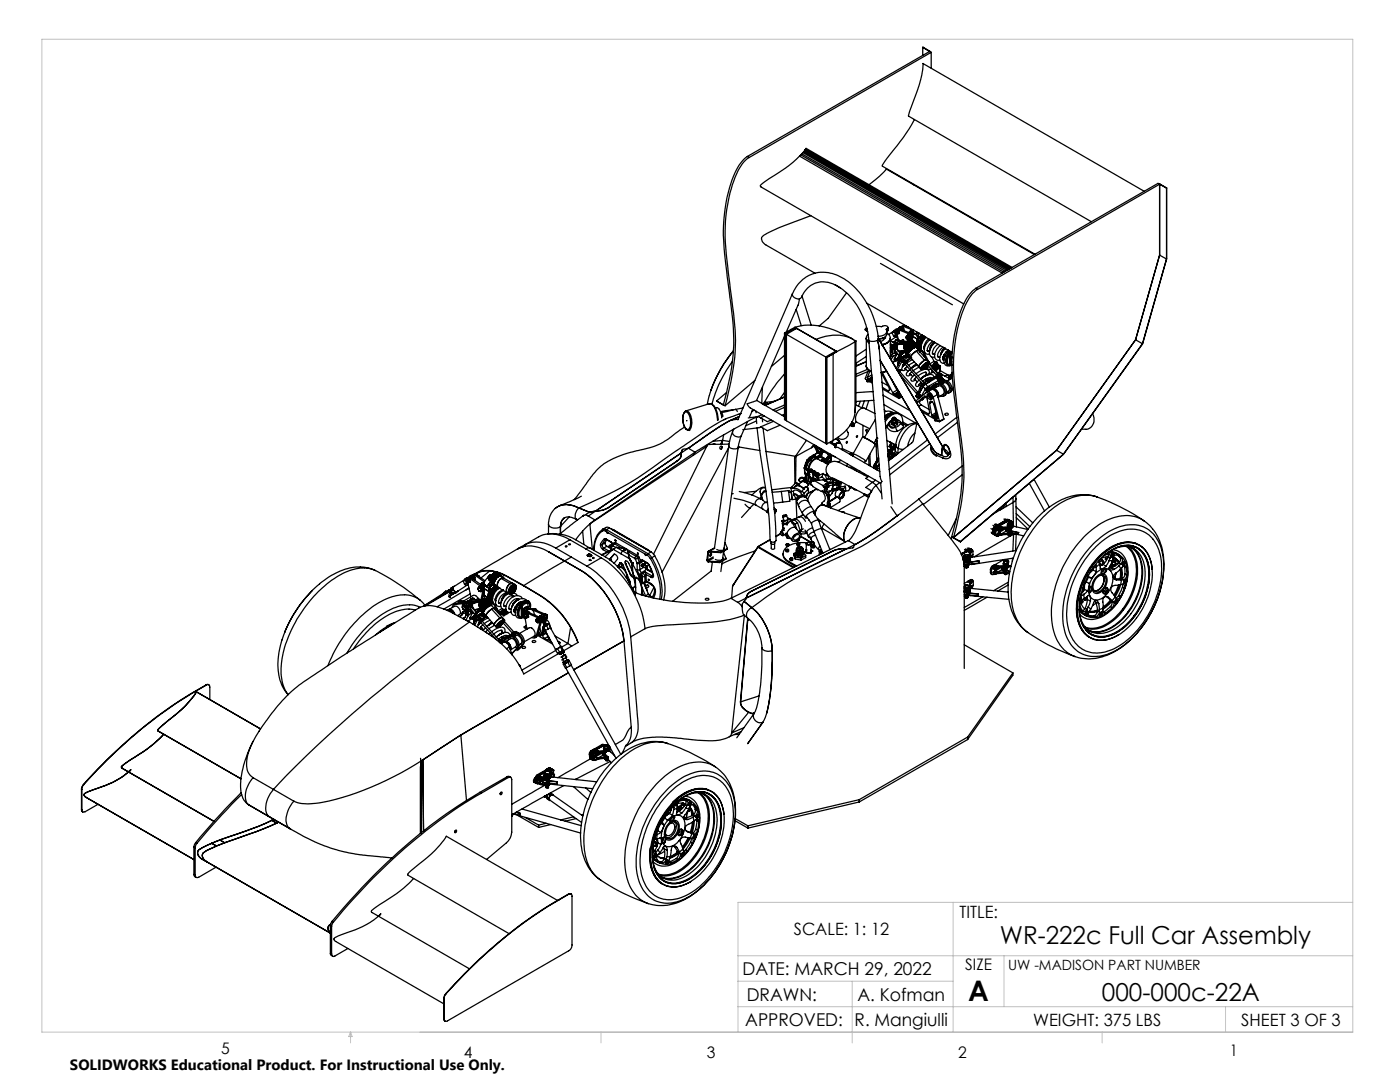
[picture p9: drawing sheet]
<svg xmlns="http://www.w3.org/2000/svg" width="279mm" height="216mm" viewBox="0 0 279 216" stroke-linecap="round" stroke-linejoin="round" font-family="sans-serif">
<defs><g id="words">
<text font-size="5.6" x="193.2" y="199.7">A</text>
<g font-size="4.9">
<text x="199.5" y="188.4">WR-222c Full Car Assembly</text>
<text x="219.9" y="199.7">000-000c-22A</text>
</g>
<g font-size="3.5">
<text x="148.2" y="194.6">DATE: MARCH 29, 2022</text>
<text x="149" y="199.7">DRAWN:</text>
<text x="171.1" y="199.7">A. Kofman</text>
<text x="148.7" y="204.7">APPROVED:</text>
<text x="170.6" y="204.7">R. Mangiulli</text>
</g>
<g font-size="3.4">
<text x="191.5" y="183.1">TITLE:</text>
<text x="158.4" y="186.7">SCALE: 1: 12</text>
<text x="206.2" y="204.6">WEIGHT: 375 LBS</text>
<text x="247.7" y="204.6">SHEET 3 OF 3</text>
</g>
<g font-size="3.2">
<text x="192.6" y="193.5">SIZE</text>
<text x="44.2" y="210.4">5</text>
<text x="92.6" y="211.1">4</text>
<text x="141.1" y="211.1">3</text>
<text x="191.2" y="211.1">2</text>
<text x="245.4" y="210.6">1</text>
</g>
<text font-size="3" x="14" y="213.5">SOLIDWORKS Educational Product. For Instructional Use Only.</text>
<text font-size="2.8" x="201.2" y="193.5">UW -MADISON PART NUMBER</text>
</g></defs>
<g fill="none" stroke="#c0c0c0" stroke-width=".2">
<path d="M8.4 7.8h261.6v198.2h-261.6zM147.3 190.7h122.7M147.3 195.8h42.9M170.1 195.8v12.3M190.2 180.1v25.9M200.4 190.7v10.2M270 180.1h-122.7v25.9M70 206v2.1M70 206l.3 .8h-.7zM119.9 206v2.1M147.3 200.9h122.7M220 206v2.1"/>
<path d="M244.6 200.9v5.1"/>
</g>
<g fill="none" stroke="#000" stroke-width=".25">
<path d="M184.2 9.5l1.3 .8M184.2 9.5v1.5M184.2 9.5l1.4 .7M185.5 10.3l.3 .1M185.5 10.3l-36.3 20.9M185.6 10.2v.1M185.6 10.2l-.1 .1M185.8 10.4l-36.3 21M185.8 10.4v3.2M149.2 31.2a10.8 10.8 0 0 0-3.6 6.3 37 37 0 0 0-.6 16.7l.7 5.1a42 42 0 0 1-1 20.1l-.3 1.4M149.2 31.2l.3 .2M149.5 31.4a8.7 8.7 0 0 0-3.1 4.7 34 34 0 0 0-1.2 17.1l.9 7.2a42 42 0 0 1-1 19.3l-.4 1.3"/>
<path d="M159.6 31.2a40.3 40.3 0 0 1-7 5.1l-.8 .7 .1 .3 40.4 23.3M159.6 31.2l40.4 23.3M159.8 30.9l40.5 23.4M160 30.7l-.4 .5M160 30.7l40.7 23.5M160.2 30.4l-.2 .3M160.2 30.4l40.7 23.6M160.4 30.3l-.2 .1M160.4 30.3l40.8 23.5M160.5 30.1l-.1 .2M160.5 30.1l40.9 23.6M160.7 29.9l-.2 .2"/>
<path d="M160.7 29.9l40.9 23.7M160.8 29.8l-.1 .1M160.8 29.8l.1-.2 41.1 23.8M160.8 29.8l41 23.7M173.4 36.9l2-1.7 1.5-1.5 29.5 17.1M182.4 36.8v.1M182.5 23.8a42.8 42.8 0 0 1-5.4 7.7l-1 1.4v.3l30.5 17.5M228.4 38.2l-44.2-25.5v.1a20.3 20.3 0 0 1-1.9 7.3l-.8 2.1-.2 1 36.5 21M231.4 36.8v14.1M231.4 36.8l-36.3 20.9M231.4 36.8l-.3-.2-36.4 20.9M231.4 36.8l1.4 .7"/>
<path d="M232.8 37.5v14.2M232.8 37.5v14.1l-4.8 17-15.8 22.1-20.5 17.4M232.8 37.5h.1M158.2 58.6a6.6 6.6 0 0 1 9.9-3.1 16.1 16.1 0 0 1 7.2 12.1M158.2 58.6a1.1 1.1 0 0 0 1.4 1M158.2 58.6l-11 25.2M159.6 59.6a2.19 2.19 0 0 0 .9-1.3 4.7 4.7 0 0 1 6.8-1.1 14.1 14.1 0 0 1 6.1 10.7M159.6 59.6l-.3 1.2-2.4 5.5M160.1 59.1l1.8 5.8M161.8 43l-.3 .1a49.7 49.7 0 0 0-9 3.8 .93 .93 0 0 0-.6 .9 .93 .93 0 0 0 .6 .8l10.1 5.9M166.7 56.8l1 .7M168.9 58.4l-3.6 5.1-1.8 1.6"/>
<path d="M175.7 52.6l14.4 8.2M194.7 57.5a10.8 10.8 0 0 0-3.5 6.3 35.9 35.9 0 0 0-.7 15.6l.7 6.2a42.9 42.9 0 0 1-1.3 21.5l.4 .2M194.7 57.5l.4 .2M195.1 57.7a8.7 8.7 0 0 0-3.1 4.7 35.1 35.1 0 0 0-1.2 17.2l.7 5.2a44.1 44.1 0 0 1-.3 18.7l-.9 3.8M231.4 50.9l-4.8 16.9M231.4 50.9l1.4 .8M232.8 51.7l-4.8 16.9M141.9 77.9l-.8 2.8M145 78.3l-2 1.7M146.2 72.1a26.3 26.3 0 0 0-4.1 8.5M146.4 70a25.6 25.6 0 0 0-4.5 7.9 26 26 0 0 1 4.5-7.9zM150.6 75.9l-5.9 5.1"/>
<path d="M151 79.9l5.6 3.2M152.2 77.2l-.2 3.3M156.6 79.2l-3.9 1.7-.3-.2h.6M156.6 67.1l-5.6 12.8-1.9 .7 .2 .3 .4 .5 26.1 15M156.6 74.6l-2.4 3-1.7 2.8M156.6 78.3l-.9 1.3M156.6 79.2l-4 1.7M156.6 66.5v17.2l.2 .2M156.6 66.5l.2 .1M156.6 70.9l-2.6 2.2M156.8 66.6v17.3M157 66.7v17.3l8 4.6v-17.3"/>
<path d="M157 66.7l8 4.6M157 66.7l2-1.2 8 4.6M158.6 65.3a12.8 12.8 0 0 1 9.9 1.4l1.8 1.1M158.6 65.3l-2 1.2M158.6 65.3l.2 .1M158.8 65.4v.2M158.8 65.4l8 4.7M158.8 65.4l-2 1.2M158.9 61.7l1 3.3M162.8 67.7a8.6 8.6 0 0 1 7.5 .1M164.8 71.2v17.3l.2 .1M164.8 71.2l.2 .1"/>
<path d="M165 71.3v17.3M166.3 70.6l-1.3 .7M166.3 70.6v17.3M166.8 70.1l-2 1.1M166.8 70.1l.2 .1M167 70.2l-.7 .4M167 70.1l-2 1.2M170.3 67.8l.5 .2M170.6 68.1l-.9 .7-2.7 1.4M170.6 68.1v14.1M170.8 68l-.2 .1M170.8 68v12.4l-.2 1.8"/>
<path d="M170.8 72.6l.2 .4M172.9 73a1.45 1.45 0 0 0 1 1.1M172.9 67.4v5.7a1.33 1.33 0 0 0 1 1.1M172.9 67.5l.2 .6 .3 .3M172.9 72.1l-2.1 .9M172.9 71.1l-2.1 1.4M172.9 69.7l-2.1 1.3M172.9 72.2l-2.1 .9M173 65.4l-.4 .4 .3 .2M173 65.4v.1M173 60.5l17 9.8-.3 .4M173 66l.1 .1"/>
<path d="M173 65.7a.27 .27 0 0 0-.1 .2 .27 .27 0 0 0 .2 .2M173.1 65.9l-.1 .1M173.1 65.8l-.1 .2M173.1 75.8a.25 .25 0 0 0 0 .4 .25 .25 0 0 0 .3 0l.2-.1M173.1 75.3l.1 .4M173.1 66.1h.1M173.1 73.7l-2.3 1M173.2 66.7a.94 .94 0 0 0 .2 1.6M173.2 76l-.2 .1M173.2 75.7l.9 .4M173.2 74.1l-2.4 1M173.3 67.4h.1"/>
<path d="M173.3 73.9l-.6 1.7 1.4 .8M173.3 67.3v.1M173.4 67.9l2.4 27.7a.54 .54 0 0 1 0 .8M173.4 67.9l.5 .2 1.2-.2M173.4 79.9l-.6 1.7M173.6 74l-.5 1.3M174 74.8v.3M174 74.8l-.9 .5M174 74.8h.1M174 75.2l-.8 .5M174 75.5l-.2 .1 .3 .2M174 75.4a.3 .3 0 0 0-.4 .3 .3 .3 0 0 0 .5 .3"/>
<path d="M174.2 78.1l-3.4 .3M174.4 79.9l-3.6 .2M174.9 65.2l.1-.1a1.71 1.71 0 0 0 1.5-.1 .45 .45 0 0 1 .5 0 .45 .45 0 0 1 .1 .5v.1M175.1 67.9l.4 1.7 2.5 30.9M175.3 67.6l-.2 .3M175.3 67.5l12.8 21.6M175.3 67.6l.9-.2v.2M175.6 71.9l10.8 18 .6 .6 .9 .3M176 76.3l1.2 .7M176.1 77.3l1.1 .7M176.1 74.4l2.1 4M176.1 77.6l3.3 1.9"/>
<path d="M176.2 78.8l5.5 3.2M176.2 67.5l-.8 .2M176.2 67.6h.1M176.6 67.4h.1M176.6 67.4l-.3 .5-.7 .2M176.7 67.1v.1M176.7 67.2h.1M176.9 74l-1 .3M177 74l-1.1 .4 1.6 3.1a.29 .29 0 0 1 0 .3 .29 .29 0 0 1-.3 .2M177 66.1v.8l-.3 .4-.5 .3M177 66.5a1.09 1.09 0 0 1 .7 1.1 1.09 1.09 0 0 1-1 .9l-.7 .3M177 66.1h.1"/>
<path d="M177.1 65.6l-.3 .1a.92 .92 0 0 1-.9 1.3l-.7 .1M177.1 65.6v.5M177.2 65.4v.5l-.1 .2M177.6 77.8l-.4 .2M177.7 68.6l.6 .4 .2 .4M177.7 67.5a1.71 1.71 0 0 1-1.7 1.3M177.7 68.8h.1M177.7 69.4a.37 .37 0 0 1 0 .6M177.7 69.2l.2 .5-.1 .3M177.7 67.4v4.1M177.7 69.4l.1 .1M177.7 68.8l.4 .5"/>
<path d="M177.8 69.5v.1M177.8 70h.1M177.8 69.5l-.1 .1M177.8 70h-.1M177.8 69.6v.4M177.8 75.5l1.2 2.4M177.8 70.9l.3 .4M177.8 70.9l-.1 .3M177.8 70.3l-.1 .3M177.9 70.3h-.2h.1M177.9 68.7l-.2 .1M178 70.7l-.2 .2"/>
<path d="M178 68.8l.6 .7-.1 .9M178 70.7l.4 .3M178 66.4l.3 .7M178.1 69.9l-.3 .4M178.1 68.8h.1M178.1 68.9l.2 .2M178.1 69.3l.1 .3M178.1 69.3v.6M178.1 71.3l-.3 .5M178.2 78.4l.2 .2M178.2 70.5l-.2 .2M178.2 69.6v.9"/>
<path d="M178.2 69.6l-.1 .3M178.3 66.1l-1 .6M178.3 67.1l.6 .1 .2-.1M178.4 69l.1 .3M178.4 71l-.3 .3M178.4 78.6l1 .6M178.4 66.2l.3 .6M178.4 66.2l-.4 .2M178.5 71.7h.1M178.5 69.1l.3 .1M178.5 69.3h.1M178.5 73l.4 .4"/>
<path d="M178.5 70.3l.1 .1M178.5 70.4l.3 .4M178.6 71.4l.4 .5M178.6 70h-.1M178.6 70l.9 1M178.6 68.2l-.5 .1 .6 .2M178.6 68.2l.4 .2M178.6 68.5h.1M178.6 70.4h-.1M178.6 70.4l.3 .4M178.6 69.1l-.1 .3M178.7 68.5l-.2 .1a.27 .27 0 0 0-.2 .2 .27 .27 0 0 0 .2 .3"/>
<path d="M178.7 68.5l.1 .1M178.7 66.3h.1M178.7 66.2v.1M178.7 69.2l-.1 .3M178.7 66.8l.4 .1M178.7 66.8l-.4 .3M178.8 68.6l-.3 .2v.3M178.8 67.8l.3-.1 .3 .1M178.8 68.6l.2 .2M178.8 68.2h-.1M178.8 71.6l-.3 .1M178.8 66h.1"/>
<path d="M178.8 65.7l-.4 .5M178.8 65.7l-.8 .7M178.8 68.9l.2-.1a.21 .21 0 0 1 0 .3 .21 .21 0 0 1-.2 0zM178.8 68.7h-.2a.25 .25 0 0 0-.2 .2 .25 .25 0 0 0 .2 .2M178.8 70.8h.1l-.4 .9M178.8 66l.2 .1a.27 .27 0 0 1 .2 .3 .27 .27 0 0 1-.2 .2h-.1M178.8 66l-.1 .3M178.8 66l.3 .2v.4M178.8 67.2l-1.1 .8 .9 .5M178.8 70.8l-.4 .2M178.8 66.6h.1M178.9 69.5l-.3 .5"/>
<path d="M178.9 66a.39 .39 0 0 1 .5 0 .39 .39 0 0 1 0 .6h-.2M178.9 71.9l-.3 .2h-.3M178.9 66.2l-.1 .1M178.9 69.5l.3 .5M178.9 69.6h.1M178.9 69.6l.3 .4M178.9 69.5h.1M178.9 66.6l.1 .1M178.9 65.9a.42 .42 0 0 1 .5 .1 .42 .42 0 0 1 0 .6M178.9 71.8l-.8 .5M178.9 66.6h.1M179 69.1l-.1 .4"/>
<path d="M179 66.6l.3 1.2M179 68.4l-.3 .1M179 77.9l.3 .3M179 71.9l-.4 .2M179 68.4l.1 .2M179 69.1h.1M179 77.9l-.8 .5M179 69.1l-.1 .5M179 66.5l-.1 .1M179.1 71.5l.1 .1M179.1 68.6l-.2 .1M179.1 68.6l.1 .1"/>
<path d="M179.1 68.7l-.1 .1M179.1 65.7l-.2 .1-.1 .2M179.1 74l.5-.2-.1 .2M179.1 68l-.3-.2-.3 .4M179.1 66.6h.1M179.1 65.7l2.3 .9M179.1 68l.5 .5M179.1 66h-.1M179.1 66l.2 .2M179.2 71.6l-.1 .3 .2 .1-.2-.1zM179.2 78.6a.19 .19 0 0 1 .3-.1 .19 .19 0 0 1 0 .3h-.3zM179.2 71.9a2.09 2.09 0 0 1 1.4-1.6l-.8 .6a1.04 1.04 0 0 0-.6 1l.3 .2"/>
<path d="M179.2 72.7h.1M179.2 69.9v.1M179.2 72.5l.1 .2M179.2 70l.2 .1M179.3 78.2l-.9 .4M179.3 78.2h.1M179.3 72.6l-.1 .1M179.3 72.3l-.1 .2M179.3 72.2l-.1 .3M179.3 72.2v.1M179.3 72.3l.2 .1M179.3 66.2l-.1 .1"/>
<path d="M179.3 66.2l.1 .2-.2 .1M179.4 65.5a.35 .35 0 0 1 .3 0 .35 .35 0 0 1 .3 .3M179.4 70.1l.2 .4M179.4 65.6l-.6 .1M179.4 74l-.2 .1M179.4 73.9l3.8 4.4M179.4 65.6l-.3 .1M179.4 65.6l2.3 .9M179.4 67.8l-.3 .2M179.4 67.8l.4 .5M179.4 65.4l.4 .1 .2 .3M179.4 65.5h.1"/>
<path d="M179.4 65.5h.3l.3 .3M179.4 65.4l-.1 .1M179.4 79.2v.3M179.4 72.2l.1 .1M179.4 72.2h-.1M179.5 70.2h.1M179.5 71l-.4 .5M179.5 71l-.3 .4a.31 .31 0 0 0-.2 .3 .31 .31 0 0 0 .1 .3l-.1-.2 .1-.3M179.5 65.6l.3 .2zM179.5 71l.1 .1M179.5 72l.1 .1M179.5 71.3h.1"/>
<path d="M179.5 65.3h.1M179.5 65.3l-.1 .2M179.5 71.4h.1M179.5 65.3l-.1 .1M179.5 72l-.1 .2M179.6 71.4h.1M179.6 65.3a.54 .54 0 0 1 .6 0 .54 .54 0 0 1 .2 .6v.1M179.6 71.1l-.4 .5M179.6 71.3h-.1M179.6 71.3l-.1 .1M179.6 65.3l.4 .1 .3 .5M179.6 78.5l-.1-.1a.35 .35 0 0 0-.5 .1 .35 .35 0 0 0 0 .5 .35 .35 0 0 0 .5 0l.3-.2"/>
<path d="M179.6 74.7l3.4 3.9M179.6 68.1l.2 .1M179.6 71.5h.1M179.6 68.4l-.5 .3M179.6 70.5l.1 .2M179.6 68.1l.6-.3 .2 .4M179.6 73.8h-.2l-.3 .2M179.6 71.4v.1M179.7 71.6h.1M179.7 71.5h.1M179.7 71.2l-.1 .2zM179.7 70.7l-.2 .3"/>
<path d="M179.7 71.8l-.2 .2M179.7 71.7l-.2 .3M179.7 72l.3 .2M179.7 72l-.8 1.5M179.7 71.8l.1 .1M179.7 70.7h.1M179.7 71.2l-.2 .1M179.7 71.2h.1M179.8 71.2l-.2 .2M179.8 71.6h-.1M179.8 71.2l-.3 .2M179.8 71.6l.1 .1"/>
<path d="M179.8 71.6l-.1 .2M179.8 68.2h-.1M179.8 68.2v.1M179.8 71.2h.1M179.8 71.2h-.1M179.8 71.2l.1 .1M179.8 68.3l-.2 .1M179.8 71.2l-.2 .3M179.8 71.3l-.2 .1M179.9 71.3h.1M179.9 70.6l-.3 .5M179.9 70.6l-.2 .1"/>
<path d="M179.9 71.3l-.3 .2M179.9 71.3l-.2 .2M179.9 79l-.5 .2M179.9 71.3v.1M179.9 71.4l-.2 .2M179.9 71.3l-.2 .3M180 71.4h.1M180 71.4l-.3 .2M180 71.4l-.2 .2M180 71.3l-.1 .1M180 72.2l-1 1.6M180 79.2l-.6 .3"/>
<path d="M180 73.8l-.5 .3M180 71.4l.1 .1M180.1 70.2l-.2 .4M180.1 70.2h.2zM180.1 73l.1 .1M180.1 71.3v.1M180.1 71.3h.1M180.1 73v.1M180.1 71.4l.1 .1M180.1 71.4h-.1M180.2 70.1v.1M180.2 70.1l-.1 .1"/>
<path d="M180.2 70.1l.6 .1M180.2 71.3l.1 .1M180.2 65.4l.2 .1v.2M180.2 65.1l-.3 .1M180.2 72.1h.1M180.2 71.5l-.5 .5M180.2 72.8v.3M180.2 65.1l1.9 .8M180.2 71.5l.2 .3M180.2 70.2h.1M180.2 72.2h.1M180.2 70.2l.6 .2"/>
<path d="M180.2 73.1h.1M180.3 72.2h.1M180.3 72l-.1 .2M180.3 72.6v.5M180.3 68.2l-.5 .1M180.3 72.4h.1M180.4 72.3h-.1M180.4 68.2l-.6 .1M180.4 72.4h.1M180.4 69.2v.3M180.4 71.9h.1M180.4 71.9v.1"/>
<path d="M180.4 72l-.2 .2M180.4 71.9l-.2 .3M180.4 72l-.1 .2M180.4 72.4l.2-.2-.1 .2M180.4 72.5l-.2 .3v.4M180.4 71.8l-.4 .4M180.4 71.9l.1 .1M180.5 72.5h.1M180.5 69.3a.57 .57 0 0 0 .7 .5M180.5 64.9l-.5 .2M180.5 72l-.3 .2M180.5 72l-.2 .2"/>
<path d="M180.5 71l-.3 .3M180.5 71l-.4 .3M180.5 71h.1M180.5 64.9l-.3 .2M180.5 64.9l.8 .4M180.5 71l.1 .2M180.5 72h.1M180.5 65h.2M180.5 72l-.2 .3M180.5 72l-.1-.1-.3 .3h.1M180.5 72.4v.1M180.6 72.6l3.6 4.1a1.4 1.4 0 0 0-.7 1.1"/>
<path d="M180.6 72.6h.1M180.6 72h.1M180.6 72l-.3 .3M180.6 72.1l-.2 .2M180.6 72.5l-.3 .6M180.6 72.1h.1M180.6 72.1l-.2 .3M180.6 72l-.2 .3M180.6 69.2v.1M180.6 71.2l-.4 .3M180.6 69.3l.2 .3M180.6 71.2h.1"/>
<path d="M180.7 72.7a.96 .96 0 0 0-.7 1.2h.4l.4-.2M180.7 72.1h.1M180.7 72.1v.1M180.7 72.1l-.3 .3M180.7 72.2l-.2 .2M180.7 71.2l-.1 .1M180.7 71.2h.1M180.7 73.5v.1M180.7 72.2h.1M180.7 69.9l.1 .1M180.7 68.6a.86 .86 0 0 0 0 1.3M180.7 72.2l-.3 .2"/>
<path d="M180.7 72.2l-.2 .3M180.7 72.3l-.2 .1M180.7 73.6h.1M180.7 73.6l.5 .5M180.7 68.6h.1M180.7 69.9l-1.3 .2M180.7 72.3l-.1 .2M180.7 68.6a.79 .79 0 0 0 0 1.3M180.7 68.7h.3l.3 .2M180.7 68.6a.78 .78 0 0 0 0 1.3M180.7 65l.1 .1M180.7 65h.1"/>
<path d="M180.7 65v.1M180.7 69.9h.1M180.8 72.2h.1M180.8 72.3h.1M180.8 72.2l-.1 .1M180.8 68.7l-.3 .3M180.8 68.7l.3-.1 .4 .4M180.8 68.7a.68 .68 0 0 0-.3 .6 .68 .68 0 0 0 .4 .6M180.8 68.9h.1M180.8 69.6h.1M180.8 68.7h.1M180.8 68.7a.64 .64 0 0 0-.3 .8 .64 .64 0 0 0 .7 .3"/>
<path d="M180.8 68.7a.51 .51 0 0 1 .7 .3M180.8 68.7a.5 .5 0 0 1 .6 .3M180.8 72.2l-.3 .3M180.8 72.3l-.2 .2M180.8 68.9l-.2 .3M180.8 70.2l.1 .2M180.8 69.8l.1 .1M180.8 70h.1M180.8 72.3l-.2 .3M180.8 70.7l.2-.1zM180.8 70.7v.1M180.8 72.3v.1"/>
<path d="M180.8 69.6h.5M180.8 70.8l.2 .2M180.8 70.8l-.3 .2M180.8 70.7h.1M180.8 69.2l.2 .3M180.8 69.1v.1M180.8 70v.2M180.8 72.4l-.2 .2M180.8 67.3l.2-.2 .3 .1v.3l-.2 .2M180.8 72.4l3.6 4M180.8 69.1l-.2 .1M180.8 69.2l-.2 .1"/>
<path d="M180.8 70.7l.2 .2M180.9 70.4h.1M180.9 68.7l.4 .2M180.9 71l-.1 .2M180.9 71h.1M180.9 67.2a.23 .23 0 0 1 .2-.2 .23 .23 0 0 1 .2 .2h.1a.25 .25 0 0 1 .1 .4 .25 .25 0 0 1-.4 .1M180.9 70.4v.1M180.9 68.5l-1.9 .3M180.9 71v.1M180.9 68.6l-.1 .1M180.9 70l.2-.1-.2 .5M180.9 70h.1"/>
<path d="M180.9 68.5a.78 .78 0 0 0-.6 .6 .78 .78 0 0 0 .4 .8M180.9 68.5l-.2 .1M180.9 68.5h.1M180.9 70h-.1M180.9 70.5h.1M180.9 69.9h.1M180.9 69.9l-.1 .1M180.9 69.9v.1M180.9 71.1l.3 .2M180.9 71.1l-.7 .4M181 69.5v.1M181 68.9l-.2 .2"/>
<path d="M181 68.9h.1M181 67l.3 .1a.38 .38 0 0 1 .1 .6M181 70.5l.2 .3M181 69.9h.3M181 69.5l-.2 .1M181 69.9l-.1 .1M181 70.9h.1M181 69.6h.3M181 69.2h.1M181 70.9l-.1 .1M181 69.6h-.2M181 69.2h.2"/>
<path d="M181 69.2l.1 .2M181 73.1l-.4 .5M181 68.8l.3 .1M181 68.8v.1M181 70l.2-.1-.3 .6zM181 69a.25 .25 0 0 0 0 .3 .25 .25 0 0 0 .3 .2M181 68.8l-.2 .1M181.1 68.9l.3 .1M181.1 68.9a.34 .34 0 0 0-.1 .4 .34 .34 0 0 0 .4 .2M181.1 70.1h.1M181.1 68.9h.3M181.1 68.9l-.2 .3a.32 .32 0 0 0 .5 .3"/>
<path d="M181.1 69.4h.1M181.1 69.4l.2 .1M181.1 69h.1M181.1 69.4l.3 .1M181.1 69h.2M181.1 69l-.1 .4 .3 .1M181.1 69a.29 .29 0 0 0-.1 .3 .29 .29 0 0 0 .3 .2M181.1 69h.2zM181.1 69l-.1 .2M181.1 67a.31 .31 0 0 1 .4-.2 .31 .31 0 0 1 .2 .3 .26 .26 0 0 1 .1 .4 .26 .26 0 0 1-.3 .1M181.1 71.8l-.4 .4M181.1 71l-.2 .1"/>
<path d="M181.1 69.4v.1M181.1 71l.2 .3M181.2 69.2h.1M181.2 69.2v.1M181.2 71.3l-.8 .5M181.2 69.8l-.2 .1M181.2 69h.1M181.2 69.3h.1M181.2 69.1v.2M181.2 66.8l.1-.1a.53 .53 0 0 1 .4 .9M181.2 70.8l-.2 .1M181.2 70.8h.1"/>
<path d="M181.2 70.8l.5 .6M181.2 69.8h.1M181.2 69.5h.1M181.2 69.4h.1M181.2 69v.2M181.2 69.3l.2 .1M181.2 68.4l-.3 .1M181.2 70.8l.2 .1-.3 .1M181.2 70.8l-.3 .2M181.2 69.3v.1M181.2 69.4h-.1M181.2 68.4h.1"/>
<path d="M181.2 68.4l-2.1 .3M181.3 69.9l-.3 .6M181.3 69l-.1 .3M181.3 69.4h.1M181.3 69l-.1 .1M181.3 69.8l-.4 .1M181.3 70.8h.1M181.3 68.8h.1M181.3 69v.2M181.3 68.4l-.4 .1M181.3 69h.1M181.3 69l.2 .1"/>
<path d="M181.3 69l.1 .1M181.3 69h-.1M181.3 69.5h.1M181.3 68.9h.1M181.3 69.6h.1M181.3 69.7h.1M181.3 69.3h.1M181.3 71.3h-.1M181.3 69.3l-.1 .1M181.3 69.2l-.1 .2M181.3 69.3h-.1M181.3 69.3l.1 .1"/>
<path d="M181.4 68.9v.1M181.4 69.6h-.1M181.4 69.5l-.1 .1M181.4 66.4h.4zM181.4 69.4h.1M181.4 69.4l-.1 .1M181.4 69.2l.1 .2M181.4 69.5l-.2 .3M181.4 69h.1M181.4 66.6l.5 .5v.4M181.4 67.9l-.2 .1M181.4 67.9l.1 .1"/>
<path d="M181.4 69.1h.1M181.4 66.9l-.2 .1M181.4 66.9l.2 .3M181.5 73.8l.1-.1-.2 .2a.74 .74 0 0 0-.4 1.1h.3l.5-.3M181.5 69.5l-.1 .1M181.5 69.4h.1M181.5 69.4l-.1 .1M181.5 68.7v.1a.54 .54 0 0 0 .7 .5M181.5 69.6h.1M181.5 69.6l-.2 .2-.4 .1M181.5 69.6l-.2 .2M181.5 69.1h.1"/>
<path d="M181.5 70.1v.1M181.5 69v.1M181.5 69.1l-.2 .2M181.5 69.4h-.1M181.5 69.4l-.3 .4M181.5 68.2a.6 .6 0 0 1 .6-.2 .6 .6 0 0 1 .5 .5M181.5 69.6l-.2 .3M181.5 69.3v.3zM181.5 68.2l-.3 .2M181.5 69.6l-.3 .3M181.5 69.4v.1M181.5 68.2l-1.9 .2"/>
<path d="M181.5 68.2h.1M181.5 69.1l-.2 .1M181.5 66.4l.3 .1zM181.5 69.3v.1M181.5 69.1v.3M181.5 69.2v.1M181.5 69.1v.1M181.6 68.2l-.3 .2M181.6 71.2l-.3 .1M181.6 68.6v.1M181.6 74.5l.5 .6M181.6 66.4h.1"/>
<path d="M181.6 68.7l.2 .3M181.6 67.2l-.2 .1M181.6 67.2v.3h-.1M181.7 68l-.2 .2M181.7 68a.73 .73 0 0 1 .9 .8M181.7 66.5l.4 .5M181.7 71.5l-.9 .8M181.7 71.5h.1zM181.7 68h.1M181.7 66.5l-.3 .1M181.8 66.5h.1M181.7 66l-.3 .4"/>
<path d="M181.7 68a.65 .65 0 0 1 .7 .2 .65 .65 0 0 1 .2 .6M181.7 68.1h.3l.3 .2M181.7 68l-.1 .2M181.7 66h.4M181.7 68a.66 .66 0 0 1 .9 .8M181.8 71.4h.1M181.8 68.1l-.3 .3M181.8 68.1h.1l.5 .2M181.8 68.1a.54 .54 0 0 1 .7 .4l-.3-.4zM181.8 68.1a.74 .74 0 0 0 .1 1.2M181.8 69h.1M181.8 68.1a.62 .62 0 0 0-.3 .8 .62 .62 0 0 0 .7 .4"/>
<path d="M181.8 68.1a.48 .48 0 0 1 .6 .3M181.8 71.4l1.5 1.8 .3-.6 .9-.7M181.8 68.1h.1M181.8 71.4l-1.1 .7M181.8 69.3h.1M181.8 68.3h.1M181.8 68.3l-.2 .3M181.8 66.5l.3 .4M181.8 66.3h.1M181.8 69h.5M181.8 66.4l.2 .1M181.9 68.7l.1 .3"/>
<path d="M181.9 68.6v.1M181.9 68.6h-.3M181.9 68.7h-.3M181.9 67.5v.4l-1.5 .3M181.9 66.3l.2-.2-.3 .3zM181.9 69.3h.1M181.9 69.3l-.4 .3M182 74.2l-.5 .5M182 69h.1M182 66.6l-.2-.1 .2 .1M182 69.3v.1M182 69h-.2"/>
<path d="M182 69.4l-.5 .2M182 69.3l-.5 .3M182 68.3l-.1 .3M182 66.2h.1M182 68.6v.1M182 68.7l.1 .1M182 66.2l-.1 .1M182 68.3h.1M182 69h.3M182 68.3h.3M182 69.5l-.2 .3-.5 .1M182 68.3h-.2"/>
<path d="M182 66.4h.1M182 69.5l-.5 .1M182.1 68.9h.2M182.1 65.9l-.4 .1M182.1 71.8l-1.2 .7M182.1 66.4h.1M182.1 66.4v.7M182.1 67.1v.8M182.1 68.3a.35 .35 0 0 0-.1 .5 .35 .35 0 0 0 .4 .2M182.1 68.3l.3 .1M182.1 68.4h.2M182.1 68.4v.5h.2"/>
<path d="M182.1 68.3l.3 .1v-.1M182.1 68.3l-.1 .3a.32 .32 0 0 0 .4 .4M182.1 66.3l-.1 .2M182.1 66.4l-.1 .1M182.1 66.3h.1M182.1 69.3h.1M182.1 68.4h.1M182.1 68.4l-.1 .3 .1 .2h.2M182.1 68.4l-.1 .2M182.1 66.4l.4 .2M182.1 66.4l.5 .2M182.1 67.1l1 .6"/>
<path d="M182.1 68.9h.3M182.1 68.8h.1M182.1 68.8v.1M182.1 67.8v.1M182.1 67.3l-.2 .2M182.1 65.8h.1M182.1 65.8v.6M182.1 68.6h.1M182.1 68.6l.1 .1M182.1 68.6l-.1 .1M182.1 68.6h-.1M182.2 68.7h.1"/>
<path d="M182.2 68.4h.1M182.2 68.7l-.1 .1M182.2 68.8h.2M182.2 68.8h.1M182.2 69.3h.1M182.2 69.3h-.2M182.2 68.4v.3M182.2 68.4l-.1 .2M182.2 68.8l.2 .1M182.2 69.3h-.3M182.2 68.8l-.1 .1M182.2 68.4l.1 .2"/>
<path d="M182.3 68.4h.1M182.3 68.7h.1M182.3 69h.1M182.3 68.3h.1M182.3 69.4l-.3 .1M182.3 68.4l.2 .1M182.3 68.9h.1M182.3 69.4h.1M182.3 68.6h.1M182.3 68.6l-.1 .1M182.3 68.4l.1 .2M182.4 69h-.1"/>
<path d="M182.4 68.3v.1M182.4 69.4l-.7 .5a.74 .74 0 0 0-.5 .9M182.4 69.4l-1.2 1.1a.2 .2 0 0 0 0 .3 .2 .2 0 0 0 .3-.1l.2-.1M182.4 68.9h.1M182.4 68.7l.1 .1M182.4 68.7v.1M182.4 68.9h-.1M182.4 68.4h.1M182.4 68.8h.1M182.4 68.8v.1M182.5 68.8l-.1 .2M182.5 68.6h.1"/>
<path d="M182.5 68.8l-.3 .5M182.5 68.9l-.3 .4zM182.5 69h.1M182.5 68.8h.1M182.5 69l-.3 .3h-.3M182.5 69l-.3 .3M182.5 68.5v.1M182.5 68.4v.1M182.5 68.6l-.4 .2M182.5 66.6l.2 .1M182.5 69l-.2 .3M182.5 68.5h.1"/>
<path d="M182.5 66.6h.1M182.5 68.5v.2M182.5 68.5l-.1 .1M182.5 72.2l-1.2 .7M182.5 74.8l-.3 .3a.59 .59 0 0 0-.3 .9l.3 .1 .5-.3M182.5 69.3l-.2 .1M182.5 68.8v.2zM182.5 68.7v.1M182.5 68.6v.2M182.5 68.7h.1M182.5 75.6l.6 .6M182.5 69.3l-.5 .1"/>
<path d="M182.5 68.6l-.3 .2M182.6 69h.1M182.6 68.8v.1M182.6 69v.1M182.6 68.8v.2M182.6 68.9l-.1 .1M182.6 69h-.1M182.6 68.8h.1M182.6 68.7l.7 .4M182.6 69.1l.1 .1-.2 .1M182.7 66.7l.4 .4M182.7 69.1l.1 .2"/>
<path d="M182.7 68.8v.3M182.7 69.3h.1M182.7 69.3l-.3 .1M182.7 69.3a2.69 2.69 0 0 0-1.5 1.3M182.8 69.3l-.4 .1M182.8 74.6l1.4-.8a.76 .76 0 0 1 1 0 .76 .76 0 0 1 .1 1M182.8 79l.2 .4M182.8 69.3h.1M182.8 79l.3 .2M182.8 69.3a2.32 2.32 0 0 0-1.6 1.5M182.8 69.3l2.2 2.5M182.9 69.4h.1"/>
<path d="M182.9 70.1l-.9 .7-.2 .6M182.9 70.1l.5-.2a2.21 2.21 0 0 0-1.7 1.4l.1 .1M182.9 72.6l-1.1 .8M182.9 70.1l1.6 1.8M182.9 75.2l-.5 .5M183 68.4l.2 .8M183 72.7l-1 .7M183 68.4h.1M183 68.9l-.1 .5M183 78.6h.1M183 72.8l-1.1 .7M183 66.3l-.3 .4"/>
<path d="M183.1 78.4l-.1 .2M183.1 79.2v.2l.1-.1M183.1 69l-.2 .2zM183.1 68.4l.2 .6zM183.1 67.1l.1 .2M183.1 67.7l-.1 .7M183.1 67.7a1.08 1.08 0 0 0 .2 1.4M183.1 78.5l-.1 .1M183.1 78.4l-.1 .2zM183.1 78.4l-.1 .1 .1-.1M183.1 78.4h.1M183.1 67.7h.1"/>
<path d="M183.2 78.4l-.2 .2M183.2 69.1l-.3 .1M183.2 66.5h.1M183.2 66.4v.1M183.2 69.2l-.1 .4M183.2 67.3l-.1 .4M183.2 67.7l-.1 .7M183.2 66.5l.1 .5M183.2 66.5l.3 .1M183.2 67.2v.1M183.2 69.1v.1M183.2 69.7h.1"/>
<path d="M183.2 79.3h.1M183.3 68.9h.1M183.3 68.9v.3l.1 .2M183.3 68.9l.1 .1M183.3 69.7l.2 .3M183.3 67l-.1 .2M183.3 67l-.1 .7M183.3 66.5h.1M183.3 68.5l.2 .1M183.4 68.8l-.1 .1M183.4 68.8l.2 .2M183.4 73.3l-1.2 .7"/>
<path d="M183.4 68.1l-.1 .4M183.4 69v.4M183.4 69h.1M183.4 68.1l.2 .1M183.4 68.1h.1M183.4 68.6v.2M183.4 75.8l-.3 .3a.57 .57 0 0 0-.1 1l.4-.1 .6-.5M183.4 79l.2-.2-.2 .3zM183.4 78.5l.5 .6v-.1M183.4 69.6l.4 .3M183.4 78.5l.5 .5M183.4 69.4h.1"/>
<path d="M183.4 69.6l.2 .1M183.5 79.2h.1M183.5 70l.1 .1M183.5 70h.2l-.1 .2M183.5 69.7h-.2M183.5 69v.3M183.5 69.3l.2 .4M183.5 68.8h.1M183.5 69.3h.1M183.5 69.7l.2 .3M183.5 68.6h.1M183.5 68.8l.2 .1"/>
<path d="M183.5 69.3l.2 .1M183.5 70.1l.1 .1M183.5 68.6v.2M183.5 69.4l-.1 .2M183.6 78.7l-.4 .3v.3M183.6 78.8l-.4 .5 .3-.1M183.6 68.4l-.1 .4M183.6 68.4h.1M183.6 68.4l-.1 .2M183.6 68.2l-.1 .4M183.6 69l-.1 .3M183.6 68.2h.1"/>
<path d="M183.6 68.4l.1 .1M183.6 69h-.1M183.6 68.2v.2M183.6 69.7l.2 .2M183.6 69.7h.1M183.6 79.2l.1 .1M183.7 78.9l-.2 .3M183.7 78.9l-.2 .2M183.7 78.8l-.3 .3 .1-.1M183.7 67.6v.2l-.3 .3M183.7 69.4v.3M183.7 69.7v.1"/>
<path d="M183.7 79.1l.1-.1-.3 .4zM183.7 67.6h.1M183.7 70.2v.1M183.7 68.9h.1M183.7 69.4h.1M183.7 70.2h-.1M183.7 79l-.2 .2M183.7 69.4l.1 .3M183.7 68.9a.25 .25 0 0 1 .1 .3 .25 .25 0 0 1-.1 .2M183.7 69.7h.1M183.7 79h.1M183.7 78.9h.1"/>
<path d="M183.7 67.6l.1 .1M183.7 68.4l.2 .1M183.7 68.5v.4M183.7 69.8l.2 .1M183.7 68l.2 .1M183.7 68h.1M183.7 69.8h.1M183.7 68.5h.1M183.8 79h.1M183.8 79l-.3 .4M183.8 69.8l-.1 .4M183.8 68.5l-.1 .4"/>
<path d="M183.8 68.1l-.2 .1M183.8 69.9h.1M183.8 68.5h.1M183.8 68.1l-.1 .3M183.8 69.7h-.1M183.8 76.3l-.5 .5M183.8 69.7l-.1 .1M183.8 69.6v.1M183.8 67.7h.1M183.8 68.1h.1M183.8 69.7h.1M183.8 73.5h.1"/>
<path d="M183.9 67.7l-.2 .3M183.9 76.3l-.2 .1M183.9 69.9l.1 .1M183.9 73.5v.1M183.9 69.9h.1M183.9 68.1h.1M183.9 69.9v.1M183.9 67.6v.1M183.9 67.2l-.2 .4M183.9 67.6h.1M183.9 68.1h.1l-.1 .4M183.9 67.2l.2 .1"/>
<path d="M184 79.7h.1M184 67.6l-.3 .4M184 73.3v.3h-.2M184 67.6l.1 .1M184 66.9l-.6 .7a1.24 1.24 0 0 0-.1 1.3 1.69 1.69 0 0 1 .7-2M184 70l.8 1.6M184 76.8l.2 .3M184 76.8l-1.2 2.2M184 73.3h.3M184.1 79.6l-.1 .2M184.1 79.6h.2l-.3 .2zM184.1 67.7l-.2 .4"/>
<path d="M184.1 67.3l-.3 .4M184.1 73.1l1.1-.8a.34 .34 0 0 1 .2 .3 .34 .34 0 0 1-.3 .3l-.7 .6a.3 .3 0 0 1-.6 .1zM184.1 76.1l.4 .2M184.1 73.7l.1 .1M184.1 67.7h.1M184.1 67.3h.1M184.2 67.3l-.3 .3M184.2 67.3l.1 .1M184.2 67.7l-.3 .4M184.2 73l.6-.5a.36 .36 0 0 1 .6-.1 2.27 2.27 0 0 1-1.6 1.3zM184.2 73.1l.5-.5a.3 .3 0 0 1 .6-.1 1.83 1.83 0 0 1-1.4 1.1zM184.2 73.1l.6-.5 .4-.1a1.36 1.36 0 0 1-1.2 .9z"/>
<path d="M184.2 79.5h.1M184.2 79.6h.1M184.2 76.1h.1M184.2 77.1l-1.1 2.1M184.2 77.1l.5 .5M184.2 77.1l-.8 1.4M184.3 79.5v.1M184.3 79.6h-.1M184.3 79.5l-.1 .1M184.3 67.4l-.4 .2M184.3 67h.1M184.3 79.6h.1"/>
<path d="M184.3 67l.1 .1M184.3 67l-.3 .3M184.3 67.2v.2M184.3 67.2l.1-.1zM184.3 67.2h.1M184.3 76.2v.1M184.3 67.2h.2M184.4 73.2h.1M184.4 69.2l.1 .3-.1-.2M184.4 70.3l.9 1.9M184.4 71.1l.2 .2M184.4 79.3h.1"/>
<path d="M184.4 73.1l.6-.3-.7 .5zM184.5 73.1l.4-.3-.5 .5zM184.5 67.2v.1M184.5 73.4l-.1 .3M184.5 79.1h.3l.2 .4 .5 2.8a.22 .22 0 0 1 0 .2 .22 .22 0 0 1-.3 .1M184.5 76.4l-.5 .5M184.5 76.4l-.5 .4M184.5 67.3v.2l-.3 .2M184.5 79.1l-1.6 1.3M184.5 76.4l.2 .3M184.5 73.1h.1M184.5 73.1l.2-.2z"/>
<path d="M184.5 79.1h.1M184.6 67.2h-.1M184.6 73.1h.1M184.6 75l-.6 .5M184.6 73v.1M184.6 67.2l-.1 .1M184.6 76.3l-.1 .1M184.6 72.9l.3-.1-.5 .4zM184.7 73h.1M184.6 74.3l.5 .5M184.7 75.7l.2 .3M184.7 73l-.1 .1"/>
<path d="M184.7 77.6l-.8 1.4M184.7 76.7l-.5 .4M184.7 72.9v.1M184.7 79.1l-1.1 .9M184.7 76.7l.5 .5M184.7 73.4h.1M184.7 73.7h.1M184.7 73.4v.3M184.8 75.7l.2 .3M184.8 73.4v.3M184.8 67.3a2.32 2.32 0 0 0-.7 2.9l.5 .2M184.8 74.5l.1-.2h-.4l-1.3 .7"/>
<path d="M184.8 79.2l-.4 .1M184.8 72.8h.1M184.9 72.8h-.1M184.9 75.6l-.2 .2M184.9 74.8l.2 .1-.5 .1M185 74.8l-.4 .2M185 71.8l-.5 .1M185 71.8h.1M185 72.5v.2M185 71.8a2.19 2.19 0 0 0-1.6 1.4l.3 .5M185 71.8l.4 .4M185 77.9l-.3 .6"/>
<path d="M185.1 70h.1M185.1 78.7a.67 .67 0 0 1 .8 .2 .67 .67 0 0 1 0 .8 .82 .82 0 0 1-.8-1zM185.1 75.5l.2 .2M185.1 70l.4 .2M185.1 73.2l-.1-.2a.3 .3 0 0 1-.1 .3 .3 .3 0 0 1-.3 .1h.1M185.1 73.2v.1M185.1 73.3l-.3 .1M185.1 74.8l-.4 .1-.8 .6M185.1 73.3a.44 .44 0 0 1-.6 .3l.2 .1M185.1 73.2v.3l-.3 .2M185.1 74.8h-.1l-.6 .2-.7 .6 .9-.6 .7-.2a.69 .69 0 0 1 .7-.1 .69 .69 0 0 1 .4 .7M185.1 73.4l-.1 .3"/>
<path d="M185.1 72.8l1.8 2.1M185.1 77.9h.1M185.2 77.8l.4-.2-.4 .3zM185.2 77.2l-.5 .4M185.2 77.8v.1M185.2 72.3l.1 .1h-.3M185.2 76l.3 .2-.8 .5M185.2 76l-.7 .4M185.3 77.8h.1M185.3 78.5l.2 .6 .5 .5M185.3 77.3l-.4 .4 .2 .2M185.3 77.8l-.1 .1"/>
<path d="M185.3 77.3l-.2 .1-.2 .3M185.3 72.5l1.9 2.1M185.3 77.3l.3 .2M185.4 67.6a1.81 1.81 0 0 0-.9 2.1l-.1-.2M185.4 75.9l-.2 .1M185.4 77.9l.1 .1M185.4 77.8v.1M185.4 75.9l.2 .2M185.4 77.9l-.1 .2M185.4 77.4l.1-.1a.38 .38 0 0 0-.6 .2l-.2 .3h.3M185.4 77.6l.1 .1M185.5 77.7l-.2 .1"/>
<path d="M185.5 77.6v.1M185.5 77.6l-.3 .3M185.5 77.2l-.2-.1-.4 .3-.2 .4M185.5 78.6h.1M185.5 78.6v.1M185.6 72.6l.3 .4M185.6 77.5l-.4 .3-.1 .1M185.6 72.6l-.2-.3a.37 .37 0 0 0-.3-.2 .37 .37 0 0 0-.4 .3l-.8 .8a.3 .3 0 0 0-.1 .5M185.6 77.5v.1M185.6 78.6h-.1M185.6 67.8a2.14 2.14 0 0 0-.9 2.7l.4 .2 .4-.1M185.6 78.6a.5 .5 0 0 0-.1 .5 .5 .5 0 0 0 .4 .3"/>
<path d="M185.6 78.7l.3 .3a.17 .17 0 0 1-.1 .3 .17 .17 0 0 1-.2-.1l-.1-.2zM185.7 77.3v.3M185.7 77.3l-.2 .1M185.7 77.6l-.3 .3M185.7 77.6l.1 .2M185.8 75.5v-.2l-.7 .2-1 .6M185.8 73.6l-.6 .2M185.8 77.8a1.05 1.05 0 0 1 1.3 .9M185.8 77.8l-.8 .4M185.9 73l.9 .5M185.9 79.4h.1M185.9 74.4h.6"/>
<path d="M185.9 74.4l-.5 .1M185.9 73.8v.6M186 79.4h.1M186 71.3l.4 .8M186 79.3l-.1 .1M186 79.4h-.1M186.1 73.3l.7 .5M186.1 70.5l.4 .2M186.2 68.1a1.89 1.89 0 0 0-1.1 2h.2M186.2 77.6l1.1-.6a1.11 1.11 0 0 1 .9 1.7l-1 .6M186.2 77.6a1.15 1.15 0 0 1 1 1.6M186.2 77.6a1.16 1.16 0 0 1 1 1.6"/>
<path d="M186.2 77.6l-.1 .1M186.2 77.7l.3 .1 .4 .4 .2 .9M186.2 73.6h.3M186.2 79.2l-.3-.6a.76 .76 0 0 0-.9-.4l-2.3 1.8M186.2 79.2l1.3 4.9M186.3 72.9a.51 .51 0 0 0 .4 .4 .51 .51 0 0 0 .6-.3M186.3 73l.1 .2 .4 .1 .5-.3M186.3 72.8l.1-.1a.34 .34 0 0 0 .4 .4 .34 .34 0 0 0 .3-.4 .28 .28 0 0 1 .1 .4 .28 .28 0 0 1-.4 .1 .32 .32 0 0 1-.4-.1 .32 .32 0 0 1-.1-.3zM186.4 76.8l.1 .1M186.4 72.8l.3 .3a.37 .37 0 0 0 .5-.3M186.4 75.4a3.5 3.5 0 0 0-2 1M186.4 72.1l.1 .5 .2 .1 .3-.1v-.3"/>
<path d="M186.4 68.2l-.5 .5a1.52 1.52 0 0 0-.3 1.3M186.4 76.9l.1 .1M186.4 72.1l-.8 .5M186.4 77.2l.1 .1M186.4 77.5l-.1 .1M186.4 72.6l.3 .1M186.4 72.6v.3l.3 .1M186.5 77h.1M186.5 77l-.9 .5M186.5 77.3l-.7 .4M186.5 77.3l.1 .1M186.5 72.6l-.6 .4"/>
<path d="M186.5 77h-.3l-.5 .5M186.5 77h-.2l-.6 .5M186.5 68.3l-.1 .1a1.62 1.62 0 0 0-.7 1.2M186.5 76.9v.1M186.5 77l-.1 .2M186.5 73.6v.3M186.5 73.6l.3 .2v.4M186.5 72.4l-.1 .2M186.6 72.2h.3l.1 .1-.3 .1zM186.6 75.2l-1.2 .7M186.6 76.7l-.1 .2M186.6 75.2l.2 .3"/>
<path d="M186.6 68.4a2.14 2.14 0 0 0-.9 2.7l.4 .2 .4-.1M186.7 76.6l-.2 .4M186.7 72.7v.3M186.8 77.3l.1-.3a.79 .79 0 0 1 .8-.3 .79 .79 0 0 1 .6 .6l.1 .1a1.01 1.01 0 0 1-.2 1.7h-.8M186.8 76.6l-1.1 .7M186.8 73.8h.1M186.8 75l-.2 .2M186.8 75.4h.2l.5 .5M186.8 73.5v.3M186.8 75l.2 .3M186.8 75.4l.5 .6M186.8 75.4l-2.1 1.3"/>
<path d="M186.8 76.6l.2 .2M186.9 73.8v.6M187 74.9h.1M187 76.6h-.2M187 76.6v.2M187 72.5h.1M187 74.8v.1M187 75.3l-.1 .1M187 72.7h-.3M187 72.7v.3M187 73h-.3M187.1 72.7h.1"/>
<path d="M187.1 78.7l-.9 .5M187.1 78.7l1.2 4.9M187.1 72.5l-.1 .2M187.1 72.5l-.1 .5M187.1 74.7l-.1 .2M187.1 76.7a.98 .98 0 0 1 1.5 .6l.1 .1a1.01 1.01 0 0 1-.3 1.6M187.1 74.7l-.1 .1M187.1 71l.5 .3M187.1 72.7l.6 .3M187.2 74.7h.1M187.2 74.6l-.1 .1M187.2 74.7l-.2 .2"/>
<path d="M187.2 79.2h.1M187.2 68.7a1.76 1.76 0 0 0-1 2h.2M187.2 74.8h.1M187.2 74.8l-.1 .1M187.2 74.6l-.2 .3M187.3 74.8h.1M187.3 74.7l-.3 .2M187.3 74.8l-.2 .1M187.3 72.9v.1M187.3 76l.2-.1-.1 .3 .1 .1M187.3 76l-2.1 1.2M187.4 74.3l1.2 .7"/>
<path d="M187.4 75.6l.4 .5M187.4 75.6l-.1 .1M187.4 75.5h.1M187.4 75.7h.1M187.5 75.4v.1M187.5 75.5h.1M187.5 75.6h-.1M187.5 75.6l-.1 .1M187.5 75.3l-.1 .1M187.5 75.5l-.2 .1M187.5 76.3h.1M187.5 76.3l-.1 .2z"/>
<path d="M187.5 76.3l-.5 .3M187.5 74.6h.2l.3 .2M187.5 74.6l.3 .3M187.5 74.6l-.7 .4M187.5 76l.2 .2M187.6 73.4v.8M187.6 73.4l-.7 .4M187.6 74.2l-.6 .3M187.6 75.5l-.1 .2 .1 .1M187.6 75.5l.1 .2M187.6 73.9l1.8 1h-.4l-.4 .1M187.6 75.8h.2"/>
<path d="M187.7 69a2.45 2.45 0 0 0-1 2.5l.4 .4 .5-.1M187.7 75.3h.1M187.7 75.2l-.2 .2M187.7 75.3l-.2 .2M187.7 75.2h.1M187.7 75.2l-.3 .3M187.7 75.2l-.2 .3M187.7 75.2l-.3 .2M187.7 73v.3l-.9 .5M187.7 73l-.9 .5M187.7 75.2v.1M187.7 75.8h.1"/>
<path d="M187.7 75.3l.2-.3-.7 .5M187.7 76.2l-.2 .1M187.7 75.7l-.1 .1M187.8 74.9l.2-.1-.1 .3M187.8 74.9l-.8 .4M187.8 75.8h.1M187.8 75.9h.1M187.8 76.1l-.1 .1M187.8 75.4h.1M187.8 75.4l-.2 .1M187.8 75.4l.2 .1M187.9 75.9h.1"/>
<path d="M187.9 75.2l-.1 .1M187.9 76.6a.65 .65 0 0 1 .5-.6 .65 .65 0 0 1 .7 .4l.4 .6a.87 .87 0 0 1 .2 .9 .87 .87 0 0 1-.8 .6M187.9 75l-.4 .1-.4 .4M187.9 75.7h.1l-.1 .2zM187.9 75.9v.1M187.9 75.4l.2 .1M188 75.6l-.3 .2M188 76h.1M188 76.1h.1M188 75.6l-.2 .2M188 75.3l-.3 .1-.2 .2M188 75.4h-.3l-.2 .3"/>
<path d="M188 75.5l-.3 .2M188 75.6h.1M188 76.6l.3-.2a1.09 1.09 0 0 1 1 1.7l-.4 .1M188 76.1h-.2M188 75.7h.1M188 76.1l-.2 .5M188.1 75.7h.1M188.1 75.6v.1M188.1 75.6h.1M188.1 75.6l-.3 .3M188.1 75.7l-.2 .3M188.1 75.7l-.2 .2"/>
<path d="M188.1 76l.1-.1zM188.1 75.5l-.1 .1M188.1 75.5h-.1M188.2 75.8h.1M188.2 75.8l-.2 .2M188.2 75.7h.1M188.2 76.1a1.15 1.15 0 0 1 1.7 .9 .89 .89 0 0 1-.4 1.4M188.2 75.7l-.3 .3M188.2 75.7l-.2 .3M188.2 75.8l-.2 .3M188.2 69.3a1.72 1.72 0 0 0-1 2l.2-.1M188.2 75.8v.1"/>
<path d="M188.2 75.9l-.1 .1M188.2 75.8l-.1 .2M188.2 71.1l.1 .1-.1 .2zM188.2 75.9h.1M188.3 71.1v.1M188.3 70.9h.3zM188.4 70.8l.2 .1M188.4 71.5l-.3 .1M188.5 70.7l.2 .2M188.5 71.5h-.4h.2M188.5 71.1h.1M188.5 71.3h-.1"/>
<path d="M188.6 69.5l-.5 .4-.4 1M188.6 69.5l-.6 .6-.2 .6M188.6 69.5l-.7 .9M188.6 71.1v.1M188.6 75l.8 .5M188.6 69.5l-.6 .6-.3 .7M188.6 71.1l-.2 .2M188.6 69.5h.1M188.7 69.6a2.45 2.45 0 0 0-1 2.5l.4 .4h.4M188.8 70.3l.2 .1M188.8 72h.1M188.8 70.2l.1 .1"/>
<path d="M188.8 72l.3-.9 .6-.9a2.15 2.15 0 0 0-.6 2.5l.2 .2M188.9 70.2v.1M189.1 70l.2-.1-.1 .2zM189.2 70.2h.1M189.2 69.9l-.1 .2M189.3 69.9a1.75 1.75 0 0 0-1.1 2h.2M189.3 75l.8 .4-1 .6M189.3 75v.2l.5 .3M189.4 75.3v.5M189.4 70a2.2 2.2 0 0 0-.8 2.8 .79 .79 0 0 0 .9 .2M189.6 70.7h.1M189.6 70.7l-.4 .7a1.01 1.01 0 0 0 .4 1.5"/>
<path d="M189.6 72.9h.1M189.6 70.7v2.2M189.6 70.1a2.13 2.13 0 0 0-.7 2.4M189.7 70.7l.1 .9M189.7 70.7h.1M189.7 70.7v2.2M189.7 75.4v.2M189.8 75.5v.1M189.8 75l.2 .2zM189.8 74.9v.1M189.8 70.2a2.15 2.15 0 0 0-.7 2.6l.3 .2 .6-.2-.3 .1M189.8 72.2l-.1 .6"/>
<path d="M189.8 72.2l.1 .1M189.8 71.6v.6M189.8 74.8l.2 .3M189.9 74.7l-.1 .1 .2 .2M189.9 74.7a.25 .25 0 0 0-.1 .3 .25 .25 0 0 0 .2 .1M189.9 74.6l-.6 .4M189.9 74.5l.1 .2M189.9 74.5l.1 .5M189.9 71.6h.1M189.9 72.1h.1M189.9 72.6l.1 .2M190 71.2l-.2 .4"/>
<path d="M190 71.3h.1M190 74.3v.3M190 74.5h-.1M190.1 77.7l-.1 .1M190.1 77.6v.1M190.3 77.5l-.3 .1M190.3 77.7h-.2M226.6 67.8l-15.7 22.1M226.6 67.8l1.4 .8M228 68.6l-15.8 22M116 99l-4.3 1.9-.9 .6M136 90.4a1.54 1.54 0 0 1-.9 1.6l-13.7 9.3a4.5 4.5 0 0 1-2.5 .7"/>
<path d="M136 90.4l-17.1 11.6M136.1 89.9l.1-.1-.2 .6M136.6 85.2l-1.3 .9a14.6 14.6 0 0 1-8.3 3.9 15 15 0 0 0-8 3.9l-4.4 5.8M136.7 82.3a.65 .65 0 0 1 .8 .6 2.62 2.62 0 0 1-.2 2.8 1.64 1.64 0 0 1-1-1.8l.1-1.2zM136.9 82a2.32 2.32 0 0 0-.4 2.8l.4 .8 .5 .3M136.9 82h.1a2.51 2.51 0 0 1 1 2.9 .9 .9 0 0 1-.6 1M137.1 83.9h.1M137.3 89.4h.1M137.4 89.4l-.9 .2a.62 .62 0 0 0-.5 .8M137.4 85.9h.3M137.4 89.4l1.3 .8M137.4 89.4l-1.4 1"/>
<path d="M138.6 90.3l-.2 .5M138.7 90.2l-20 13.6M141 89.1l-10.6 21.5M141 89.1l-23.3 15.4 .5 5.1M141.5 80.6a1.62 1.62 0 0 1 1.6 1.5l.2 1.7M141.5 80.6h.1M141.5 80.6a1.46 1.46 0 0 1 1.3 1.3l.4 2M141.5 80.6l-4.6 1.4M142.3 88.7l.1-.2 .3 .2M142.7 88.6v.1M142.7 81.4a1.06 1.06 0 0 1 1.2 1.2l.1 .8M143 80l1.4 .8"/>
<path d="M143 80h.1M143.9 82.3h.1M143.9 82.3l.2 .2 .2 .6M144 82.7v.5M144 89.1v.5M144.2 87.9l-.4 .8M144.2 87.9l-2 .2M144.2 87.9l-.1 .7M144.2 87.9l1.4 .2M144.4 80.8h.1M144.4 80.8l.3 .2M144.4 86.8l-.2 1.1"/>
<path d="M144.8 83.6a97.5 97.5 0 0 0-9.6 6.2 144.3 144.3 0 0 1-11 7.4l-3.3 1.7-5.4 2.5M145.4 89.4l-13.3 24.8M145.5 89a1.23 1.23 0 0 0 1.8 .3M145.5 89l-2.9 20.3-1.2 .7M145.5 88.6l-4.3 .1-.2 .4M145.9 83.8l-3.1 1.8-5.4 3.8M145.9 83.8l1.6-.7a46.5 46.5 0 0 0-9.7 6l-.4 .3M146.2 86.2l-.4 1-.3 1.8M146.2 86.2a1.07 1.07 0 0 0 1.8 .7M146.3 81.8l-2.5 .4M146.3 98.5h-.3M146.4 85.6l-.2 .6"/>
<path d="M146.5 99.4l1.9 .5 2.5 .9M146.7 81.7l-2.8 .6M146.7 81.7h.1M146.8 81.7l.3 .4M147.3 89.3l-2.8 20.4M147.3 82.7h.1M147.3 83.6l-1.4 .2M147.4 89.1v.1M147.4 89.2l4.2 .7M147.4 89.2l-.1 .3M147.5 98.1l2.5 .6 1.8 .9M147.8 82.5l-3.3 1.2"/>
<path d="M147.8 82.5h.1M148 86.9l-.7 2.4M148.3 81.4l-1.6 .3M148.5 85.7l-.5 1.2M149.2 84.1l-.6 1.4M150.2 81.7l-.6 1.5M150.5 81.8l-.4 .2M150.8 98l-2.4 .3M150.9 82.1v.3M151 83.3v1.2M151 84l-2.2 .9M151.1 85.4l1.8 13a70.5 70.5 0 0 1 .8 9.6l.6 .2 .4-.1 .2-.3a82.1 82.1 0 0 0-1.7-15.4l-.9-7"/>
<path d="M151.1 83.2a123.5 123.5 0 0 0-11.5 6.5l-.9 .5M151.1 83.1l.7 .3M151.1 83.1l-1.8 .3M151.8 83.4l1.3 .7 .8-.3M151.8 99.6a.83 .83 0 0 0-.9 .3 .83 .83 0 0 0 0 .9M151.8 99.6l.5 .2M152 99.1l-.4 .3M152 99.1v.3M152 99.4l.5 .6 .7 .3M152.1 82.8l-1 .3M152.2 83.6v.6M152.3 98.2a.73 .73 0 0 0-.3 1"/>
<path d="M152.5 83l-.7 .4M152.8 97.3h-.9l-1.9 1.5M152.8 97.4a.79 .79 0 0 0-.8 .1 .79 .79 0 0 0-.3 .8l.3 .8M152.8 97.8l-.5 .3M152.9 90.1l5.9 1M152.9 98.1a1.05 1.05 0 0 0-.9 1.3M153.2 80.6a.5 .5 0 0 0-.5-.3 .5 .5 0 0 0-.4 .4M154.4 84.1l-2.9 1.2-3.3 .4M154.5 80.1l-1.8 .2M155.7 84.8l-2.6 1.1-1.2-.7M155.9 98.1l-1.8 .1M155.9 98.1h.1"/>
<path d="M155.9 98.1l.3 2.1M156.6 83.1h.1M156.6 82.7l-.5 .2M156.6 81.3l-1.9 .8M156.6 80.8l-2.3 1M157 83.7l-.2 .2M157.3 97.9h.1M157.3 97.9l.3 2.1-1.4 .2M157.3 97.9l-1.4 .2M157.9 98.1h.4M157.9 98.1l.2 1.3M157.9 98.1l.1 1.3"/>
<path d="M157.9 98.1l-.5 .1M158 97.3l-4 .4M158 99.4l.1 .2M158.1 99.4v.2M158.1 99.6l-.5 .1M158.3 97.4a.23 .23 0 0 0-.2-.2 .23 .23 0 0 0-.2 .2v.6M158.3 97.4h.1M158.3 97.4l1 .2 .6 .5M158.3 98.1a.83 .83 0 0 1 1.4 .1l.4 .6M158.3 98.1l.1 .6M158.4 98.7a.67 .67 0 0 1 1 .4M158.4 98.7v.1"/>
<path d="M158.4 98.8a.47 .47 0 0 1 .5-.1 .47 .47 0 0 1 .3 .5M158.4 98.8l.4 .6 .2 .2M158.7 91.2l-.1 .2v5.1M158.7 96.4l.3-.1 .2 .2M158.7 96.4l.5 .2M158.7 96.4l-.8 .9M158.8 91.1l-.1 .1M158.8 96.9h.2a1.82 1.82 0 0 1 1.5 .6M158.8 96.9a1.73 1.73 0 0 1 1.6 .7M158.8 96.9l-.5 .5M158.9 91.1l-.2 .1M158.9 99.6l.1 3.7"/>
<path d="M158.9 91.1l-.1 5.2M159 99.6l-.9 .1M159 99.6l.1 .2M159.1 99.7v.1M159.2 96.6l-.9 .8M159.2 96.6l.2 .2M159.2 96.5v.1M159.2 96.5l.2 .2M159.2 99.2l-.2 .1v.3M159.4 99.1l-.2 .1M159.4 96.8l-.1 .1M159.4 96.8h.1"/>
<path d="M159.8 96.2a1.04 1.04 0 0 1 1.6 .6M159.8 96.2a1.12 1.12 0 0 1 1.6 .6M159.8 96.2l-.4 .5M159.9 98.1l.4 .1 .1 .3M160.1 98.8l.4 .3M160.1 98.8l-.7 .3M160.2 95.3a.54 .54 0 0 0-.7 .5M160.4 99.1a1.11 1.11 0 0 0-1.2 .5M160.4 95.6a.45 .45 0 0 0-.7-.2 .45 .45 0 0 0 0 .7M160.4 95.4l.1-.1h.2l-.3 .2M160.4 97.6l-.5 .5M160.4 98.5l.1 .6"/>
<path d="M160.5 97.5l-.1 .1M160.5 99.1h.1M160.5 93.3v.2M160.5 93.5h.1M160.5 93.5l.1 .9M160.5 93.4l.4 .2M160.5 93.5l.4 .1M160.6 99.1h.1M160.6 95.8l-.3-.4a.49 .49 0 0 0-.5 0 .49 .49 0 0 0-.2 .6l.2 .3M160.6 93.5h.1M160.6 94.4h.1M160.6 94.3v.1"/>
<path d="M160.6 94.3h.1M160.6 94.5h.1M160.6 94.4v.1M160.6 93.5l.5 .3M160.6 93.5l.7 .4M160.6 94.4l.6 .3M160.6 94.5l.2 .1M160.6 94.4l.3 .2M160.7 93.5h.1M160.7 96.1h.1M160.7 96.1h.4M160.7 93.1h.1"/>
<path d="M160.7 93.2l-.2 .1M160.7 93.1v.1M160.7 93.1l-.1 .1M160.7 95.9a.62 .62 0 0 0-.9 .3M160.7 95.9l.1 .1M160.7 93.5v.1M160.8 92.5l-.1 .6M160.8 97.2l.3 .1 .2 .3M160.8 94.6l-.1 1.4M160.8 94.6v1.4M160.8 97.2l-.4 .4M160.8 97.2l-.2 .1"/>
<path d="M160.8 92.4v.2M160.8 97.2h.1M160.8 97.2h.3l.2 .3M160.8 92.6l-.1 .7M160.8 92.4h.1M160.8 92.6l-.1 .5M160.8 97.2l-.4 .3M160.8 92.4v.1M160.8 92.5h.1M160.8 92.5v.1M160.8 95.9h.1M160.8 92.5l.1 .1"/>
<path d="M160.8 95.9v.1M160.9 92.5h.1M160.9 99.2h-.1M160.9 93.6h.1M160.9 93.6v.1M160.9 93.4l.4 .2M160.9 93.4v.3M160.9 87.9l-2.1 3.2M160.9 93.7h.1M160.9 94.6l.1 1.4M161 94.6h.1M161 94.6l.3 .2"/>
<path d="M161 94.6v1.4M161 98.7l-.1 .5M161 98.7l-.4 .4M161 98.6l-.1 .6M161 92l-.2 .4M161.1 91.8l-.3 .6M161.1 91.8h.1M161.1 96.1l.7 .2M161.1 91.8h.2M161.1 96.1l-.2 .2M161.1 93.8h.1M161.1 93.8l.1 .9"/>
<path d="M161.2 93.8h.1M161.2 91.8l-.2 .3M161.2 96l-.5 .1M161.2 91.8l-.2 .2M161.2 96l.6 .3M161.2 96l-.1 .1M161.3 91.7v.1M161.3 91.8l-.4 .7M161.3 91.8h.1M161.3 93.6v.3M161.3 97.5l.1 .8M161.3 91.8a2.58 2.58 0 0 0-.6 1.7l-.2-.2"/>
<path d="M161.3 97.5v.1M161.3 97.6l-.9 .9M161.3 97.6l.1 .7M161.3 91.8l.2 .1M161.3 94.2l.1 .1M161.3 94.3h.1M161.3 94.2h.1M161.3 91.7l-.2 .1M161.3 94.8l.1 1.3M161.3 93.8l.1 .3M161.4 91.6l-.1 .1zM161.4 96.8l-.4 .4"/>
<path d="M161.4 94.1v.2M161.4 94.3h.1M161.4 94.1h.1M161.4 94.2h.1M161.4 94.1l-.1 .1M161.4 98.3l-.4 .4M161.4 94.3v.4M161.4 93.8v.5M161.4 94.7h-.2M161.4 94.1v.1M161.4 94.7h.1M161.4 93.8l.1 .9z"/>
<path d="M161.5 91.9a2.58 2.58 0 0 0-.6 1.7M161.5 91.6l-.2 .2M161.5 94.7h-.1M161.5 93.8l.2 .3M161.5 93.7v.1M161.5 93.7l-.2 .2M161.5 94.7h.1M161.5 91.5v.1M161.5 91.4l-.1 .1 .1 .1M161.5 91.5l.2 .1M161.5 91.4h.1l-.1 .1M161.6 94.7v.4l.6 .4"/>
<path d="M161.6 94.7l-.3 .1M161.6 91.8l-.5 .8-.2 .8M161.6 91.8l.4 .2M161.6 91.3l-.4 .4M161.6 91.3h.1M161.7 95.1v.4M161.7 91.3h.1M161.7 91.7h.1M161.7 93.7l.4 .1a.24 .24 0 0 1 .1 .3 .24 .24 0 0 1-.2 .2l-.3-.3zM161.7 95.5l.5 .2M161.7 95.5v.6M161.7 91.2l-.2 .2"/>
<path d="M161.7 93.7a.39 .39 0 0 1 .5 .1 .39 .39 0 0 1-.1 .5l.1 1.2M161.7 93.7l.4 .6-.3-.2zM161.7 91.6l-.4 .7-.3 .8M161.7 91.6l-.2 .3M161.7 96.1l.2 .1M161.7 96.1l-.1 .1M161.8 93.7l.3 .2v.3zM161.8 93.8l.3 .4M161.8 96.3l-.5 .3M161.8 96.7h.1M161.8 96.7l.4 .4 1.7 1M161.9 91.2l-.2 .1"/>
<path d="M161.9 93.7l.2 .5M161.9 98.2h.2M162 96l-.2 .3M162 92a2.77 2.77 0 0 0-.7 1.6M162 89.3l-3.1 1.8M162 89.3h.1M162 95.8l-.2 .9M162 95.8l.2 .2M162 95.8l.7-.1 .2 .1M162.1 98l.1 .1M162.1 90.9h.1M162.1 98h.1"/>
<path d="M162.1 90.9l-.5 .4M162.2 94.3l.2 .3M162.2 90.9v.1M162.2 90.9h-.1M162.2 95.5h.1M162.3 90.9h.1M162.3 90.9l-.6 .4M162.3 95.5v.1M162.3 90.9h-.1M162.3 95.6h.2M162.3 90.8h.1M162.3 90.8l-.1 .1"/>
<path d="M162.3 90.8l-.6 .5M162.3 90.8l.4 .2M162.4 94.1a.38 .38 0 0 1 .4 .1 .38 .38 0 0 1 0 .5M162.4 94l.3 .2a.24 .24 0 0 1 .2 .3 .24 .24 0 0 1-.3 .2l-.3-.4zM162.4 90.9h.1M162.4 94.6v.1M162.4 94.7v.8M162.4 90.8l.5 .4M162.4 94.1l.3 .5-.2-.1zM162.4 94.2l.3 .4M162.4 95.5l.2 .1M162.4 90.9l.7 .4"/>
<path d="M162.4 95.5l-.1 .1M162.5 94.1l.2 .1v.4zM162.5 88.7l-.5 .6M162.5 88.8l-.5 .5M162.5 95.9l-.3 .1M162.5 90.9h.1M162.5 95.9l1.7 1M162.5 95.9l1.8-.2 1 .6M162.5 94.6h-.1M162.5 94.1l.3 .4M162.5 89.1l.3 .1M162.5 89.1l.5 .9 .3 .2"/>
<path d="M162.5 89l-.5 .3M162.6 88.8l-.1 .3M162.6 91.1h.1M162.7 94.7l-.2 .2M162.7 94.8l.1 .1M162.7 91.1h.1M162.7 91l-1 .6M162.7 91v.1M162.7 91.1l-1 .5M162.7 91.1l-1.1 .7M162.7 91.1h-.1M162.8 94.9l.1-.1 .2 .1-.2 .2"/>
<path d="M162.8 89.2h.3M162.8 89.2l.5 1M162.9 89l-.1 .2M162.9 97.5l-1.9 1.1M162.9 91.2h.1M163 91.2h.1M163 90.4h.1M163 94.4a.35 .35 0 0 1 .4 0 .35 .35 0 0 1 .1 .4M163 95h.1M163.1 91.5a2.25 2.25 0 0 0-1.6 2.2M163.1 94.5l.1 .4 .2 .1-.3-.5 .3 .4M163.1 94.5l.3 .5-.3-.1z"/>
<path d="M163.1 91.5h.1M163.1 89.2v.1M163.1 91.3v.2M163.1 91.3l-1.1 .7M163.1 89.3l.4 .3M163.1 89.3l.4 .9M163.1 89.1v.1M163.1 95h.1M163.1 91.5l.6 .4M163.1 95v.3M163.1 89.1v.2M163.2 97.7l-.4-.1a3.5 3.5 0 0 0-1.6 2.2"/>
<path d="M163.2 95.3l-.9 .5M163.2 90.3h.1M163.2 95.3h.1M163.2 94.5l.2 .4M163.2 90.3l-.9 .5M163.2 95.5l.3 .3M163.2 90.3l.6 .4M163.2 90.3l.3 .2M163.2 90.3l-.2 .1M163.3 95.3l-.1-.2v.2M163.3 91.2h.1M163.3 95.2l-.1 .1"/>
<path d="M163.3 91.2l-.2 .1 .2-.1M163.3 91.3l-.2 .2M163.4 91.1h.1M163.4 91.1v.1M163.4 91.1l-.1 .1M163.4 90.2h.1M163.4 90.2l-.2 .1M163.4 90.2l.3 .2M163.4 90.1l-.1 .1M163.5 94.8l-.1-.1a.25 .25 0 0 0-.2-.3 .25 .25 0 0 0-.3 .1 .25 .25 0 0 0 .2 .3l.2 .3M163.5 91.1h.1M163.5 91h.1"/>
<path d="M163.5 91.1h-.1M163.5 91v.1M163.5 91.1l-.1 .1M163.5 90.5h.1M163.5 91.1l-.2 .1M163.5 90.5l.1 .1M163.5 89.6h.3M163.5 89.6l.3 .5M163.6 90.5h.1M163.6 91.2l.7 .3M163.6 90.6l.2 .1M163.6 90.6h.1"/>
<path d="M163.6 89.4l-.1 .2M163.7 91.1l.9 .4M163.7 90.4h.1M163.7 90.4l-.2 .1M163.7 91.9h.2M163.7 90.4v.2l-.1-.1M163.7 90.5h.1M163.8 90.7v.1M163.8 90.5h-.3M163.8 90.7l-.9 .5M163.8 90.5v.2M163.8 89.6l.2 .5"/>
<path d="M163.8 89.5v.1M163.8 90.7h.1M163.8 90.8l.1 .1-.8 .6M163.8 90.8h.1M163.8 90.4h.1M163.8 90.4v.4M163.8 90.8v.3M163.8 90.8l-.3 .3M163.8 91.1l1.2 .6M163.9 90.7l-.1 .1M163.9 90.7h-.1M163.9 98.1l.2-.1 .3 .1"/>
<path d="M163.9 91.9l.2 .1M164 89.6l.1 .4M164 95.1l.8 .7M164 95.1l-.8 .4M164 90.3l.1 .1M164.1 92l1.1 .7M164.1 90l1.6 .9M164.1 90.4h-.3M164.1 90h.1M164.1 90l-.7 .2M164.1 90l.3 .2M164.1 98a1.35 1.35 0 0 1 .1 2.2l-.2 .3 .4 .3a1.71 1.71 0 0 0-1.8 1.9 1.82 1.82 0 0 1 1.7-1.9l7.4 2.6"/>
<path d="M164.2 98l-.3 .1M164.2 96.9l.2 .3M164.3 91.5h.2l.1 .3-.3-.1M164.3 94.5l-.3 .6M164.3 94.5l.4 .4 .3 .8-.2 .1M164.3 94.5l-.9 .4-.2 .6M164.3 91.7l-.4 .2M164.3 91.5l-.6 .4M164.3 91.7l.1 .1M164.4 90.2l-.3 .2M164.4 90.2l-.7 .2M164.4 97.2l.2 .1"/>
<path d="M164.4 91.8h.1a.25 .25 0 0 1 .2 .2 .25 .25 0 0 1-.2 .3l.4 .1M164.4 91.8l-.3 .2M164.5 98.1l.2 .4 .9 .4M164.6 92.2l.3 .2M164.6 97.3h.1M164.6 95.9h.1M164.6 97.3l-.2 .8M164.6 95.9v.1M164.6 92.2l.4 .3M164.6 92.3v-.2l.4 .3M164.7 97.5h.1M164.7 94.8h.1"/>
<path d="M164.7 96.6h.2a.27 .27 0 0 1 .4-.1 .27 .27 0 0 1 .1 .4M164.7 96.6l.2 .1M164.7 98.1l.6 .3M164.8 97.4l.1-.1a.32 .32 0 0 1 .1 .5 .32 .32 0 0 1-.4 .1zM164.8 94.8l.5 .3M164.8 95.8l.2 .4M164.8 95.8h.1M164.8 95.8l-.2 .1M164.9 92.4l.1 .1M164.9 92.4l-.1 .1M164.9 96.7l.2 .4M164.9 96.7l-.7 .2"/>
<path d="M165 91.7v-.3a.45 .45 0 0 1 .3-.5 .45 .45 0 0 1 .5 .2v.9l-.7 .5-.1-.1M165 91.7v.7M165 96.6h-.3M165 95.7l.6-.1 .3 .7M165 94.5l-.1 .3M165.1 98.6v.3M165.1 98.9l.1 .8-.1 .6M165.1 98.9l.2-.2 .1 .2 .1 .6-.1 .7M165.1 97.1l.2 .1M165.1 96.4l1-.1 .2 .5M165.1 97.1l-.7 .1M165.1 91.2l.3 .1"/>
<path d="M165.2 90.6l.7 .3M165.2 95.6h.3M165.2 94.8h-.4M165.2 95.6h-.2M165.3 97.2h.1M165.3 97.2l-.7 .1M165.3 96.4h.1M165.3 90.9h.1M165.3 98.4l.3 .5M165.3 90.9l.1 .4M165.4 91.3l-.1 .4-.3 .3M165.4 96.9l-.1 .3"/>
<path d="M165.4 96.2l.2 .1M165.4 96.2l-.1 .2M165.4 96.2l.4 .1M165.4 91.3h.1M165.4 90.9h.1M165.4 91.3l-.1 .5-.3 .2M165.4 95l-.2 .6M165.4 90.9l.3 .3M165.4 91.3l.3 .2M165.4 90.9v.4M165.5 90.9l.2 .3M165.5 88.3l1.2 .7"/>
<path d="M165.6 96.3v.1M165.7 90.6a.41 .41 0 0 0 .6 .3M165.7 91.5l-.1 .4a.39 .39 0 0 1-.6 .2M165.7 88.2l.3 .1M165.7 97.9l-.4 .5M165.7 91.5h.1M165.7 91.2h.1M165.7 91.2v.3M165.8 96.3h-.2M165.8 96.3h.1M165.8 96.3h.5M165.8 91.2a.34 .34 0 0 0-.4-.3 .34 .34 0 0 0-.3 .3l-.1 .8"/>
<path d="M165.8 91.2v.3M165.8 91.5l-.1 .4a.38 .38 0 0 1-.3 .4 .38 .38 0 0 1-.4-.3M165.9 95.6h-.5M166 88.3l.6 .3M166 95.6h-.4M166 95.6l.3 .7M166.1 95.6l.2 .7M166.1 95.4l6.7 3.4M166.1 96.3h.5l.3 .4M166.2 95.8l.1 .5M166.2 96.9l-.1 .7h.1M166.2 97.6l-.1 .9-.5 .4"/>
<path d="M166.3 96.3l.5-.1a.62 .62 0 0 1 .7 .4 .62 .62 0 0 1-.1 .7M166.3 96.3h.1M166.3 96.8l-.9 .1M166.3 96.8l-.3 1.1-1.6 .2M166.3 87.9l-1.3 .7M166.3 91l.4 .2M166.4 87.8l-.4 .5M166.6 95.8l.7 .1M166.6 95.8h.1M166.6 88.6l.1 .1M166.6 96.3l.5-.1 .3 .4M166.7 88.8h-.2"/>
<path d="M166.7 88.9h.1M166.7 88.9l-.1 .4h.2M166.7 97.6l-.5 .3M166.8 87.6l.5 .3 .2 .4M166.8 89.3h.5l8.3 4.8M166.8 87.6l.6 .3 .2 .5M166.8 88.9v.4M166.9 87.5l.6 .4 .1 .5M166.9 97.7l-.8 .5M167 96.6v.1M167 96.6l-.1 .1M167 96.7l-.7 .1"/>
<path d="M167 96.7h.1M167 96.7l-.1 .8-.7 .1M167.1 99.2l-1.6 1M167.1 97.7l-.3 .4-.1 .9 .9 .5M167.1 95.9l.5 .3M167.1 88.3l-.2 .2-.2 .4M167.1 88.3l.5 .1M167.1 88.3l.2 .1M167.3 88.4l-.3 .1-.2 .4M167.3 88.4a.98 .98 0 0 1 .8 1.3M167.3 96.4l.2 .6M167.4 96.6v.7l-.5 .2"/>
<path d="M167.4 96.6l-.4 .1M167.4 96.6h-.5M167.4 96.6h.1M167.5 99.4l.1 .7-1.9 1.2v-.3l-.3-.8M167.5 97.7l.9 .4M167.6 88.4l.1 .1M167.6 96.2l.2 .1M167.6 96.2l.1 .3 .1-.2M167.7 97.2a.62 .62 0 0 1-.4 .5 .62 .62 0 0 1-.6-.2M167.7 98.4a.43 .43 0 0 1 .7-.2 .43 .43 0 0 1 .1 .6l-.1 .2a.57 .57 0 0 1-.9 .3 .88 .88 0 0 1 .2-.9zM167.8 98.5a.36 .36 0 0 1 .5-.3 .36 .36 0 0 1 .1 .6l-.1 .2a.44 .44 0 0 1-.3 .4 .44 .44 0 0 1-.5-.2zM167.8 97.6v.2"/>
<path d="M167.8 96.3l.1 .1M167.9 91.9l-.6 .3M167.9 96.4l-.2 .8M168 97.6h.1M168 97.6l.7 .4M168 96.2l-.1 .2M168.1 89.5l2 1M168.1 97.8l-.2 .1M168.2 98.2l.1 .3-.1 .4-.2 .3-.4 .1M168.2 98.2a.68 .68 0 0 1 .1 .8 .68 .68 0 0 1-.7 .3h.3l.3-.4zM168.2 97.8h-.1M168.3 97.8h-.2"/>
<path d="M168.7 97v.9M168.7 97l-.4 .5-1.1 .2M168.7 97l-1 .2M168.7 98h.1M168.7 97.9v.1M168.9 85.8l.3 .5a1.1 1.1 0 0 1-.6 1.2 1.1 1.1 0 0 1-1.3-.3M168.9 88.1h.2l-.1 .3h-.1zM169.2 92.6l-.3 .4M169.5 93.2l.5 .1 .8 .6M169.5 97.2l.1-.1 .4 .2M169.5 97.2l.2 .1M169.5 97v.2"/>
<path d="M169.7 90.7h.3l.2 .2M169.7 97.3l-.3 .6-.7 .1M169.8 90.7h.1M169.8 90.7l.4 .2M169.8 97.2l-.1 .1M169.9 84.5l.2 .4-.4-.1M169.9 84.4l.4 .6-.2 .1-.5-.2M170 97.3l-.4 .2M170 84.4l.4 .7M170 84.2l.4 .5 .1 .2M170 97.3h.1M170.2 97.4l.2 .2h.3"/>
<path d="M170.3 90.6a.46 .46 0 0 0-.8 0M170.3 90.6l1.8-3.4 1.1 .5 1.5 1-1.9 3.3M170.3 93.4l.7 .6M170.3 90.6v.1M170.3 90.7v-.1l1 .4 1.5 1h-.1M170.4 85.1h-.2M170.4 84.6l-.4-.4 .4 .5M170.4 90.6l-.3 .4M170.4 90.4l-.2 .1M170.4 97.6l.5 .1M170.5 84.9l-.1 .2M170.6 82.2a7.3 7.3 0 0 1-3.9 5.4l-.4 .3"/>
<path d="M170.8 80.8l1.3 .6M170.9 84.2h.1M170.9 84.1l-.5 .6 .1 .2M171.6 94l-.1 .3M171.7 80.1l-.4 1M172.2 84.9v2.3M172.3 87.3h.1M172.3 87.3l1.1 .4 1 .7M172.4 98.5h.1M172.4 98.5l.1 .1M172.4 94.5v.2M172.5 98.6l.2 .1"/>
<path d="M172.5 98.6h.1M172.5 80l-.5 1.4M172.5 98.7l.1 .1M172.6 98.8l.8 .5M172.6 98.8l-5.3 3.1M172.7 98.7l.2 .1M172.7 98.7h.1M172.7 92l-.2 .3M172.8 98.8l.6 .3M173.2 95.1l-4.4-2.2a3.6 3.6 0 0 0-2.7-.8 1.8 1.8 0 0 0-1.2 1.8 1.8 1.8 0 0 0 1.4 1.7l.3 .2M173.3 86l-.1-.1a.21 .21 0 0 0-.1-.2 .21 .21 0 0 0-.3 .2l.3 .4M173.4 91.1v1.8"/>
<path d="M173.4 95l-.6 .5 1.3 .8M173.6 90.6l.1 2.4M173.8 98.2l-.5 .5-.5 .1M174.1 96.2l-1.3 1.1 1.2 .7-.2 .2M174.1 96.3l.7 .6M174.4 88.4l.2 .1M174.4 92.9l-.1 .3 .2 .2M174.4 92.9h.1M174.4 92.9l.1 .5M174.4 92.9h.2M174.5 93.4l.1 .1M174.6 88.5h.1"/>
<path d="M174.6 92.9l.1 .1M174.6 92.9v.6M174.6 83.9h.1M174.6 83.9l-2.1 3.4M174.6 82.5l-2.2-1.1a2.02 2.02 0 0 0-1.7 2.4l.3 .4 2.6 1.3M174.7 93a.22 .22 0 0 0-.1 .3 .22 .22 0 0 0 .3 .1l.1-.2M174.7 83.7l-.1 .2M174.7 95.8l-.6 .5M174.8 87.8l.3 .3M174.8 92.9h.1a.21 .21 0 0 1 .1 .3 .21 .21 0 0 1-.3-.1zM174.8 96.9a8.8 8.8 0 0 0-2 3.9l-.4 .8a21.6 21.6 0 0 1-2.7 6l-.4 .3M174.8 96.9l1.1 1.6"/>
<path d="M174.9 92.9l-.2 .3M174.9 87.8l.1 4.1M174.9 87.5h.1M175 87.4v.1M175 87.5h.1M175 87.3l-.6 1.1M175 87.3v.1M175 93.3v.4M175 93.2h.1M175.1 93.2l-.3 .3h-.2M175.3 91.3l-.9 1.6M175.4 91.5l-.8 1.4"/>
<path d="M175.4 91.7l-.7 1.3M175.4 92.6l-.4 .6M175.5 92.7l-.4 .5M175.5 93.3l-.5 .5M175.5 96.3l-.7 .6M175.8 96.4l.2 3.2M176.4 80.7l6.6 3.9M176.5 81.7l.2 .4M176.5 82.2h.1a1.91 1.91 0 0 1 1.8 .2M176.7 84.1a2.53 2.53 0 0 1 2.8-1.5 1.84 1.84 0 0 1 .7 1.9M177 85h.1M177 85a1.58 1.58 0 0 0 2 1"/>
<path d="M177 85l-.2 .4M177 87.9l.6 .3M177.1 89.7l1 .3M177.2 90.1l.7 .3M177.2 90l1.6 .8M177.2 90.5l.2 .1M177.2 90.7h.1M177.2 90.6l.2 .1M177.3 91.3l.3 .2M177.3 91v.1M177.3 90.8l.5 .4 .5-.3M177.3 90.7l-.1 .1"/>
<path d="M177.3 90.7h-.1M177.3 90.8l-.1 .3M177.3 90.7h.1M177.3 91.8l.1 .1zM177.3 91.1l.4 .2M177.3 91.1v.1M177.3 91.9h.1M177.4 84.7h.1M177.4 84.6l-.1 .3-.3 .1M177.4 84.6a.98 .98 0 0 0 1.3 .6M177.4 84.7a.72 .72 0 0 0 .5 .7 .72 .72 0 0 0 .8-.2M177.4 84.6v.1"/>
<path d="M177.5 90.7l.3-.1 .3 .2a.32 .32 0 0 1-.3 .2 .32 .32 0 0 1-.3-.3zM177.6 88.2l.1 .1M177.6 88.2l1.2 .6-.2 .1M177.6 90l.3 .1M177.6 90.6l-.3 .2M177.6 91.5l.2 .1M177.6 90.6a.24 .24 0 0 0-.3 .2 .24 .24 0 0 0 .3 .3l.7-.2M177.6 90.6h.1M177.6 89a.59 .59 0 0 0 .9 .4M177.6 88.9l-.5 .2M177.6 89a.64 .64 0 0 0 .9 .2M177.6 91.5h.2"/>
<path d="M177.7 88.8v.2M177.7 90.5l-.1 .1M177.7 90.5v.1M177.7 90.6l.5 .1 .1 .2M177.7 89.4l.4 .3 .5-.1M177.7 91.3h.4M177.7 91.3l-.1 .2M177.7 89.2a.55 .55 0 0 0 .9 .3M177.7 89.4a.69 .69 0 0 0 1 .2h-.1M177.7 88.3l.8 .5M177.7 88.3l.2 .7h.5M177.7 89.3v.1"/>
<path d="M177.7 90.6h-.1M177.7 84l-.7 1M177.7 88.7a.46 .46 0 0 0 .3 .4 .46 .46 0 0 0 .5 0M177.7 88.7v.1M177.7 88.6v.2M177.7 88.7h.1M177.9 84.3l.5 .3M177.9 84.3v.4l.6 .2M177.9 90.4l.6 .3M177.9 90.4l-.2 .1M178 82.5l-.7 .3-.7 .6M178.1 91.3h.1"/>
<path d="M178 83.8a.8 .8 0 0 0-.6 .8M178 83.9l-.1 .4M178 90l-.9-.2 1.9 .9M178.1 91.3v.1M178.2 82.5l-.9 .1-.7 .5M178.2 83.3h.3v.1l-.2 .1zM178.2 82.4h-.6l-1 .6M178.3 90.9h.1M178.3 83.3l-.1 .1a.29 .29 0 0 0 .2 .4 .29 .29 0 0 0 .3-.4M178.3 89.7l-.4 .4M178.3 90.9v.2M178.3 91.1v.1"/>
<path d="M178.3 91.1h.1M178.4 84.6l.1 .3M178.4 89l.1 .1M178.5 89.1v.1M178.5 83.3l.2 .1M178.5 90.7l.1 .3-.3-.1M178.5 88.9l.1 .1M178.5 88.8v.1M178.5 89.2v.2M178.5 90.7l.3 .1M178.5 88.9l-.1 .1M178.5 88.9h.1"/>
<path d="M178.6 88.9v.1M178.6 89.5v.1M178.6 89l-.1 .1M178.6 88.7l-.1 .1M178.6 89h.1M178.7 89.8l-.2 .7M178.7 85.2l.3 .8M178.7 89.8l.1 .3 .4 .4M178.7 83.5a.32 .32 0 0 1-.2 .4 .32 .32 0 0 1-.4-.3M178.7 83.4a.39 .39 0 0 1-.2 .6 .39 .39 0 0 1-.5-.3l.1-.2M178.7 88.8h-.2M178.7 89.4l-.1 .1"/>
<path d="M178.7 89.3l-.2 .1M178.8 88.9l-.2 .1M178.8 88.8l.1 .4 .3 .3M178.8 88.8l-.1 1M178.8 89.1l-.3 .1M178.8 84.1l-.3 .2-.3-.1M178.9 83.6v.3a.44 .44 0 0 1-.4 .4 .44 .44 0 0 1-.4-.2l-.1-.4M178.9 83.7a.82 .82 0 0 1 .8 .6M178.9 83.8l.2 .1M179 84.4l-.6 .2M179 84.4l.1 .3M179.1 84.7l-.6 .2"/>
<path d="M179.1 83.9l-.1 .5M179.1 83.9v.8M179.2 90.5h.1M179.2 89.5l1.1 .2M179.2 89.5v1M179.4 82.6a2.21 2.21 0 0 0-2.8 1.1M179.7 84.3h.1M179.7 84.3a1.03 1.03 0 0 1-1 .9M179.7 84.3l.2 .4 .4 .2M179.7 84.4l.6 .5M179.8 84.5l-.1-.2 1.3 .6M180.2 84.2l1 .6"/>
<path d="M180.3 84.9a1.69 1.69 0 0 1-1.3 1.1M182.6 86.4a3.9 3.9 0 0 0-1.4 2.6M182.9 84.5a3.7 3.7 0 0 0-3.8 2.9l-.3 1.4M183 84.6a4.4 4.4 0 0 0-3.3 3.1l-.5 1.8M183 84.3l-.8 3.9-4.9 3.8M183.4 99.6l-3.9 3a90.9 90.9 0 0 1-8.9 6.1M183.4 99.6l.8 .9M183.6 80l-.1 .3 .3 .5M183.6 80l-.6 .4M183.7 81.7l1.5 .9M183.8 80.8l1.6 .9M183.8 80.8l-.5 .3"/>
<path d="M184 82.2l3.5 2v-.1M185.1 87.8l-7.7 5.9M185.5 80.5a.35 .35 0 0 1 .3-.5 .35 .35 0 0 1 .4 .4l.9 3-.2 .2M185.5 80.5l.4 2.3M185.5 82.4l-.3 .2M185.6 88.5l-8 6.3M185.9 89.1a1.46 1.46 0 0 0 .9 1.8M185.9 89.1a1.6 1.6 0 0 0 1 1.7M185.9 82.8l.2 .3M186.1 80.2l-.6 .3M186.1 83.1l.8 .5M186.6 83.7a.2 .2 0 0 0-.1 .2 .2 .2 0 0 0 .3 .1h.3"/>
<path d="M186.7 81.9l.1 .4M186.8 82.3l.1 .2M186.8 82.3l-.9 .5M186.8 90.9l.1 .1M186.9 90.8l1.3 .6M186.9 90.8l-.1 .1M186.9 82.6l-.8 .5M186.9 82.8a.32 .32 0 0 0-.4 .3 .32 .32 0 0 0 .5 .3h.1M187 82.9l-.3 .2 .3 .1M187.1 83.5l-.2 .1M188.1 89h.1M188.1 89.1l-.2 1.7"/>
<path d="M188.2 91.4l-.1 .1M188.3 83.6l-.8 .5M188.4 88.8a.96 .96 0 0 1 1.1 1.1 .5 .5 0 0 1 .1 .5 .5 .5 0 0 1-.5 .3 1.64 1.64 0 0 1-.7-1.9zM188.4 88.8l-.3 .3M188.5 89.6l.4 .3 .3 .7M188.5 88.9a1.07 1.07 0 0 1 1 1.3 .41 .41 0 0 1-.4 .4 .41 .41 0 0 1-.4-.5l-.3-.6zM188.6 82.6l.2-.2a.27 .27 0 0 1 .4 .1 .27 .27 0 0 1 0 .4 .27 .27 0 0 1-.4 0zM189.4 90.6a.89 .89 0 0 1-1.5 .2M189.5 90a.98 .98 0 0 1 0 1.3 .98 .98 0 0 1-1.3 .1M189.6 91.2l-.1 .1M191 83.3l-4.4 3.3M191.1 84.3l-4 3"/>
<path d="M192 94.8l-7.7 5.9M192 93l-8.6 6.6M202.2 99.2v1.1M202.7 98.7a1.22 1.22 0 0 1-.2 1.4l-.3 .2M202.7 99.5l.1 5.6M205.4 96.4l3.1 5.6M206.4 95.7l3 5.5M210.9 89.9l-20.6 17.4M210.9 89.9l1.3 .7M212.2 90.6l-20.5 17.5M218.1 82.6a1.98 1.98 0 0 1-1.4 3.1l-.8-.1M218.9 99.2a42 42 0 0 1 9.4 4.7"/>
<path d="M218.9 99.2a10.4 10.4 0 0 0-9.8 2.2 21.1 21.1 0 0 0-7.8 18 9.5 9.5 0 0 0 3.9 6.8M218.9 99.2a9.4 9.4 0 0 0-8.5 2 22.5 22.5 0 0 0-8.5 18.6 8.6 8.6 0 0 0 3.3 6.4M62.3 117.8a25.5 25.5 0 0 0-5.5 8.4M74.9 113.8a48.7 48.7 0 0 1 9 6M74.9 113.8a8.9 8.9 0 0 0-8.3 .8l-2.3 1.5-2 1.7M74.9 113.8a7.5 7.5 0 0 0-6.9 .9 25.5 25.5 0 0 0-11.8 17.7 8.4 8.4 0 0 0 1.3 6.2 10 10 0 0 1-1.7-8.9 24 24 0 0 1 6.5-11.9M83.9 119.8l.9 1M83.9 119.8a6.2 6.2 0 0 0-6.5-.4 22.9 22.9 0 0 0-10.4 10.1l-1.6 3.3M88.5 118.4l-4 2.5M88.9 118.2v.2M88.9 118.2l-.1 .3M88.9 118v.2"/>
<path d="M88.9 118h.3M88.9 118l-.4 .3-.2 .4M89 118.1l-.1 .1M89.3 118l-.2 .3-.1-.2M89.3 118l-.3 .1M89.3 118.1v.1M89.3 117.9v.1M89.5 119h.1M89.6 119l-.1 .1M89.6 118.7l.2 .2M89.6 117.7v.3M89.6 117.7l-.3 .2v.3"/>
<path d="M89.7 119.1h.1M89.7 118.4l.4 .3M89.8 118.9l-.2 .1M89.9 118.3l.3 .1M89.9 117.8l-.1 .1M89.9 118l.3 .4M89.9 118.8l-.1 .1M89.9 117.8h.1M89.9 117.6l-.3 .1M90 117.9l-5.2 3M90 117.8l-5.4 3.1M90 117.8h.1"/>
<path d="M90 118.8l-.2 .1M90 118.8h.1M90 118.7v.1M90 118l.5 .4M90 117.4l-.2 .5M90 117.7v.1M90 117.3v.7M90.1 118.7l-.3 .2M90.2 118.4h.3M90.3 118.3h.1M90.3 118.3l-.1 .1M90.4 117.7l.5 .4"/>
<path d="M90.4 117.7l-.4 .3M90.5 117.1l-.1 .6M90.5 117.1l-.5 .2M90.6 118.4v.1M90.6 118.5l-.5 .2M90.6 118.5l-.8 .4M90.7 117l-.2 .1M90.9 118.3l-.3 .1M90.9 118.3h.1M90.9 118.1l-.4 .3M91.5 117.9h.1M91.5 117.9l-.6 .2"/>
<path d="M91.5 117.9l-1 .5M92.5 116l.2 .6M92.6 120l-.6-.2-.4 .3M92.6 120l.4 .1-.1 .1M92.6 120l-.3 .1M92.7 115.7l-2.1 1.3a.61 .61 0 0 0 0 .8 .61 .61 0 0 0 .7 .2l1.9-1.2M92.7 116.6l.6 .2 .2-.1M92.9 115.7l.2 .7M92.9 115.7l-.4 .3M93.1 115.7l.1 .4M93.1 115.7h.1M93.1 115.7a.3 .3 0 0 1 .4 .1 .3 .3 0 0 1-.1 .4l-.2-.2z"/>
<path d="M93.1 116.4l.3 .1M93.1 116.4l-.4 .2M93.2 116l.1 .2M93.2 115.3l-.3 .4M93.2 115.3h.1M93.2 115.3l-.7 .7M93.2 115.5l-.1 .2M93.2 115.5h.1M93.2 115.5l.3 .1M93.2 115.5l.3-.1 .1 .2M93.2 116.1l.3 .1M93.3 116.2l.7 2.9"/>
<path d="M93.3 119.9l-.3 .3M93.3 119.9l.5 .1 .2 .2M93.3 115.4h.2l.2 .1a.39 .39 0 0 1 0 .7M93.3 116.2h.1M93.4 115.4l-.2 .1M93.4 115.4l.2 .2M93.5 115.6v.1M93.5 115.7l.2 .3M93.6 117.3l-.6 .4M93.6 117.5h-.3l-6.1 3.6M93.6 115.6l.2 .2-.1 .4M93.6 115.6h.1"/>
<path d="M93.6 115.6h-.1M93.7 116v.1M93.7 116.1l-.2 .1M93.7 115.4l-.3-.1-.2 .2M93.7 115.6l-.2 .1M93.7 115.6l.1 .3M93.7 115.4l2.3 1.7M93.7 119.8h.2M93.8 115.1a.52 .52 0 0 1 .6 .5v-.2a.44 .44 0 0 0-.6-.3zM93.8 119.8a.65 .65 0 0 1 .7 .5M93.8 119.8h.1M93.8 115h.1a.66 .66 0 0 1 .6 .6"/>
<path d="M93.8 115.9l-.1 .2M93.8 115.9l-.3 .3M93.8 118.5l-5.2 3M93.9 115.2l.2-.1 .2 .3M93.9 119.7l-.2 .1M93.9 119.8l-.6 .1M93.9 119.8l.4 .3M93.9 119.8l-.2 .1M93.9 115.2l-.3-.1-.3 .2M93.9 115.2l.4 .2M93.9 115.2l-.2 .2M93.9 115.2l2.4 1.7"/>
<path d="M93.9 114.9h.1M93.9 114.9a.62 .62 0 0 1 .8 .1 .62 .62 0 0 1 0 .8M93.9 114.9l-.2 .2 .1-.1M93.9 114.9a.7 .7 0 0 1 .8 .8M93.9 114.9l-.1 .1M94 119.5l.3-.2 .4 .2M94 119.7l-.2 .1M94.3 115.4v.1M94.3 115.4h.1M94.4 119.6l-.3-.1-.3 .3M94.4 119.6l.4 .5M94.6 115l.2 .3"/>
<path d="M94.7 119.5l-.3 .1M94.7 119.5l.4 .4M94.7 114.7h-.3l-.1 .1M94.7 114.7l1.9 1.4 .9-1.2M94.8 114.5a5.8 5.8 0 0 1 5.8 .2l3.9 2.1M94.9 119.7h.1M94.9 119.7l.2 .2M95 114.6l.1 .1M95 114.6l-.3-.1-.3 .2M95 114.6l-.3 .1M95 114.6l1.8 1.3M95 114.6l.3 .1"/>
<path d="M95.1 119.9l-.2 .1M95.3 114.7h-.2M95.3 114.7l.1 .2M95.4 114.9h.1M95.4 119.4l.3 .3M95.4 119.4v-.1a.78 .78 0 0 0-1-.5l-1.9 1.1M95.4 119.4l-.5 .3M95.5 117.2l-.1 .3 .2 .4M95.5 117.2l.3 .1M95.5 117.3h.2l.2 .2a.25 .25 0 0 1 .1 .3 .25 .25 0 0 1-.3 .2l-.3-.5zM95.6 119.7l-.5 .2M95.6 117.1h.3l.2 .2a.37 .37 0 0 1 0 .6"/>
<path d="M95.6 118h.4M95.6 117.9v.1M95.7 117.1h.1M95.7 117.1l-.2 .1M95.7 117.1l.3 .1M95.7 117.1a.54 .54 0 0 1 .5 .8l-.2 .1M95.8 117.3h.1M95.8 117.3l.3 .4M96 116.7h.3zM96 118h.1M96 117.1l.3 .3 .1 .4M96 117.2h.1"/>
<path d="M96 117.2l-.2 .1M96 117.2l.2 .4M96.1 116.8h.2M96.1 117.7h.1M96.1 117.7l-.1 .3M96.1 117.9h.1M96.1 117.9l-.1 .1M96.2 116.3l-.3 .3M96.2 116.3l.4 .1M96.2 116.8h.1M96.2 116.9h.2M96.2 117.6h.1"/>
<path d="M96.2 117.6l-.1 .1M96.2 117.6v.3M96.3 116.9h.1M96.3 116.8l.3 .4M96.3 116.9l.3 .5M96.3 116.7l.1 .1M96.3 116.9l-.3 .2M96.3 116.7h.1M96.4 117.8l-.4 1.9M96.4 118.7l.3 .8M96.4 116.5l.2-.1-.3 .3zM96.4 116.8l.2-.1z"/>
<path d="M96.4 116.5h.1M96.4 116.5v.1M96.5 119.9l-.4 .2M96.5 116.5h.1M96.5 119.9h.1M96.5 119.9l-2.1 .4M96.5 119.9l-.3 .2M96.6 116.7v.7M96.6 116.7h.1M96.6 117.7l-.2 .1M96.6 116.7l.4 .2M96.6 116.7l.4 .3"/>
<path d="M96.6 118v.1M96.6 118l-.4 1.6M96.6 116.2l-.4 .1M96.6 117.4v.3a1.21 1.21 0 0 0 .3 1.3l.8 .5M96.6 116.2v.5M96.6 116.7l-.2 .1M96.6 117.4l1 .6M96.6 116.1v.6M96.7 119.5l-.2 .1M96.7 119.5h.1M96.7 119.5l-.1 .1M96.8 119.7a.57 .57 0 0 1 .6-.2 .57 .57 0 0 1 .4 .5"/>
<path d="M96.8 119.7l-.3 .2M96.8 119.7l-1.9 .3M96.8 119.7h.1M96.9 119.5l-.1 .2M96.9 119.5a.71 .71 0 0 1 1 .9M96.9 119.5l.1 .1M97 116.9l.2 .2M97 119.6a.67 .67 0 0 1 .8 .8M97 119.6h.3l.3 .2M97 119.6l-.2 .1M97 119.6a.64 .64 0 0 1 .7 .1 .64 .64 0 0 1 .1 .7M97 116.9h.1"/>
<path d="M97 119.6l-.2 .4M97 119.6h.4l.2 .2M97 119.6h.3l.4 .4M97 119.6a.68 .68 0 0 0-.3 .7 .68 .68 0 0 0 .5 .5M97 119.8h.1M97 119.6a.64 .64 0 0 0-.2 .8 .64 .64 0 0 0 .7 .4M97 119.6h.1M97 119.6a.51 .51 0 0 1 .7 .4M97 119.6a.5 .5 0 0 1 .7 .3M97 119.8l-.1 .3M97 119.1v.4M97.1 119.5l-2 .4"/>
<path d="M97.2 117.1h.1M97.2 117.1l.3 .3M97.2 119.8l-.1 .3M97.2 119.8h.1M97.3 119.8v.1M97.3 119.8h-.3M97.3 119.2l-.1 .3M97.3 119.8h.3M97.3 119.8h.1M97.3 120a.26 .26 0 0 0 0 .3 .26 .26 0 0 0 .3 .1M97.3 119.8h-.2M97.3 119.9a.34 .34 0 0 0-.1 .4 .34 .34 0 0 0 .4 .2"/>
<path d="M97.3 119.9h.3M97.3 119.9l-.1 .2a.32 .32 0 0 0 .4 .4M97.3 119.2h.1M97.4 119.9l-.1 .4 .3 .1M97.4 119.9h.2M97.4 119.9h-.1a.3 .3 0 0 0 0 .4 .3 .3 0 0 0 .3 .1M97.4 119.9l-.1 .2M97.4 119.9h.1M97.4 118.8l.3 .7M97.4 119.3l-.2 .2M97.4 118.8h.1M97.5 119.9l-.1 .2"/>
<path d="M97.5 119.9h.1M97.5 119.9l-.1 .3M97.5 119.9h-.1M97.5 119.9l.1 .2M97.5 118.8l.2 .5M97.5 119.9l.3 .1M97.5 119.9h.2M97.5 117.4l.2 .2M97.5 119.3l-.1 .2M97.5 119.9v.2M97.6 119.8v.1M97.6 115.1l-.1 .2"/>
<path d="M97.6 118l-.2 .8M97.6 119.8l.1 .1M97.6 118l-.1 .4a.91 .91 0 0 0 .2 1.1M97.6 119.9h.1M97.6 118l.1 .1M97.6 119.7h.3l.1 .4 .3 .3M97.7 117.5v.1M97.7 117.6l-.1 .4M97.7 116.8l.1 .5M97.7 116.8l.4 .1M97.7 119.9h.1M97.7 114.8a.69 .69 0 0 0-.2 .7 .69 .69 0 0 0 .5 .5"/>
<path d="M97.7 114.8h.1M97.7 118.1l-.2 .7M97.7 116.6v.2M97.7 116.6l.4 .2M97.7 114.8a.66 .66 0 0 0 .3 1.2M97.7 119.2h.1M97.7 119.2l.1 .4 .1 .1M97.7 119.2v.1M97.7 119.9l.1 .2M97.7 119.2l.2 .1M97.8 117.3l-.1 .8M97.8 117.3l-.1 .2"/>
<path d="M97.8 114.9h.4zM97.8 114.9l-.2 .2M97.8 115.4h.1M97.8 118.9h.1M97.8 113.9l-1.8 1.4M97.8 115.4l.2 .3M97.8 116.8h.1M97.8 118.9l.1 .1M97.8 114.9a.61 .61 0 0 0-.2 .7 .61 .61 0 0 0 .6 .4M97.8 114.9h.5M97.8 114.9a.64 .64 0 0 0-.2 .7 .64 .64 0 0 0 .6 .4M97.8 114.9h.6"/>
<path d="M97.8 114.9h.1M97.9 118.9v.3M97.9 119.2l.2 .1M97.9 119.2h-.2M97.9 115.2v.1M97.9 115.3l.2 .2M97.9 118.5l-.1 .4M97.9 119.3v.4M97.9 115.2l-.1 .2M97.9 115.3l-.1 .1M97.9 118.5l.2 .1M97.9 118.4v.1"/>
<path d="M97.9 119.3h.1M97.9 114.7a.65 .65 0 0 0-.5 .7 .65 .65 0 0 0 .6 .6M97.9 114.8h-.2M97.9 114.7l-.2 .1M97.9 119.3l.1 .3M97.9 119.9l.4 .3M97.9 114.7v.1M97.9 119h.1M97.9 119.7h.1M97.9 119.9l.2 .2M98 116l.1 .1M98 115.7h.1"/>
<path d="M98 119v.1M98 119.6v.3l.2 .1M98 119.7l-.1 .2M98 116l-.8 1.1M98 119.2h.1M98 119.1v.1M98 119.6h.1M98 119.6l.1 .1M98 114.9h.1M98 114.9l-.1 .3M98 116h.1M98 114.9l-.2 .5"/>
<path d="M98 114.9h.2h-.1M98 118.7v.5M98 118.7h.1M98 118.7v.3M98 118.5l-.1 .5M98 114.9l.2 .1M98 115.2h.1M98 115.7h.4M98 118.7l.2 .2M98.1 116.1h.1M98.1 115.2h.1M98.1 115.2l.1 .2"/>
<path d="M98.1 119.2v.1M98.1 119.3h-.2M98.1 114.9a.33 .33 0 0 0 0 .5 .33 .33 0 0 0 .4 .1M98.1 115.5l.1 .1M98.1 116h.1M98.1 118.6l-.1 .1M98.1 119.2l-.1 .4M98.1 119.7l.1 .3M98.1 115.5l-.1 .2M98.1 116v.1M98.1 119.2h.1M98.1 119.7h.1"/>
<path d="M98.1 115v.3l.4 .1M98.1 116.1l.1 .3M98.1 116.8v.1M98.1 115.1h.1M98.1 115a.28 .28 0 0 0 0 .3 .28 .28 0 0 0 .4 .1M98.1 115a.27 .27 0 0 0 0 .4 .27 .27 0 0 0 .4 0M98.1 115h.1M98.1 115v.2M98.1 117.9h.1M98.1 117.9l-.2 .5M98.1 120v.1M98.1 116.8h.6"/>
<path d="M98.1 115.1v.1M98.1 117.9l.2 .1M98.1 118.7l.3 .2M98.2 115.6h.3M98.2 116.8l-.1 .1M98.2 116h.1M98.2 115h.1M98.2 119.7l.1 .2M98.2 119.2a.28 .28 0 0 1 0 .5M98.2 116l-.1 .1M98.2 115.6l-.2 .1M98.2 115l-.1 .2"/>
<path d="M98.2 115.2h.1M98.2 114.9h.1M98.2 114.9v.2M98.2 115.1h.1M98.2 114.9l-.1 .2M98.2 115.4h.1M98.2 118.3h.1M98.2 118.9l-.1 .3M98.2 114.9l.2 .2M98.2 115.1v.1M98.2 115.4h.3M98.2 118.9h.2"/>
<path d="M98.2 118.3l.2 .1M98.2 117.4l.3-.2a1.69 1.69 0 0 0-.7 2 1.65 1.65 0 0 1 .4-1.8zM98.2 116.4l.1 .2 .4 .2M98.2 116.4l-.5 .2M98.2 115.2l.3 .1M98.2 116.3h.1M98.2 118.9v.3M98.2 118.5l-.1 .1M98.2 116h-.1M98.2 115.2l.1 .1M98.2 118.5l-.1 .2M98.3 114.9h.1"/>
<path d="M98.3 114.9l.2 .1M98.3 115.3h.1M98.3 114.6l-.4 .1M98.3 115.9l-.1 .1M98.3 115.3l-.1 .1M98.3 114.9l.1 .2M98.3 114.9h-.1M98.3 114.6h.1M98.3 116.4h.1M98.3 118.4l-.1 .1M98.3 115.9a.66 .66 0 0 0 .4 .9M98.3 114.6l-.4 .2"/>
<path d="M98.3 115.3h.2M98.3 115.1h.1M98.3 118h.1M98.4 115.7h.1M98.4 118l-.2 .3M98.4 115.1l-.2 .1M98.4 118.4h.1M98.4 115.9a.67 .67 0 0 0 .2 .9 .63 .63 0 0 1-.2-.9zM98.4 117.5l-.3 .4M98.4 117.5h.1M98.4 115.1l.1 .2M98.4 117.5l.2 .2"/>
<path d="M98.4 114.9h.1M98.4 117.9h.1M98.4 117.9l-.2 .4M98.4 117.9v.1M98.4 115.1h.1M98.4 118.4l.1 .1-.1 .4M98.4 117.9l.2 .1M98.5 115.8a.73 .73 0 0 0 .1 1M98.5 115.4h.1M98.5 115v.1M98.5 115.8l-.2 .1M98.5 114.9v.1"/>
<path d="M98.5 115l-.1 .1M98.5 115h.1M98.5 115.6h.1M98.5 115.3h.1M98.5 115.5v.1M98.5 115.3v.1M98.5 117.2l.5-.1zM98.5 114.4a.81 .81 0 0 1 .9-.2 .81 .81 0 0 1 .5 .7M98.5 114.4l-.2 .2M98.5 114.4h.1M98.5 115l-.3 .1M98.6 115.5l-.1 .1"/>
<path d="M98.6 115.3l-.1 .1zM98.6 114.4l-.3 .2M98.6 114.5v.2M98.6 115l-.1 .3M98.6 115h.1M98.6 117.7l-.3 .3M98.6 115v.2M98.6 115.5l-.2 .2M98.6 115l-.2 .1M98.6 115.3l-.1 .1M98.6 117.7h.1M98.6 115.2l-.1 .3"/>
<path d="M98.6 115.1l-.1 .4M98.6 115.1l.1 .6M98.6 115.1l.1 .5zM98.6 115.1v.2M98.6 115.1h.1M98.6 118l-.2 .4M98.6 117.7l-.2 .2M98.6 118h.1M98.6 117.7v.1l.1-.1M98.6 116.5h.1M98.6 115.2l.1 .1M98.6 116.5l.2 .3"/>
<path d="M98.6 115.3l.1 .3M98.6 116.8l.2 .1M98.7 115.3l-.1 .2M98.7 114.4l.1-.1a.58 .58 0 0 0-.2 .6 .58 .58 0 0 0 .5 .4l-.5-.4zM98.7 115.3v.4M98.7 117.3v.1M98.7 114.2l-.2 .2M98.7 114.2a.83 .83 0 0 1 1.2 .7M98.7 115.5v.1M98.7 114.2h.1M98.7 117.2l.1 .1M98.7 117.2v.1"/>
<path d="M98.7 114.3h.5zM98.7 114.2a.85 .85 0 0 1 1.1 .7M98.7 116.8h.1M98.7 114.3l-.1 .2M98.7 114.2l-.1 .2M98.7 114.8l.1 .1M98.7 114.2a.83 .83 0 0 1 1.1 .7M98.7 117.7l-.3 .2M98.7 117.4h.1M98.7 117.4l-.2 .2M98.8 114.3h.5M98.8 114.3h.6"/>
<path d="M98.8 114.3h.1M98.8 117.5l-.1 .2M98.8 114.3h-.1M98.8 114.9l.2 .2M98.8 117.5h.1M98.8 117.5l.2 .1M98.8 119.8l.1 .1M98.8 119.5l.1 .3-.1-.3M98.8 116.9h.1M98.8 117.3l.1 .1M98.9 114.6v.1M98.9 117.4l-.1 .1"/>
<path d="M98.9 114.6l-.2 .2M98.9 119.9h.1M98.9 114.7l.2 .2M98.9 114.7l-.1 .2M99 117.6h.1M99 114.4l-.1 .2M99 115.1l.1 .1M99 117.6l-.1 .3-.3 .1M99 114.4l-.3 .4M99 114.3v.1M99 114.3h.1M99 117l-.3 .2"/>
<path d="M99 117l-.3 .3M99 114.3l.1 .1M99 117l.2 .1M99.1 114.3h.2M99.1 114.6v.1M99.1 117.2l-.2 .2M99.1 115.2h.1M99.1 114.7l.1 .1M99.1 117.2h.1M99.1 114.4a.34 .34 0 0 0 0 .4 .34 .34 0 0 0 .4 .1M99.1 114.4a.35 .35 0 0 0 0 .4 .35 .35 0 0 0 .4 .1M99.1 114.2a5.3 5.3 0 0 0-4.2 .3"/>
<path d="M99.1 117.2l-.3 .3M99.1 117.2l.2 .1M99.1 114.9l.1 .1M99.1 114.4a.29 .29 0 0 0 0 .4 .29 .29 0 0 0 .4 .1M99.1 115.2l-.6 .6M99.1 114.4a.25 .25 0 0 0 0 .4 .25 .25 0 0 0 .3 0M99.1 114.4v.3M99.1 114.9l-.1 .2M99.1 115.2l-.2 .3M99.1 114.4h.1M99.1 114.4v.2M99.2 115h.3"/>
<path d="M99.2 114.5h.1M99.2 114.4h.1M99.2 117.1l-.4 .2M99.2 114.5v.1M99.2 115l-.1 .2M99.2 117.1v.1M99.2 114.5l-.1 .2M99.2 114.5l-.1 .1M99.2 114.7h.1M99.2 114.6h.1M99.2 114.4v.1M99.2 114.8h.1"/>
<path d="M99.2 117.2h-.1M99.2 117.2l.1 .1M99.2 114.4h-.1M99.2 114.6v.1M99.2 114.8h.2M99.2 117.1h.1M99.2 114.4v.2M99.2 114.4l.3 .3M99.3 114.3l-.2 .1M99.3 114.3l.2 .1M99.3 114.3h.1M99.3 114.7h.1"/>
<path d="M99.3 114.7h.2M99.3 117.4l-.3 .2M99.3 117.3l-.3 .3M99.3 114.3l.1 .2M99.3 117.3v.2l.3-.2M99.3 114.3l-.1 .1M99.3 114.7l-.1 .1M99.3 117.3h-.1M99.3 114.5h.1M99.3 114.5l-.1 .1M99.4 115l-.3 .2M99.4 115v.1"/>
<path d="M99.4 114.5l-.1 .2M99.4 114.5h-.1M99.4 117.2l-.1 .1M99.4 115.1a1.56 1.56 0 0 0-.8 1.3M99.4 115.1l-.7 .9a.82 .82 0 0 0 .1 .9M99.4 114.3l1.7 .7 6.2 3.5a18.8 18.8 0 0 1 8 9.7M99.4 114.8h.1M99.4 114.3l.1 .1M99.4 115.1l-.6 .7-.2 .7M99.4 114.8l.1 .1M99.4 114.5l.2 .2M99.5 114.4l.1 .1"/>
<path d="M99.5 114.8h.1M99.5 114.7h.1M99.5 114.7v.1M99.5 114.8h-.1M99.5 114.4h.1M99.5 114.4l-.3 .3M99.5 114.9v.1M99.5 114.4l-.1 .1M99.6 114.7l-.1 .2zM99.6 114.7h.1M99.6 114.4v.3M99.6 114.4h.1"/>
<path d="M99.6 114.7l-.2 .1M99.6 114.7l-.1 .1M99.6 114.4l-.2 .2M99.6 117.3h.1M99.6 114.6l-.1 .3M99.6 114.9l-.2 .1M99.6 114.5l.2 .4M99.6 114.5h.1M99.6 114.6l.1 .1M99.6 114.5v.2M99.7 114.7l-.1 .3M99.7 114.7h.1"/>
<path d="M99.7 114.7v.2zM99.7 117.4a2.64 2.64 0 0 0-1.3 2.9l.3 .3M99.8 114.9v.1M99.8 114.9l.1 .1M99.9 115l-.5 .1M99.9 115h.1M99.9 114.9v.1M100 115h.1M100 115l-.6 .1M100 115a1.27 1.27 0 0 0-1.1 1.9l.5 .3M100 115l.5 .4M100 115.4l-.7 .9a.82 .82 0 0 0 .2 1l1.7 1a1.75 1.75 0 0 0-1.6 2.1h.1"/>
<path d="M100 115.4l.5-.1 1.8 1.1M100 115.4l1.8 1.1M100.3 117.8h.1M100.4 117.8a1.84 1.84 0 0 0-1.5 2.2M100.5 117.8a2.7 2.7 0 0 0-1.5 2.9 .77 .77 0 0 0 .9 .3M100.6 115.4a.87 .87 0 0 0-1.2 .7l-.1 .2a.75 .75 0 0 0 .3 1M100.7 114.8l-.5 .3M101.1 118.3l.4 .1M101.3 118.5h-.1a1.77 1.77 0 0 0-1 1.3M101.5 118.4a1.6 1.6 0 0 0-1.5 1.8M101.5 118.4h.1M101.5 118.4a2.56 2.56 0 0 0-1.5 2.9 .77 .77 0 0 0 1 .3"/>
<path d="M101.6 118.2l.2 .2M101.6 118.3l.4 .2 .2-.1M101.7 118.4h.2M101.8 117.7a.34 .34 0 0 0 .2 .5 .34 .34 0 0 0 .4-.2M101.8 116.5l-.4 .4-.3 .6 .1 .7M101.9 117.2a.53 .53 0 0 1 .6-.5 .53 .53 0 0 1 .5 .5l-.2 .7a.61 .61 0 0 1-.5 .6 .61 .61 0 0 1-.7-.4l.1-.5zM102 117a.6 .6 0 0 1 .9-.2 .6 .6 0 0 1 0 .9l-.1 .3a.71 .71 0 0 1-1.2 .4v-.8zM102 117.2a.5 .5 0 0 1 .7-.3 .5 .5 0 0 1 .1 .8l-.2 .4a.5 .5 0 0 1-.8 .3 .5 .5 0 0 1 0-.8zM102.1 118.4h.1M102.1 117.8h.1M102.1 118.9l.3 .1v-.1M102.1 117.1a.34 .34 0 0 1 .5 0 .34 .34 0 0 1 .1 .4"/>
<path d="M102.2 117.1a.4 .4 0 0 1 .6-.1 .4 .4 0 0 1 0 .6 .6 .6 0 0 1-.3 .6 .6 .6 0 0 1-.7-.1v-.6zM102.2 116.3l-.4 .2M102.3 117.8h.1M102.3 117.7v.1M102.4 117.6h.1M102.3 117.3a.27 .27 0 0 1 .4 .1 .27 .27 0 0 1-.1 .4 .27 .27 0 0 1-.5 .2 .27 .27 0 0 1 0-.5zM102.3 117.4h.1a.27 .27 0 0 1 .1 .3 .27 .27 0 0 1-.4 .1zM102.3 117.4a.27 .27 0 0 1 .2 .4 .27 .27 0 0 1-.4 0zM102.3 117.5l.1 .2-.1 .1zM102.4 117.7h-.1M102.4 117.6l-.1 .1M102.4 117.7h.1"/>
<path d="M102.4 117.5h.1M102.4 117.5h-.1M102.4 117.7l-.1 .1M102.4 117.4l-.3 .4M102.4 117.5v.1M102.4 117.6v.1M102.4 116.7l.3 .1M102.5 118.3l.5 .3 .2 .3M102.5 116.7l.3 .2 .1 .3M102.6 119a1.35 1.35 0 0 0-1.8 .9l-.3 .9 .1 .2h.2M102.7 116.8l.1 .1M102.8 116.6l-.4-.2a1.27 1.27 0 0 0-1.1 1.9l.4 .2"/>
<path d="M102.9 117h.1M102.9 117a.58 .58 0 0 0-.6-.2 .58 .58 0 0 0-.5 .5l-.1 .2a.54 .54 0 0 0 .4 .9M103 116.9a.59 .59 0 0 0-.6-.3 .59 .59 0 0 0-.5 .4l-.3 .6a.58 .58 0 0 0-.1 .6 .58 .58 0 0 0 .5 .4M103 119.9l-.4 .4-.3 .6M103 119.9l.3-.1zM103.1 119.5l.4 .2M103.3 109.5l-8.3 4.9M103.3 109.5a6 6 0 0 1 6 .5l3.4 1.9M103.3 119.7l-.6 .5-.5 .8M103.4 119.7l-.5 .2a1.61 1.61 0 0 0-.7 1.2M103.4 119.5v.1M103.6 119.6a1.35 1.35 0 0 0-1.8 .9l-.2 .6v.4l.2 .1"/>
<path d="M104.2 119.5a1.51 1.51 0 0 0-2.5 .1 1.79 1.79 0 0 0-.4 2.5h.7M104.5 116.8l3 1.8a18.5 18.5 0 0 1 7.9 9.6l-3 1.7M104.7 108.8a5.9 5.9 0 0 1 6.2 .6M104.8 109l-1.5 .5M105.1 119.8a1.71 1.71 0 0 0-2.6 .7 1.5 1.5 0 0 0-.1 2.3h.5M105.4 119.9a1.83 1.83 0 0 0-2.2 1.2 1.45 1.45 0 0 0 .3 2.2h.5M105.5 120h.1M109.4 106.5a9.4 9.4 0 0 1 6.7 1.9l1.7 1M109.5 104.6v1.9M109.5 104.6a1.51 1.51 0 0 0 2.2 .6l.2-.1M109.5 110.1l3.2 1.8M110.9 109.4l6.2 3.6"/>
<path d="M111.9 105.1v1.4M111.9 105.1l-.1 1.4M112.5 103.4l.5-.2h.6l1.4 .4M112.6 103.4a1.87 1.87 0 0 0-.7 1.7M112.6 103.3l-.6 .8-.1 1M112.7 111.9l.6 .4a19.6 19.6 0 0 1 11.2 15.6M112.7 111.9l-8.2 4.9M112.7 111.9a20.8 20.8 0 0 1 7 5.1 20.1 20.1 0 0 1 4.8 10.9M112.9 109l.1 .1M112.9 100.7l-1.1 .2M113.1 100.7l1.4 .2 1 .5M113.6 103.2l-1.7 1.9"/>
<path d="M113.7 107.7a6.3 6.3 0 0 0-6.2-.6l-4.2 2.4M113.7 107.7l-2.8 1.7M113.7 107.7l3.2 1.8M114 111.2l-1.3 .7M115 103.6l.3 .1M115.5 101.4l-.3-.2a3.8 3.8 0 0 0-5.3 1.4l-.3 1-.1 1M115.5 101.4a1.83 1.83 0 0 0-.5 2.2M115.5 101.4l2.2 .8M116.3 106l.2 2.7M116.4 102.9l-4.7 3.7M116.4 102.9a.79 .79 0 0 1 1 .1M116.5 102.8l-.2 .2"/>
<path d="M116.5 102.8l-.1 .1M116.9 109.5l3.1 1.8M117.1 113a19.6 19.6 0 0 1 8.8 14.1M117.2 110.8l.1 .2M117.2 110.8h.1M117.3 110.7l.1-.1a.26 .26 0 0 1 .4 0 .26 .26 0 0 1 .1 .3h-.5zM117.3 111h.1M117.4 111l.3 .1M117.4 103l1.3 .8M117.5 110.6l-.3 .2M117.5 110.6h.1M117.5 110.6h.4l.1 .2"/>
<path d="M117.7 102.2l-.8 .5M117.7 111.1h.1M117.8 111l-.1 .1M117.8 111v.1M117.8 111.8h.1M117.8 111.6v.2M117.8 109.4l1.3 .7a16.1 16.1 0 0 1 7.7 8.6M117.8 109.4l-.4-.1-.5 .2M118 110.8v.1M118 110.9l-.2 .1M118 110.9h.1M118.3 111.3l.2-.1 .1 .2h-.2z"/>
<path d="M118.7 103.8a17.2 17.2 0 0 0-3.8 3.9M118.9 102l-1.2 .3 .2-.2M118.9 102l-1.2 .2M118.9 102l-1.5 1M119.8 108.6l.1 .5 .4 .6M119.8 108.6l.4 .1M120 111.3a19.6 19.6 0 0 1 8.7 14.1M120 111.3l-2.9 1.7M120.2 108.7l.1 .4 .2 .3M120.3 105.9l.6 .1M120.3 105.9a4.5 4.5 0 0 0-1.7 4M120.3 105.6a4.9 4.9 0 0 0-1.8 4.2"/>
<path d="M120.3 105.6h.1M120.3 105.6v.3M120.3 105.6h.3l.4 .1M120.3 109.7l.9 .4M120.5 109.4l-.2 .3M120.5 109.4l1 .6M120.6 107.6h.4M120.6 107.6l-.8 1M120.6 107.6h.3M120.8 108.3v.4l.3 .3M120.8 108.3l-.6 .4M120.9 107.6l.1 .1"/>
<path d="M120.9 107.6l-.7 1.1M120.9 106l8.3 4.8M121 107.6v.1M121 107.6l.9 .5M121 107.7l.9 .5M121 105.7l-.1 .3M121 105.7l8.3 4.8M121.1 107.7l-.3 .6M121.1 109l-.6 .4M121.1 109l.7 .4M121.6 105.3l-.6-.1-.7 .4M121.6 105.3l-.6 .4"/>
<path d="M121.6 105.3l8.3 4.8M121.7 111.6l.1 .2M121.8 111.5l.2 .4M121.8 111.5l.3 .5M121.8 109.3l.2 .1M121.8 109.3l.1 .5M121.9 108.1l.4 .4M121.9 108.1v.1M121.9 109l-.1 .3M121.9 108.2l.3 .3M121.9 109l.1 .4M122 109.4h.1"/>
<path d="M122 109.4v.3M122 105.6l.5 .1M122 108.9l-.3-.1-.2 .1 .1 .2 .2 .2M122.2 108.6l.1 .3M122.2 108.6l-.3 .4M122.3 109.6l-1.5 1.5M122.3 109.6l-2.2 1.1M122.3 108.9h.1M122.3 108.9l-.3 .5M122.3 108.4l-.1 .2M122.3 109.6l-2.3 1.1M122.3 108.4l.3 .1"/>
<path d="M122.3 109.6h.1M122.3 108.9l.6 .4M122.4 109.6h-.1M122.4 109.6l3.2 1.8M122.5 110.7a.69 .69 0 0 1 .7 .9l-.6 .8M122.5 105.7l-.1 .1 6.8 3.8M122.5 105.7l6.7 3.9M122.5 110.7l-.9 1M122.6 110.6l-.1 .1M122.6 110.6h.1M122.6 110.6l-.9 1.1M122.6 108.5l-.3 .4"/>
<path d="M122.6 108.5l1.4 .8M122.7 107.8l.2 .2zM122.8 107.7l.1 .3zM122.9 108.3l-.6 .1M122.9 108.3l2 1.2M122.9 108.3l-.3 .2M123 109.2l2 .3 .6 1.2M123 109.2l-.6 .4M123 109.2l1.3 .8M123.4 113.2h.1M123.4 113.2a1.56 1.56 0 0 1 1.7 1.7l-.1 .4M123.7 112.4a.48 .48 0 0 1 .7 .3l1.4 3.4-.1 .5"/>
<path d="M123.7 112.4l-.5 .7M123.8 112.3l-.1 .1M123.8 112.3h.1M123.8 112.3l-.5 .8M123.9 112.3l-.6 .9a1.07 1.07 0 0 1 1.5 .6M124 112.6l.2 .3zM124 109.3v.1M124 109.3l.1 .1M124.3 110l-.3 .5M124.3 110l1.3 .7M124.5 109.7l.3-.1v.2l-.2 .1zM124.5 109.8h.3z"/>
<path d="M124.6 109.8h.1zM124.8 109.6v.1M124.8 112.5a.35 .35 0 0 1 0-.5 .35 .35 0 0 1 .5 .2l.9 1.7M124.8 112.5l1 2.2M124.8 112.4l.1 .1M124.9 111.9v.6M124.9 112.5h-.1M124.9 112.5l1 2.1M125.1 109.6l2.1 1.2M125.2 114.8l-.1 .6M125.3 115.8v-.2l.2 .2-.1 .1M125.3 110.1l.2 .1"/>
<path d="M125.5 110.2l-.1 .1M125.5 110.2l1.5 .8M125.6 110.7l-.2 .3 .2 .4M125.6 110.7l-.1 .4 .1 .3M125.6 111.4l.1 .2M125.6 110.8l1.1 .6M125.6 111.4h.1M125.6 111.4l.1 .1M125.7 111.6a8 8 0 0 1 .6 3.1l.1 .3M125.7 111.6l.2 .6M125.7 111.5a7.6 7.6 0 0 1 .7 3.2l.1 .3M125.7 116.5h.1"/>
<path d="M125.7 111.5v.1M125.7 116.1l-.1 .2 .2-.1M125.8 114.7a.54 .54 0 0 0 .6 .4M125.9 114.6l.3 .4 .2 .1M125.9 114.6l-.1 .1M125.9 111.9l1.5 2.8 .2 1M126.2 117.4h.2v.4M126.2 117.4h.2M126.3 112.3l.1 .2zM126.3 112.3l.1 .1zM126.4 115l.4 1.5v.7h.1M126.4 115h.1"/>
<path d="M126.4 115l.1 .3h.3M126.4 117.9l.3 .3M126.5 115h.1M126.5 115l.3 .3M126.5 115h-.1M126.5 118.1a37.4 37.4 0 0 0 17.8 1.8l1.6-.5M126.7 111.4l.1 .1M126.8 117l-.6 .3M126.8 115.3h.1M126.8 111.5l.3 .9M126.8 115.3l.1 3M126.9 115.3l.5 .3"/>
<path d="M127 111l-.3 .4M127 111l.3 .4M127 115.2l-.2 .1M127 115.2l-.1 .1M127 115.2l.5 .3M127.1 112.4h.1M127.1 112.4l.1 1.3M127.2 113.7l.2 .6 .4 .4M127.2 113.7h.5M127.2 110.3l.2 .2zM127.2 110.8l.3 .4M127.2 110.8l-.2 .2"/>
<path d="M127.3 111.4l-.5 .1M127.3 111.4l.3 .8M127.4 115.6l.1 .1M127.5 114.9l.4 .3a.4 .4 0 0 1-.2 .7M127.5 115.5l.1 .1M127.5 115.5l-.1 .1M127.5 115.7l.3 .6a3.7 3.7 0 0 1 .2 2.4M127.5 111.2l.3 .6M127.5 111.2l-.2 .2M127.6 115.2l.2 .4-.1 .3M127.6 115.6l.4 1a3.3 3.3 0 0 1 0 2.1M127.6 115.4v.3"/>
<path d="M127.6 112.2l-.5 .2M127.6 112.2v.2M127.6 115.6l-.1 .1M127.6 112.4h-.5M127.6 112.4l.1 1.3M127.7 115.9a.32 .32 0 0 0 .4-.2 .32 .32 0 0 0-.1-.4l-.3-.4-.3-.2a.76 .76 0 0 1 .6 1.2M127.7 113.7l.4 .6M127.8 116l.3 .2M127.8 111.8l.1 .2M127.8 116.1l.4 .2M127.8 114.7l.3 .1M127.9 112l-.3 .2"/>
<path d="M127.9 112l.1 .1M128 112.1h.1M128 112.9l.3 .2M128.1 114.8l.1 .2M128.1 114.3l-.3 .4M128.1 114.3l.2 .1M128.1 112l-.1 .1M128.1 117.2l.7 1.7M128.1 112.1l-.5 .3M128.1 112v.1M128.1 116.2l.1 .1M128.1 118.1l.3 .7"/>
<path d="M128.2 115h.5M128.2 115v1.1M128.2 116.3h.4M128.2 116.1l-.1 .1M128.2 116.1h.5M128.2 111.8l-.2-.1-.2 .1M128.2 111.8l.1 .1M128.2 111.8l1 .5M128.3 112.5l.3 .1M128.3 111.9l-.2 .1M128.3 114.4l-.2 .4M128.3 114.4l.4 .6"/>
<path d="M128.3 111.9l.9 .5M128.3 116.4l-.3 .2M128.3 112.5h-.1a.26 .26 0 0 0-.2 .2 .26 .26 0 0 0 .1 .3M128.5 116.4l.9 2.1M128.5 113.2l-.8 .5M128.6 112.7l-.3 .1v.2l.6 .3M128.6 112.7l.5 .3M128.6 112.7h-.2a.22 .22 0 0 0-.1 .2 .22 .22 0 0 0 .1 .2M128.6 116.3l.4 1M128.7 112.1v.6M128.7 115v1.1M128.7 110.6l.2 .2z"/>
<path d="M128.7 116.1l-.1 .2M128.8 114.1l.1 .5M128.8 114.1l1.3 .8M128.8 114.1l-.5 .3M128.8 113.3l.3 .3M128.8 112.1v.7M128.8 116.9l.4-.2 .3 .2-.1 .2-.4 .2M128.8 118.9h.1M128.9 114.6v.2M128.9 114.6l1 .6M128.9 113.3l.3 .3M128.9 114.8l.1 1.1"/>
<path d="M128.9 114.8l-.2 .2M129 115.9l.9 .5M129 116v.1M129 115.9v.1M129 116l-.3 .1M129 117.3l.1 .5M129 116.1l1 .6M129 117.3l-.1 .1M129 116.1l-.4 .2M129.1 113.6l.5 .2M129.1 113.6l-1 .7M129.1 113.6l1.1 .7"/>
<path d="M129.2 112.3l.4 .4M129.2 112.3v.1M129.2 113.6h-.1M129.2 113.6l.4 .2M129.2 110.8l.6 .6M129.2 112.4l.3 .3M129.2 109.6l.5 .4M129.3 110.5l.8 .8M129.3 110.5l-.1 .3M129.4 118.5l.3 .4M129.4 118.5l-.6 .4M129.4 112.6l-.4 .9"/>
<path d="M129.5 112.7l.8 2M129.5 112.7h.1M129.6 112.7l.8 2M129.6 113.8l.4 .4M129.7 118.9l.5 .3M129.7 118.9l-.3 .2M129.8 111.4a12.1 12.1 0 0 1 1.8 8.2M129.9 116.4a2 2 0 0 1 .9 1.7M129.9 116.4l.1 .3M129.9 110.1l.8 .8M129.9 110.1l-.6 .4M130 116.7l.5 .5 .1 .6"/>
<path d="M130.1 111.3l-.3 .1M130.1 111.3a11.9 11.9 0 0 1 1.9 8.3M130.1 114.9l-.2 .3M130.3 114.7l.1 .2h-.3M130.3 114.7h.1M130.4 114.8l-.3 .1M130.4 114.7a.34 .34 0 0 1 0 .4 .34 .34 0 0 1-.5 .1M130.5 117.2l-.9 1.7M130.6 117.8l-.1 .8-.4 .6M130.6 117.8l.2 .3M130.7 110.9a11.9 11.9 0 0 1 1.7 8.8M130.7 110.9l-.6 .4"/>
<path d="M130.8 118.1l-.4 1.2M140.8 119.5l.2-.1a.25 .25 0 0 1 .4 0 .25 .25 0 0 1 0 .3l-.2 .1a.26 .26 0 0 1-.3 0 .26 .26 0 0 1-.1-.3zM141.1 111.7l.2 .4M141.1 111.7l.1 .1M141.2 111.8l.1 .1M141.3 110.1l.1 .1M141.3 110.1l-.2 1.6M141.3 111.9l.1 .1M141.3 111.9v.2M141.3 112.1h.1M141.4 112.1l2.2 .2M141.4 112v.1"/>
<path d="M141.4 112l2.2 .1M141.4 110.2l-.2 1.6M141.6 110l-.3 .1M141.6 110.1l-.2 .1M141.6 110h.1M141.6 110v.1M141.6 110.1h.1M141.6 110l2.3 .1M141.6 110.1l2.3 .2M141.8 110.5h.2l-.3 .4zM141.9 110.4l-.2 .5zM141.9 113.9l-7.7 6.1"/>
<path d="M142.2 112.1l-.3 1.9M142.3 111.1l-1.1 .7M142.4 111.4l-1.1 .5M142.7 109.4l-1.1 .6M142.8 111.6l.4 .2 .9-.1M143.1 109.6l.4 .2 .9-.1M143.6 112.1v.2M143.9 110.1v.2M144.1 111.9l-.2 2.2M144.1 111.7l.2 .2M144.2 111.4l.1 .1M144.3 111.3v.2l-.2 .2"/>
<path d="M144.3 111.9l-.7 .4M144.4 109.7l.1 .2M144.4 110.3l.5 1.1M144.4 110l-.2 1.7M144.5 109.4l.1 .2M144.5 109.9l-.6 .4M144.5 109.3l.1 .3-.2 .1M144.7 108.3h.1M144.7 108.3l.5 1.1M144.9 111.4l-1.3 .7M144.9 111.4v.1l-.6 .4M145.2 109.4l-1.3 .7"/>
<path d="M145.2 109.4v.2l-.7 .3M145.9 119.4l1.3 .8M146.3 116.7v.1M146.3 116.7h.1M146.3 116.7v.2M148.5 120h.1M148.7 100.6l.6 .6 .4 .2M148.9 119.3l-.4 .7M148.9 119.3l-1.7 .9M148.9 119.3l-.1 .2M149.7 101.4l-1.7 1.9M150.2 117.9a1.93 1.93 0 0 0-1.3 1.4"/>
<path d="M150.2 117.9a1.77 1.77 0 0 0-1.3 1.4M150.4 100.6l-.7 .8M150.7 109.9l-4.9 1.8-1.7 .8M150.9 100.8l1.4 .8M151.2 109.3l-4.7 7.2M151.2 109.3h.1M151.2 109.2h.1M151.2 109.2v.1M151.2 109.2l-5 7.8-.2 2.3M151.2 109.2l7.1 4.1M151.3 109.1l-.1 .1M151.3 109.1l7.2 4.1"/>
<path d="M152.3 101.6l.8 .6M153.1 100.3h.1M153.1 102.2l.3 .3M153.2 100.3a.83 .83 0 0 0-.9 .3 .83 .83 0 0 0 0 1M153.3 101.6l-.2 .4v.2M153.7 107.7l-2.5 1.4M153.7 107.7l-2.4 1.4M153.9 108.5v.9l.2 .2 .5-.1v-1M154 108.1l-.1 .3 .2 .2a.35 .35 0 0 0 .5-.3v-.2M154.5 101.4l.4 .3M154.6 102.4l.1-.1a.33 .33 0 0 0 .2-.4 .33 .33 0 0 0-.4-.2 .32 .32 0 0 1 .5 .1 .32 .32 0 0 1-.3 .5l-.1 .1M155.8 106.4a.31 .31 0 0 1 .3-.3 .31 .31 0 0 1 .3 .4 .23 .23 0 0 1-.1 .3 .23 .23 0 0 1-.3 0"/>
<path d="M155.8 106.5l-.9 .5M155.8 106.3h.2a.25 .25 0 0 1 .2 .3 .25 .25 0 0 1-.2 .2l-.2-.3zM155.8 106.5l-.9 .6M156 103.9l.4 .2M156 103.9l.2 .5M156.1 104.4l.1 .8M156.1 104.4l.2 .1M156.2 100.2l-1.8 .2M156.2 104.9l.1 .6M156.2 104.4l.1 .1M156.2 104.4h-.1M156.2 104.6l.2 .1-.1 .1z"/>
<path d="M156.3 110.5a1.77 1.77 0 0 0 1.1 1.7M156.3 102.9l.5-.2-.3 .3h-.2zM156.3 104.5h.2M156.4 104.1l.1 .4M156.4 103.7l-.4 .2M156.4 105.4l.1 .1M156.5 105.4l-.4 .4v.2M156.5 105.8l-.6 .3M156.6 106.7l.3 .2M156.7 104.5h-.2M156.7 104.5h.3M156.8 106.8l.3 .6 .7 .1"/>
<path d="M156.8 104.7l.2-.1 .1 .1M156.8 102.7l.2 .2-.5 .3h-.3v-.3M156.9 106.4l.3 .4M156.9 109.7v.3l.2 .1 .3-.1v-.3M156.9 108.6v.3l.3 .1M157 106.4l-.7 .5M157 109.6h.1a.16 .16 0 0 1 .2 .1 .16 .16 0 0 1-.1 .2 .19 .19 0 0 1-.2 0 .19 .19 0 0 1 0-.3zM157 109.6a.2 .2 0 0 1 .2 0 .2 .2 0 0 1 .1 .2l-.1 .1a.19 .19 0 0 1-.2 0 .19 .19 0 0 1 0-.3zM157 108.5h.2l.2 .2-.3 .1zM157 104.5l.1 .2M157 102.9l.2 .7-.4 .3h-.3l-.3-.8M157 109.8h.2"/>
<path d="M157 109.8h.1M157 107.1l.2 .2zM157 109.7v.1M157 109.7h.2M157 108.7h.3M157 108.7h.1M157 109h.2M157.1 108.5l-.1 .2M157.1 108.5h.1M157.1 108.7h.2M157.1 108.7h.1M157.1 108.5v.2"/>
<path d="M157.1 109.8h.1M157.1 104.4l-.4 .1M157.1 104.4l-.1 .1M157.1 103.9l-.7 .2M157.1 103.9l.2 .4M157.1 106.7l-.2 .2M157.2 109.7h.1M157.2 106.8l1 1.1M157.2 109.8h.1M157.2 109.7v.1M157.2 109.8h-.1M157.2 103.4l.4 .1"/>
<path d="M157.2 106.8l-.3 .1M157.2 108.5l.1 .1M157.2 108.5v.2M157.3 109.7l-.1 .1M157.3 108.6v.1M157.3 104.3l-.2 .1M157.4 108.6v.3M157.4 112v.2M157.4 112l1.6 .9M157.4 112.2l1.4 .8M157.6 103.5l-.5 .4M157.6 103.5l.1 .5"/>
<path d="M157.7 103.6l.8 .1M157.7 111.5l.1 .4 .4-.1v-.3M157.7 111.4l.3-.1 .2 .2-.4 .1zM157.7 104l-.4 .3M157.8 111.5h.1M157.8 103.9l.4 .6M157.8 111.5h.2M157.8 103.9l-.1 .1M157.8 103.9l.2 .1M157.9 111.4h.1M157.9 111.4l-.1 .1M157.9 111.5h-.1"/>
<path d="M157.9 111.4v.1M157.9 111.5h.1M158 111.4l.1 .1M158 104l.7 .6M158 111.4v.1M158.1 111.5h-.1M158.1 111.5h-.2M158.4 103.6a1.53 1.53 0 0 1 1.5 2.1l-.2 .2a1.2 1.2 0 0 0 1.2 .2M158.4 104.8l.4 .6M158.4 106.9l.4-.3a.58 .58 0 0 1 .7-.3 .58 .58 0 0 1 .3 .7 1.22 1.22 0 0 1-1.7 .8 .85 .85 0 0 1 .3-.9zM158.4 110.5l.3 .7M158.4 110.5l.6-.3-.2 .3"/>
<path d="M158.4 110.5v.3l.3 .7M158.5 103.6l1-.4a1.16 1.16 0 0 1 1.2 .8M158.5 103.7l-.5 .3M158.5 103.7l.7 .6M158.7 104.6l.3 1M158.7 111.2l1.2 .2M158.7 111.2v.3M158.7 111.5l1.2 .3M158.8 106.8a.41 .41 0 0 1 .5-.2 .41 .41 0 0 1 .3 .5l-.5 .5a.41 .41 0 0 1-.6 .1 .41 .41 0 0 1 .1-.7zM158.8 110.5v.3l.5 .3M158.8 110.5l.5 .3M158.8 105.4a1.26 1.26 0 0 0-1.7 1l.1 .4"/>
<path d="M158.8 105.4l1 1.1M158.9 109.9v.2l.2 .1M158.9 109.9l.2 .1M159 109.5a.68 .68 0 0 1 .6-.4 .68 .68 0 0 1 .6 .4M159 110.1h.1M159 109.7l.1 .3M159 109.7h.1M159 110.1a.75 .75 0 0 0 1.2 0M159 109.5a.75 .75 0 0 0 1.2 0M159 109.5v.2M159 109.7l-.1 .2M159 107.9l.1 .1"/>
<path d="M159.1 108.4l.2-.1a.2 .2 0 0 1 .3 .1 .2 .2 0 0 1-.1 .3 .2 .2 0 0 1-.3-.1zM159.1 108.5l.1 .4 .4-.1v-.3M159.1 107.8h.1M159.1 110h.2M159.1 110.2h.1M159.1 110.2l.2 .1M159.1 110h.1M159.1 108.4l.2-.1 .3 .2-.4 .1zM159.1 107.8v.2M159.1 110.2l.4 .1M159.2 109.3l.3-.2a.33 .33 0 0 1 .4 0 .33 .33 0 0 1 .1 .4l-.4 .1a.34 .34 0 0 1-.4-.3zM159.2 108.5l.1 .1"/>
<path d="M159.2 108.5h.1M159.2 104.3l-.5 .3M159.2 104.3l.5 1.7M159.2 108.4v.1M159.2 108.4h.1M159.2 108.4l.1 .1M159.3 110l.5 .1M159.3 110h.1M159.3 110l.2 .1M159.3 110.3h.1M159.3 110.8v.3M159.3 107.7h.1"/>
<path d="M159.3 108.4l.2 .1M159.3 108.5h.1M159.3 108.4v.1M159.4 107.7h.1M159.4 107.6v.3M159.4 107.7l-.3 .1M159.4 107.9l-.3 .1M159.4 101.1l.7 1.3M159.4 108.5l-.1 .1M159.5 108.5h-.1M159.5 107.6l-.1 .3M159.5 107.5v.1"/>
<path d="M159.5 110.1v.2M159.5 107.6l-.1 .1M159.7 106l-.2 .2M159.7 106l-.1 .3M159.8 110.1h.1M159.8 110.3h.1M159.8 110.1h-.3M159.8 110.3h-.3M159.8 110.3h-.1M159.8 107.1l1.9 1.1M159.8 107l1.9 1.1M159.9 111.4v.4"/>
<path d="M159.9 110l-.1 .1M159.9 110.2l-.1 .1M159.9 110h.1M159.9 110.2h.1M160.1 102.4l.7 .9M160.1 111l-.8 .1M160.1 110.7l-.8 .1M160.1 110.7v.3M160.2 110.3a.62 .62 0 0 1-.6 .4 .62 .62 0 0 1-.6-.4 .66 .66 0 0 0 .6 .5 .66 .66 0 0 0 .6-.4v-.1M160.2 109.8l-.3 .2M160.2 109.8h.1M160.2 110h-.3"/>
<path d="M160.2 110v.2M160.2 110.2h-.3M160.2 109.7v.1M160.2 109.7h.1M160.2 109.5v.3M160.2 110.1l.3 .1 .3 .7M160.2 109.8v.2M160.2 110.2l.2 .1M160.2 109.5h.1M160.3 109.7l-.1 .4M160.3 109.5l-.1 .2M160.3 105.5l-.5 .4"/>
<path d="M160.4 102.7l-.9 .5M160.4 110.3l-.3 .7M160.4 110.3l-.3 .4M160.7 105.8l.3 .6M160.7 110.1l.5 .3 .7-.1M160.8 110.2l.3 .2M160.8 110.9l-.9 .5M160.8 110.9v.4l-.9 .5M160.9 109.7l-.2 .4M160.9 109.7v.1M160.9 108.5a.51 .51 0 0 1 .5-.3 .51 .51 0 0 1 .5 .3M160.9 108.5l.1 1.7 .6 .1 .2-.2 .1-1.1"/>
<path d="M160.9 109.8a.44 .44 0 0 0 .1 .6 .44 .44 0 0 0 .6-.1 .32 .32 0 0 0 .3-.1 .32 .32 0 0 0 0-.4l.2 .2M160.9 109.7h.1M160.9 108.5l.1 .2 .4 .1 .5-.3M161 106.3a1.05 1.05 0 0 1-1.3 .1M161 108.3a4.7 4.7 0 0 0-4.5 1.5 1.6 1.6 0 0 0 .9 2.2M161 106.4l.4 .7M161 103.1l1 1.4M161.1 108.3l.2-.1a.25 .25 0 0 1 .3 .1 .25 .25 0 0 1 .1 .3l-.2 .1a.29 .29 0 0 1-.3-.1 .29 .29 0 0 1-.1-.3zM161.4 100.2l.5 .9M161.4 100.2l-.3-.7a1.13 1.13 0 0 0-1.3-.3 1.13 1.13 0 0 0-.7 1.1l.3 .8M161.4 100.2a1.15 1.15 0 0 0-1.3-.2 1.15 1.15 0 0 0-.7 1.1M161.4 103.7v.1"/>
<path d="M161.5 108.2l.4 .2a.37 .37 0 0 1 0 .6M161.5 108.2h.1M161.6 107l.3 .6M161.7 110.3l-.3 .1M161.9 108.5v.5M161.9 109.8l.2 .1-.2 .4M161.9 101.1a2.09 2.09 0 0 0-1.8 1.3M161.9 101.1l.6 1M162 104.5l.5 1.6M162 104.5a1.31 1.31 0 0 1 1.4-.6l.4 1.1M162.1 108.1l.3 .1-.1 .4M162.1 108.1l.2 .2v.4l-.3 .2"/>
<path d="M162.1 108.1l-.5 .1M162.1 108.1l.2 .1v.4M162.1 110l-.2 .3M162.1 110h.1M162.1 108.9v.4l.2 .1 .3-.2v-.3M162.1 108.9l.4-.1v.2a.21 .21 0 0 1-.3 .1 .21 .21 0 0 1-.1-.2zM162.2 109h.2M162.2 109h.1M162.2 105.3l-.7 .3a.76 .76 0 0 0-.5 .8M162.2 108.9v.1M162.3 109h.1M162.3 102.2l1.1 1.7"/>
<path d="M162.3 108.9h.2M162.3 108.9h-.1M162.3 108.7l.3 .1M162.3 108.9v.1M162.3 108.5l.1 .1M162.4 108.5l1 1.2M162.4 102.4l.1-.1a.19 .19 0 0 0 .1-.2 .19 .19 0 0 0-.3-.1 1.85 1.85 0 0 0-1.5 1.3h.3M162.5 108.9l-.1 .1M162.5 106.1l1.7 4.2M162.5 106.1l-.8 .4a.44 .44 0 0 0-.4 .4 .44 .44 0 0 0 .4 .5M162.8 106.8l-.5 .1a.64 .64 0 0 0-.4 .5 .64 .64 0 0 0 .2 .7M163.2 103.5l5.4 4.7"/>
<path d="M163.4 109.7h.1M163.5 110l.2-.2 .2-.1h-.1a.19 .19 0 0 0-.2 .2 .19 .19 0 0 0 .2 .2h.3M163.5 110l.2 .2 .4 .1M163.5 110v.7M163.6 108.9l-.2 .8M163.7 103.9l-.2 .2M163.8 105.1l.1 .4M163.9 105.5l-.5 .1-.9 .5M163.9 105.5l1.7 4.2M164.1 110.3l-.3 .3M164.1 110.2v.1M164.2 110.3l-.1 .1"/>
<path d="M164.2 100.7l.5 .2M164.5 104.6l-.3 .4v.5l4 2.3M164.9 101l.1-.2 .3 .3M165.1 100.3l.1 .5M165.2 100.8l.3 .4M165.4 100.2l.3 .8M165.4 100.2l1.6-1.1-1.5 .9 .2 .5-.5 .3M165.4 100.2l-.3 .1M165.6 109.6h.1M166.2 110l-16 7.9M168 102.1h.3l.2 .2M169 109.5a5.8 5.8 0 0 0-2.8 .5"/>
<path d="M169 109.5a5.6 5.6 0 0 0-2.8 .5M169 109.5l-20.1 9.8M169.3 107.9l1.3 .8M169.3 107.9l-23.4 11.5M169.7 104.1a3.6 3.6 0 0 0-1 4.1 3.8 3.8 0 0 1 1.8-4.6l.7-.3 .5 .1a1.86 1.86 0 0 0-2 .7zM170.6 108.7l-.2 .4a1.16 1.16 0 0 1-1.2 .4h-.2M170.6 108.7l-1.6 .8M177.8 101.1l1.2 1.8M179 102.9l-4.4 3.3-4 2.5M179.2 102.8l-.2 .1M184.2 100.5l-2.5 1.9a68.4 68.4 0 0 1-17.6 10.3 64.5 64.5 0 0 0-14.1 8.5M184.2 100.5l5.5 7a9.4 9.4 0 0 1 2.7 5.6v20.3"/>
<path d="M190.1 107.2l-.4 .3M190.3 107.3l1.4 .8M190.8 103.5l-1.6 3.4M191.7 108.1h.1M192.2 111.4l.5 .1M192.2 111.7h.5M192.3 111.7h-.1M192.3 111.2l.3 .2a.53 .53 0 0 0 .7-.2M192.3 112.2l.5 .2 .4-.1M192.3 111.7l-.1 .1M192.4 110.9l.1 .2M192.4 110.9h.1"/>
<path d="M192.4 110.9a.53 .53 0 0 1 .9 .1M192.4 111.7l.1 .1M192.4 111.1a.47 .47 0 0 0 .4 .3 .47 .47 0 0 0 .5-.3M192.4 112.6l.3 .1 .6-.1M192.4 111.9l.3 .3M192.4 110.9v.2M192.4 111.1l.1 .2M192.4 112.7h.3M192.4 113h.3M192.4 110.8l.4-.1a.24 .24 0 0 1 .4 .1 .24 .24 0 0 1-.1 .3h-.2a.32 .32 0 0 1-.5-.3zM192.4 113l.4 .3 .4-.1 .1-.2M192.4 112.6l.6 .1"/>
<path d="M192.4 117.1h.1M192.4 118.3l.6 .1M192.4 118.6l.6 .1M192.4 111.8l.1 .3M192.4 117.5h.4M192.4 118.7l.4 .1M192.4 119h.4M192.5 111.1l.4 .1M192.5 111.4h.1M192.5 117.1l.3 .2M192.5 111.8a.49 .49 0 0 0 .8 .2M192.5 111.8l.1 .3"/>
<path d="M192.5 111.1v.3M192.5 117.3l.3 .2M192.5 109.7l.4 .3M192.5 118.6l.3 .2 .4-.1M192.5 111.8l.4 .1M192.5 117.8l.4 .2M192.5 111.4h.4M192.5 111.8a.4 .4 0 0 0 .8 .1M192.5 111.8l.2 .2M192.5 119l.2 .3M192.5 113l.1 .1M192.6 113v.1"/>
<path d="M192.6 113.1l.3 .1M192.6 116.8l.3-.1a.25 .25 0 0 1 .3 .1 .25 .25 0 0 1 0 .3l-.1 .1a.32 .32 0 0 1-.4 0 .32 .32 0 0 1-.1-.4zM192.6 109.6l.4 .2M192.7 113.2h.4M192.7 119.2l.1 .1 .3-.1M192.7 111.5v.2M192.7 112h.1M192.7 119h.4M192.7 119.3h.4M192.7 112.7v.3M192.7 109.5l.4 .3M192.8 117.5v.3"/>
<path d="M192.8 118.8l-.1 .5M192.8 117.3h.1M192.8 117.5h.1M192.8 117.3v.2M192.9 110h.1M192.9 110l-1.1 .5M192.9 118v.1M192.9 113v.2M192.9 111.2v.2M193 111.2h-.1M193 111.4h-.1M193 111.2v.2"/>
<path d="M193 116.7l-.5 .1-.1 .3M193 116.7h.1M193 116.7l.4 .2M193 110l-1.1 .7M193 110l.5 .3M193 109.8l-.1 .2M193 118.4h.3M193 118.7h.3M193 109.8l.1 .1M193 109.4l.5 .2M193 118.4v.3M193.1 119v.3"/>
<path d="M193.1 116.1l-.7 .3M193.1 116.1l.5 .2M193.1 109.9l-1.2 .7M193.1 109.8h-.1M193.1 113h-.4M193.1 109.9h.1M193.1 109.8l.2 .1M193.1 109.9l-.1 .1M193.1 109.9l.4 .2M193.2 112.7h-.5M193.2 111.8l-.4 .1M193.2 112.9v.2l-.3 .1"/>
<path d="M193.2 112.9a.38 .38 0 0 1-.3 .3 .38 .38 0 0 1-.4-.2M193.2 112.3l.1 .3M193.3 117.2h.1M193.3 117.2l-.5 .1M193.3 117.4h.1M193.3 109.9h-.2M193.3 115.9l-.2 .2M193.3 111.9l-.6 .1M193.3 111.9h.1M193.3 113h.1M193.3 117.2v.2M193.3 119l-.2 .3"/>
<path d="M193.3 117.4l-.5 .1M193.3 109.9l.2 .1M193.3 115.9l.3 .3M193.3 111h.1M193.3 111l-.3 .2M193.3 111.2h.1M193.3 118.7l-.5 .1M193.3 111v.2M193.3 111.2l-.3 .2M193.3 118.4l1.9 .1M193.3 118.4v.3M193.3 111.5l-.4 .3-.5-.1"/>
<path d="M193.3 115.9h.1M193.3 117.8l-.4 .2M193.3 117.8a.44 .44 0 0 1-.4 .3 .44 .44 0 0 1-.4-.3l.4 .3M193.3 117.9l-.4 .2M193.3 111.5a.41 .41 0 0 1-.1 .5 .41 .41 0 0 1-.5 0M193.3 111.5l.2 .2-.2 .3M193.3 111.6v.3M193.3 111.5l.2 .4M193.3 109.3l.4 .2M193.3 111.2l.1 .2M193.3 117.8v.1M193.3 115.9l.3 .2"/>
<path d="M193.4 116.9l-.1 .3M193.4 117.1a.5 .5 0 0 1-.4 .4 .5 .5 0 0 1-.6-.2M193.4 111.2l-.3 .2-.4 .1M193.4 111.4l-.2 .2-.5 .1M193.4 112.7l-.3 .2-.4 .1M193.4 112a.53 .53 0 0 1-.6 .2 .53 .53 0 0 1-.4-.4 .59 .59 0 0 0 1 .2M193.4 111.5l.1 .1-.1 .4M193.4 111.5l.1 .2-.1 .3M193.4 111.6l.1 .2-.2 .2M193.4 112.6v.1M193.4 116.9l-.1 .5M193.4 117.2h.1"/>
<path d="M193.4 117.7l-.3 .2h-.5l-.2-.2 .4 .1M193.4 117.6l-.4 .3-.5-.2M193.4 117.2a.6 .6 0 0 1-1 .1M193.4 117.6l.1 .3M193.4 117.9a.63 .63 0 0 1-1 0l.1 .1M193.4 117.7v.2M193.4 117.7h.1M193.4 117.7l.1 .2M193.4 112v.1M193.4 117.6v.1M193.4 117.9h.1M193.4 117.3l-.2 .2h-.4"/>
<path d="M193.4 117.5l-.2 .2-.4 .1M193.4 118.7l-.2 .3h-.4M193.4 117.5h.3M193.4 112.2l-.2 .1M193.4 117.3v.2M193.4 112.2l.1 .4M193.4 117.9v.1M193.5 110.9l-.1 .1M193.5 109.6h.1M193.5 109.6l-.4 .2M193.5 110.9h.1M193.5 110.7v.1"/>
<path d="M193.5 117.9l-.1 .1M193.5 110.9l.1 .4M193.5 110.6h.1M193.5 117.9a.7 .7 0 0 1-1.1 .1M193.5 117.7a.61 .61 0 0 1-.4 .6 .61 .61 0 0 1-.7-.2l.1 .1M193.5 117.9l-.2 .3M193.5 111.6l.1 .2M193.5 117.8v.1M193.5 110.3l-.1 .9M193.5 117.9h.1M193.5 117.9v.1M193.5 109.6l-.4 .3"/>
<path d="M193.5 110.1v.2M193.5 110v.1M193.5 110h.1M193.5 110.8v.1M193.5 117l.1 .3M193.5 117v.1M193.5 112.6h-.2M193.5 111.7l.1 .1M193.5 110l.1 .3M193.5 110.6v.2M193.6 118.7v.2l7.7 .7M193.6 110.3l-.2 1.1"/>
<path d="M193.6 110.3h.1M193.6 111.3h.1M193.6 111.8l-.2 .2M193.6 116.7h.1M193.6 109.6l-.3 .3M193.6 109.6l.2 .1M193.6 116.8h.1M193.6 116.8l-.1 .2M193.6 116.6v.1M193.6 111.8l-.4 .4a.47 .47 0 0 1-.5 .1 .47 .47 0 0 1-.3-.4M193.6 116.7v.1M193.6 116.3l-.2 1"/>
<path d="M193.6 116.4l-.2 1.1M193.6 116.4h.1M193.6 116.2v.1M193.6 116.1v.1M193.6 117.3h.1M193.6 117.3v.2M193.6 116.1h.1M193.6 117.4h.1M193.6 117.3l.1 .1M193.6 111.3h-.2M193.6 116.1v.3M193.7 115.7l.4 .1"/>
<path d="M193.7 115.7l.2 .1M193.7 115.7l-.4 .2M193.7 109.5l-.2 .1M193.7 110.9l.2-.1-.2 .3zM193.7 109.5l.4 .2M193.7 117.4l-.1 1 1.6 .1M193.7 109.8l-.2 .2M193.7 109.8h.1M193.7 109.8l-.1 .5M193.7 117.4l7.5 .7M193.8 109.7a.25 .25 0 0 1 .3 0 .25 .25 0 0 1 .1 .3v.8l-.2 .4M193.8 109.7l-.1 .1"/>
<path d="M193.8 109.6h-.3M193.8 109.6h.1M193.9 109.6h-.3M193.9 115.8l-.3 .3M193.9 115.8h.1M193.9 115.8l-.3 .6M193.9 115.8a.23 .23 0 0 1 .2 0 .23 .23 0 0 1 .1 .2v.8l-.3 .6M193.9 117.4h.1M193.9 116.8l.1 .2-.2 .2zM193.9 116a.16 .16 0 0 1 .1 .2 .16 .16 0 0 1-.3 .1zM193.9 117.4h-.1M195.2 118.5v.4"/>
<path d="M195.2 118.5v.4l-1.9-.2M195.3 111.9l.1 .4M195.3 111.9h.1M195.3 111.9l-1.9 .3M195.4 112.3l-1.9 .3M195.4 112.3h.1M196.1 119.1l-3.7 2.1M197 119.2l-4.6 2.6M197.7 114.3l.3 .4M197.7 114.3l.2 .1M197.7 113.6l.2 .1M197.7 113.6v.7"/>
<path d="M197.8 105.5l.4 .2M197.8 106.2l.4 .2M197.9 114.4a.23 .23 0 0 0 .1 .3 .23 .23 0 0 0 .3-.1M197.9 106.4l.4 .2M197.9 113.7v.7M198 112.9l-.3 .7M198 112.9l.3 .2M198.2 104.8l.3 .3M198.2 106.4l.1 .2M198.2 105.7v.7M198.2 105.7l.1 .1M198.2 106.4l.2 .1"/>
<path d="M198.3 113.1l-.3 .2-.1 .4M198.3 114.1l.1 .1-.2 .2zM198.3 106.6l.3 .2M198.3 114.6h.1M198.3 113h.1M198.3 113l.4 .2M198.3 113v.1M198.3 105.8l.1 .7M198.3 105.8l.2 .1M198.4 106.5l.1 .2M198.4 106.5l.3 .2M198.4 112.7l.3 .2"/>
<path d="M198.4 112.7l-.4 .2M198.5 112.7h-.1M198.5 112.7l.4 .2M198.5 106.6l.4 .4M198.5 106.6l.1 .2M198.5 105.9v.7M198.5 105.9l.2 .1M198.5 104.6l.4 .2M198.5 105.1l-.3 .3v.3M198.5 113l.1 .5M198.5 113.8l.1 .1M198.5 105.1h.2"/>
<path d="M198.5 113.8l.2 .1M198.6 113.9v.4l-.3 .3M198.6 113.4l-.1 .4M198.6 113.9h.1M198.6 113.9l.1 .3M198.6 113.4v.1M198.6 104.6l.4 .2M198.6 112.6l-.1 .1M198.6 112.6l.6 .3M198.7 112.9h.2M198.7 113.2l-.1 .3M198.7 112.9l-.4 .1"/>
<path d="M198.7 112.9h.1M198.7 113.2h.1M198.7 114.2h.3M198.7 114.2l-.4 .4M198.7 114.2h.1M198.7 114.5h.1M198.7 114.5l-.4 .1M198.7 106.7a.24 .24 0 0 0 .1 .2 .24 .24 0 0 0 .3 0M198.7 105.1l-.3 .3-.1 .4M198.7 106v.7M198.7 112.9v.3M198.7 114.2v.3"/>
<path d="M198.7 105.1l.2 .1M198.8 104.5l.3 .2M198.8 113.3l-.3 .2M198.9 112.9h.3M198.9 105.2l-.3 .3-.1 .4M198.9 104.8l-.4 .3M198.9 105.2l.2 .1M198.9 104.8l.2 .2M198.9 113.2l-.3 .2M199 104.8h-.1M199 104.8l.1 .1M199.1 105l-.4 .1"/>
<path d="M199.1 105h.1M199.1 105.3l-.3 .3-.1 .4M199.1 105.3h.1M199.1 105.3h.2l.2 .3M199.1 104.7l-.1 .1M199.1 106.9h.1M199.1 104.9v.1M199.1 104.7l.2 .1M199.1 104.9l.2 .1M199.2 105l.3 .2M199.2 105l-.3 .2M199.3 105h-.1"/>
<path d="M199.3 104.8l-.2 .1M199.3 104.8l.2 .1M199.3 105l.4 .2M199.4 105.3v.4M199.4 106v.2M199.4 106l.2 .2M199.4 106.2v.4l-.3 .3M199.4 105.7h.1M199.4 105.7v.3M199.4 106.2h.1M199.4 106.2l.2 .3M199.5 104.9l-.2 .1"/>
<path d="M199.5 104.9l.5 .3M199.5 105.2l-.4 .1M199.5 105.6l-.1 .1M199.5 113.1l-1 .6M199.5 105.2h.1M199.6 105.2h.1M199.6 106.5h.3M199.6 106.5l-.5 .4M199.6 106.5h.1M199.6 106.2h-.2M199.6 106.8h.1M199.6 106.8l-.5 .1"/>
<path d="M199.6 105.5l-.1 .1M199.6 105.2v.3M199.6 106.5v.3M199.7 101.7l-1.4 .8M199.7 105.2h.3M199.8 105.5l-.4 .2M199.9 113.1l.3 .4 .2 .1M199.9 113.1l.1 .6 .4 .3M199.9 113.2l-1.2 .7M200 113.7l-1 .5M200.1 113.1a.64 .64 0 0 0 .9 .4M200.1 105.4l-.7 .4"/>
<path d="M200.1 113.2l.2 .3M200.1 113.1l.1 .1M200.1 113.1a.7 .7 0 0 0 1 .3M200.1 113.1h.1M200.1 113.1l.1 .2M200.1 113.1v.1M200.2 113.1h-.1M200.2 113.1l.1 .2M200.2 112.5a.52 .52 0 0 0 .5 .3 .52 .52 0 0 0 .5-.3M200.3 112.4h.1M200.3 112.4v.2M200.3 113.1l.3 .1h.4l.2-.2 .1 .1"/>
<path d="M200.3 112.4a.44 .44 0 0 0 .4 .4 .44 .44 0 0 0 .5-.4h-.1M200.3 113.1l.2 .2a.44 .44 0 0 0 .6-.2M200.3 113.1l.4 .2M200.3 111.7l-1.7 .9M200.3 111.7l.6 .4M200.3 112.4l.4 .2M200.3 112.2l.4-.2a.24 .24 0 0 1 .3 .1 .24 .24 0 0 1 0 .3l-.2 .1a.35 .35 0 0 1-.5-.3zM200.3 113.9l.4 .2M200.3 112.6l.4 .2M200.3 111.7h.1M200.3 114.4l.3 .1M200.3 103.6l.5 .2"/>
<path d="M200.4 113.1h.5l.3-.2-.3 .2zM200.4 111.7l.5 .2M200.4 114l.2 .1M200.4 105.4l-1 .6M200.4 114.5l.2 .2 .3-.2M200.4 113.6l.2 .1M200.4 113.6v.4M200.5 100.6v.2M200.6 114.5h.3M200.6 114.3v.2M200.6 100.5l-.3 .6-.6 .6M200.6 111.7h.3"/>
<path d="M200.6 103.5l.4 .3M200.6 114.1l.8 .3M200.6 113.7v.4M200.7 112l-.4 .1v.3M200.7 112h.1M200.7 112.6h.1M200.7 112.8h.1M200.7 112.6v.2M200.7 105.5l-1.1 .7M200.7 112l.4 .1M200.7 113.3h.1M200.7 105.4a.45 .45 0 0 0 .6 .5"/>
<path d="M200.7 105.6l.2 .4 .5 .3M200.7 114.1l-1.7 .1M200.8 103.8h.2M200.8 113.1l-2.1 .1M200.8 114.3l-2.1 .2M200.8 103.8l-1.7 .9M200.8 112.9h-1.6M200.8 112.9v.2M200.8 114.1v.2M200.8 103.8l.1 .1M200.8 101.1l-1.1 .6M200.8 100.4v.7"/>
<path d="M200.8 106l-.9 .5M200.9 111.7l.3 .2M200.9 105.4a.58 .58 0 0 0 .9 .3M200.9 111.7l.1 .1M200.9 114.3v.2M200.9 114.2l.1 .1M200.9 114.3h-.3M200.9 105.4l.1 .2 .3 .1M200.9 105.4l.4 .3M200.9 105.4l.3 .4M200.9 111.9h.1M200.9 111.9l.2 .2"/>
<path d="M200.9 105.4l.1 .2M200.9 103.9l-1.6 .9M200.9 103.9l.2 .1M200.9 103.6l.5 .2M201 114.3h-.2M201 114.3l.4 .2M201 103.8l.2 .1M201 103.8h.4M201 104.8l.2 .2M201 111.8l-.1 .1M201 111.8h.1M201 111.8a.31 .31 0 0 1 .4 .3 .31 .31 0 0 1-.2 .3"/>
<path d="M201 114.3l-.1 .2M201.1 112.4h.1M201.1 112.4l-.4 .2M201.1 104.5v.2M201.1 104.5h.1M201.1 104.7l-.1 .2 .2 .1M201.1 105.4l.4 .2 .4-.3-.2 .2a.37 .37 0 0 1-.6-.1zM201.1 112.4v.2M201.1 112.6l-.4 .2M201.1 104.7v.3M201.1 104l-1.6 .9M201.1 104l.6 .3"/>
<path d="M201.1 112.1v.1M201.1 112.2v.2M201.1 112.2v.4M201.1 104.7h.1M201.1 105h.1M201.1 106.2l.2 .1h.5M201.1 112.3l.1 .3-.4 .3M201.1 113.1l-.4 .2M201.1 113.1h.1M201.1 103.6l.4 .2M201.2 104.7l.3 .1M201.2 103.9h-.3"/>
<path d="M201.2 113v.1M201.2 104.7v.3M201.2 103.9l.1 .1M201.2 105l.3 .1M201.2 116.7l-2.1 1.2M201.2 104.4l.3-.1a.25 .25 0 0 1 .3 0 .25 .25 0 0 1 0 .4l-.2 .1a.28 .28 0 0 1-.4-.1 .28 .28 0 0 1 0-.3zM201.2 105.4h.4l.4-.1-.2 .2-.5 .1M201.2 112.9l.1 .2M201.2 113.1a.57 .57 0 0 1-1 0M201.2 112.9v.2M201.2 113.1h.1M201.2 112.8l-.4 .3"/>
<path d="M201.2 103.9h.3M201.2 112.8l.3 .2M201.2 112.5v.3M201.2 113.1v.1M201.2 116.2l-2.9 1.7M201.3 113.1h-.1M201.3 113v.1M201.3 106.6v.2M201.3 113.1h.1M201.3 105.9h.2M201.3 106.8h.3M201.3 105.9l.1 .4"/>
<path d="M201.3 106.9h.5M201.3 104h-.2M201.3 105.6l-.3-.2v.2l.3 .1M201.3 105.6h.1M201.3 104l.5 .2M201.3 105.6v.2M201.4 103.8h.1M201.4 103.8l.1 .1M201.4 104h.3M201.4 106.3h.2M201.4 106.3h.1M201.5 103.9h.2"/>
<path d="M201.5 103.8l.4 .2M201.5 103.9l.2 .1M201.5 105.9l1.7 .4M201.5 105.9l.1 .4M201.5 104.8h.1M201.5 105.1h.1M201.5 104.8v.3M201.6 105.3l-2 .2M201.6 104.8v.5M201.6 105.1l-1.6 .1M201.6 106.4v.4M201.6 106.4l-1.7 .1"/>
<path d="M201.6 106.3l1.6 .3M201.7 104h.2M201.7 104l.2 .1M201.8 113a.69 .69 0 0 0-.9 .8l.6 .3-.9-.4M201.8 104.2h.1M201.8 104.2l.1 .2M201.9 106.3l-.3 .1M201.9 105.6l-.6 .1M201.9 105.5l-.6 .2M201.9 104l.2 .1M201.9 106.5l-.3 .3M201.9 104.4l.1 .3"/>
<path d="M201.9 104.4l-.4-.1-.4 .2M201.9 106.3l.1 .1M201.9 104.1l-.1 .1M201.9 104.1h.1M201.9 104.1a.31 .31 0 0 1 .3 .3 .31 .31 0 0 1-.2 .3M201.9 104.4h.1M201.9 104.7h.1M201.9 104.7l-.3 .1M201.9 106.5l-.3 .3-.4-.1 .4 .2 .4-.3M201.9 104.7l.1 .2M201.9 104.5l.1 .2M202 104.9h.1"/>
<path d="M202 104.7a.46 .46 0 0 1-.3 .4 .46 .46 0 0 1-.5-.1M202 104.7v.2M202 106.6h.1M202 104.9l-.4 .2M202 105.2l-.4 .2h-.3M202 105.2h.1M202 104.8l-.3 .3-.5-.1M202 106.4l2.3 .5M202 104.7a.34 .34 0 0 1-.4 .4M202 106.4l-.3 .2-2.1 .2M202 105.1l.1 .1M202 105.1v.1"/>
<path d="M202 105.1h.1M202.1 104.8a.44 .44 0 0 1-.5 .5M202.1 105h.1M202.1 111.4l-.1 .6M202.2 100.3l-1.4 .8M202.2 100.3v4.7M202.2 111.4l-8.3 1.2-.1-.1M202.3 106.6l-7.8 4.5M202.3 106.5v.1M202.3 106.6l-.2 3.3M202.4 106.5l-.1 .1M202.8 101.1l3.3 3.3"/>
<path d="M202.8 109.9l-9.2 1.3 .1 .9 1.6-.2M202.8 103.3l2.4 2.3M202.8 106.6l-.1 3.3M202.8 102.5l2.7 2.6M203.2 106.3v.3M203.2 106.3h.1M205.1 105.7l-2.7-.7a.73 .73 0 0 0-.6 .9l1.4 .4M215.6 119.5h.1M215.6 119.5l-.1 .1M215.6 119.4v.1M215.6 119.4h.1M215.6 119.1l.1 .1"/>
<path d="M215.6 119.1a.39 .39 0 0 1 .2 .4 .39 .39 0 0 1-.3 .3l.2-.1a.35 .35 0 0 0-.1-.6zM215.7 118.7l.2 .1M215.9 118.8l-.2 .1M216 119.7h.1M216 119.6a1.44 1.44 0 0 0 .4 2.4l.5-.4M216 119.6l.5 .1M216.1 117.2l.1 .8M216.3 118.6l.1 .9M216.3 118.6l-.4 .2M216.4 119.5l.9-.7a1.23 1.23 0 0 1 .3 1.1M216.4 119.5h.1M216.4 119.5l-.4 .1"/>
<path d="M216.4 117.6l-.6 .9M216.4 119.4l.1 .1zM216.4 116.5v1.2M216.4 117.6l.6 .3M216.5 119.5h.1M216.5 119.7h.1M216.5 116.3l-.1 1.3M216.5 119.3l.1 .1M216.6 119.4l-.1 .1M216.6 119.4h.1M216.6 116.1h.2M216.6 119.3l-.1 .2"/>
<path d="M216.7 116.1l-.2 .4-.1 1.1M216.8 116.1a.59 .59 0 0 1 .6 .3 .59 .59 0 0 1-.1 .7l-.3 .8M216.9 119.4l.1 .1-.5 .1M216.9 119.1l.1 .5M216.9 119.1l-.4 .6M217 119.6v.5l-.4 1.3M217 119.6l-.4 .1M217 119.6l.6 .3M217 119.4l-.4 .2M217 117.9l-.7 .7M217 115.2h.2M217.2 115h-.1"/>
<path d="M217.2 115l.6 .3M217.2 115.2l-.4 .9M217.2 115.2l.6 .1M217.3 114.7l-.1 .3M217.5 117.2l.1 .3-.3 .3M217.6 119.9l-.4 1.2M217.6 118.2l-.3 .1M217.6 117a.61 .61 0 0 1 .3 .7 .61 .61 0 0 1-.6 .4M217.9 117.1l-.1-.1a.79 .79 0 0 0-.3 1.3l.1-.1M217.9 117.1v.5M217.9 117.6l-.3 .6M217.9 117.6a1.05 1.05 0 0 0 .8 .8 1.05 1.05 0 0 0 1.1-.4l.3-.3"/>
<path d="M218.1 113.7l-.6 .7M218.1 113.7l.7 .4M218.2 113.6l-.6 .6M218.3 108.4a10.8 10.8 0 0 1 8.5-3.7 6.4 6.4 0 0 1 5.2 5.7 19.6 19.6 0 0 1-4.8 15.5 12.4 12.4 0 0 1-8.4 5.1 6.1 6.1 0 0 1-6.4-5.2 19 19 0 0 1 3.6-14.6zM218.3 113.5l-.6 .4M218.3 113.2l-.2 .2M218.3 113.1l-.2 .6M218.5 119.9l.1 .2M218.6 112.7h.1M218.7 112.6v.1M218.7 112.7l.1 .5M218.8 109a10.3 10.3 0 0 1 7.8-3.4 6.1 6.1 0 0 1 5 5.5 18.7 18.7 0 0 1-4.9 14.9 10.8 10.8 0 0 1-8.6 4.3 6.3 6.3 0 0 1-5.1-5.9 19.2 19.2 0 0 1 5.8-15.4z"/>
<path d="M218.8 114.1l-.6 .9-.4 .3M218.8 113.2v.9M218.8 114.3a1.98 1.98 0 0 1 2.9-.4 3.9 3.9 0 0 1-.9 4.7 2.03 2.03 0 0 1-3.1 .6 3.9 3.9 0 0 1 .9-4.7zM219.1 115.1a.99 .99 0 0 1 1.3-.2 .99 .99 0 0 1 .3 1.3 1.98 1.98 0 0 1-2 1.9 1.6 1.6 0 0 1-.2-2.4zM219.3 112l.2 .5M219.3 111.8l.2 .8M219.4 111.8v.3M219.4 112.1h.1M219.4 112.1v.2M219.4 112.4l.1 .1M219.4 112.5l.5 .2M219.5 112.6l-.7 .6"/>
<path d="M219.5 112.6l.1 .9a1.19 1.19 0 0 0 1.1-.5M219.5 112.8h.4M219.6 111.5l.7 .9M219.7 111.5l.7 .8M219.7 111.5v.1a.24 .24 0 0 0-.2 .2 .24 .24 0 0 0 .2 .2l.3-.2M219.9 114.5a2.85 2.85 0 0 0-2 2.6M219.9 114.5h.3M219.9 114.8a1.99 1.99 0 0 1-.8 2.9l-.4 .2-.4-.1M220 114.8a2.16 2.16 0 0 1-1.6 3.1M220.1 112.6l-.6 .3M220.1 112.6l.6 .4M220.2 112.1l-.3 .6"/>
<path d="M220.2 112.1v.1M220.2 112.1h.1M220.2 114.5a1.66 1.66 0 0 1 .5 2.4l-.2 .4M220.2 113.6l.1 .2a.34 .34 0 0 1-.2 .3 .34 .34 0 0 1-.3 0M220.3 112.3l-.3 .4M220.4 117.4a.32 .32 0 0 1 .1 .4 .32 .32 0 0 1-.4 .1M220.5 117.3h.5M220.5 117.3l-.4 .4M220.6 113.5a.61 .61 0 0 1-.1 .7 .61 .61 0 0 1-.7 .2v-.1M220.6 117.2a.59 .59 0 0 1 .2 .8 .59 .59 0 0 1-.7 .3M220.7 110.5a3.1 3.1 0 0 1 4.3 3.1 9.6 9.6 0 0 1-5.6 9.5 2.98 2.98 0 0 1-4-2.2M220.7 111.4l-.1 .2"/>
<path d="M220.7 113.5v.6M220.7 114.1l-.5 .4M220.7 114.1l.1-.5a.74 .74 0 0 0-.7 .1 .74 .74 0 0 0-.2 .8M220.8 119l1 .9M220.9 119.1l.3 .1M221 117.3a.63 .63 0 0 1 .1 1 .63 .63 0 0 1-1-.2v-.4M221 117.3a.81 .81 0 0 1-.7 1.2M221.1 111.2l-.4 .9-.6 .5M221.1 111.2l.4 .2M221.2 110.6a.46 .46 0 0 1 .4 .3 .46 .46 0 0 1-.1 .5M221.2 110.6l-.9 .2M221.2 110.6l-.1 .6"/>
<path d="M221.2 111.1l-1.5 .3M221.2 110.2a2.95 2.95 0 0 1 2 .4M221.2 119.2l.8 .7M221.2 119.2a.74 .74 0 0 0-.9 0 .74 .74 0 0 0-.2 .9v1.3M221.3 110.1a2.94 2.94 0 0 1 2 .6M221.3 111.9h.7M221.3 111.9l-.6 1.1M221.4 113.2v.1h.3M221.4 113.1v.2M221.4 113.1l.4 .2M221.5 113.1h.1M221.5 111.4l-.2 .5"/>
<path d="M221.6 112.9l.2 .1M221.6 119.7l-1.4 1.4M221.7 112.8l.2 .1M221.7 113.3l.7 .3M221.7 110.9l.1 .2M221.8 112.5h.1M221.8 119.9a.87 .87 0 0 1-.2 1.1M221.8 119.9l.4 .2M221.9 113l-.5 .1M221.9 112.5h.1M221.9 110.6a.24 .24 0 0 1 .4-.1 .24 .24 0 0 1-.1 .4 .27 .27 0 0 1-.4 .2 .27 .27 0 0 1 0-.5zM221.9 112.7v.5"/>
<path d="M221.9 112.7l.2 .1M221.9 110.9h.1M221.9 110.8v.1M221.9 110.8h.1M221.9 110.5a.24 .24 0 0 1 .4 0 .24 .24 0 0 1-.1 .4 .28 .28 0 0 1-.5 .2 .28 .28 0 0 1 .2-.5zM222 112.4l-.1 .1M222 110.8l-.1 .1M222 119.9l.2 .2M222 112.6l-.1 .1M222 110.5h.2M222 110.7v.1M222 111.9l-.7 1.6a.67 .67 0 0 0 1.1 .1"/>
<path d="M222 112.1v.6l.3 .1 .2-.1 .1-.6M222 111.9v.1M222 110.8h.1M222 110.7l-.1 .2M222 110.7h.1M222 111.9h.1M222 109.7a3.6 3.6 0 0 1 3.1 4 10.5 10.5 0 0 1-5.8 9.6 3.2 3.2 0 0 1-3.8-.7M222.1 112l.5 .1-.4 .1-.2-.1zM222.1 110.8l-.1 .1M222.1 110.7v.1M222.1 111.5l.9 .5M222.1 111.9h.1"/>
<path d="M222.1 112.8h.4M222.1 112.8v.3M222.1 111.9l.1 .1M222.2 115.1h.1M222.2 111.2l.7 .5 .5 .6M222.2 115.4l1.6 .1M222.2 111.2l.4 .3 .6 .9M222.2 114.9v.2M222.2 115.1v.2M222.3 115.5l.5 .2M222.3 111.3l.7 .5 .3 .5-.3-.5zM222.5 112.8v.2"/>
<path d="M222.5 112.6h.1M222.6 119.1l-.6 .8M222.6 112.6v.3M222.6 112.6l-.1 .2M222.6 112.8v.1M222.6 112.3l.5 .2M222.6 119.8a.25 .25 0 0 1 .4 0 .25 .25 0 0 1 0 .4 .27 .27 0 0 1-.4 .2 .27 .27 0 0 1-.1-.5zM222.6 119.8a.27 .27 0 0 1 .5 .1 .27 .27 0 0 1-.2 .4 .28 .28 0 0 1-.4 0 .28 .28 0 0 1 .1-.4zM222.7 119.7h.3M222.7 119.9l.1 .1M222.7 119.9l-.1 .3M222.7 119.9v.1"/>
<path d="M222.7 120l-.1 .1M222.7 119.9v.2M222.8 120v.1M222.8 115.7h1M222.8 114.3l-.3 1.1M223 110.7l.9 .7M223 110.7a.71 .71 0 0 0-.9 .7l-.1 .5M223 110.7l.5 .5M223.1 109.2a4.3 4.3 0 0 1 6 3.8 13.9 13.9 0 0 1-6.9 13.4 4.3 4.3 0 0 1-6.5-2.7M223.2 118.9l-.5 .4M223.2 116.7l-.9 2M223.2 118.9l.4 .1"/>
<path d="M223.3 112.4l-1.6 .9M223.3 112.4l.4 .1M223.3 112.9l.3 .6M223.3 112.9l-.9 .7M223.3 112.3v.1M223.4 115.5l.2-.1-.2 .1M223.4 116.7l-.6 1.5-.4 .7zM223.4 115.5h.1M223.5 111.2a.92 .92 0 0 1-.2 1.1M223.5 111.2l.4 .2M223.6 113.6v1.9M223.6 116.7l.4-.1a.43 .43 0 0 1 .5 .2 .43 .43 0 0 1-.1 .5"/>
<path d="M223.6 119a.55 .55 0 0 1-.9 .3l-.1-.2M223.6 113.5l-.7 .7a.76 .76 0 0 0-.7 .7 .76 .76 0 0 0 .5 .8h.1M223.6 116.7h-.2a1.56 1.56 0 0 0-1.7 .7v.5l.9 1.2M223.7 116.7l-1.1 2.4M223.7 112.5l-.4 .4M223.7 113.5v2zM223.8 115.7l-.2 1M223.8 115.5h.1M223.8 115.5l.4 .2M223.8 113.3l.2 1-.1 1.2M223.9 111.4a.89 .89 0 0 1-.2 1.1M224 112.6l.1 .1"/>
<path d="M224 116.6v.6M224 117.2l-.8 1.7M224 117.2l.4 .1M224.2 112.1a.33 .33 0 0 1 .3 .4 .33 .33 0 0 1-.4 .2l-.1-.2zM224.2 112.4v.1M224.2 112.1a.3 .3 0 0 1 .4 .2 .3 .3 0 0 1-.3 .4 .24 .24 0 0 1-.3 0 .24 .24 0 0 1 0-.4zM224.2 112.5h.1M224.2 115.7h-.4M224.2 112.1h.3M224.2 112.3v.1M224.2 112.3h.1M224.3 116.2l.1 .2"/>
<path d="M224.3 112.5h-.1M224.3 112.4h-.1M224.3 112.4h.1M224.3 112.4v.1M224.3 112.3v.1M224.4 108.8a4.3 4.3 0 0 1 4.8 3.8 13.7 13.7 0 0 1-7.2 14 4.4 4.4 0 0 1-6.5-3.7 14.2 14.2 0 0 1 6.9-13.5l2-.6M224.4 117.3l-.8 1.7M224.4 115.9a.29 .29 0 0 1 .4-.1 .29 .29 0 0 1-.1 .5 .25 .25 0 0 1-.4 .1 .25 .25 0 0 1 0-.4zM224.4 112.9v.1M224.4 115.8a.3 .3 0 0 1 .5 .1 .3 .3 0 0 1-.3 .4 .29 .29 0 0 1-.4-.1 .29 .29 0 0 1 .2-.4zM224.4 113l.1 1.5M224.4 116.4h.1"/>
<path d="M224.4 113l.4 .2M224.4 116.1l.1 .1M224.4 116.1h.1M224.5 115.7h.3M224.5 114.5l-.2 .7-.5 .3M224.5 116.1h.1M224.5 114.5l.4 .3M224.5 116v.1M224.5 116h.1M224.6 115.9l-.2 .2M224.6 116.1l-.1 .1M224.6 115.9v.1"/>
<path d="M224.6 115.9l-.1 .1M224.6 116v.1M224.8 113.2l.1 1.6M224.8 113.2a.39 .39 0 0 0-.4-.3 .39 .39 0 0 0-.4 .3l-.4 .3M224.8 109a6.5 6.5 0 0 1 1.8 6.8 12.6 12.6 0 0 1-6.9 9.2 4.5 4.5 0 0 1-3.2 .1M224.9 114.8v.1a.88 .88 0 0 1-.7 .8M225.1 109a6.3 6.3 0 0 1 1.8 6 12.9 12.9 0 0 1-7 10.2 4.8 4.8 0 0 1-3.1 .2M225.1 108.8a4.3 4.3 0 0 1 4.1 3.8 13.3 13.3 0 0 1-2.8 10.3 8.7 8.7 0 0 1-7 4.2 3.9 3.9 0 0 1-2.7-1.4M225.7 109.2a5.9 5.9 0 0 1 2.2 5.7 13.4 13.4 0 0 1-6.8 10.7 4.8 4.8 0 0 1-3.9 .2M225.8 109.3a5.4 5.4 0 0 1 2.2 4.9 13.4 13.4 0 0 1-6.8 11.4 4.5 4.5 0 0 1-3.9 .2M226.1 109.4a4.9 4.9 0 0 0-5 .8M226.1 109.4h.1"/>
<path d="M226.1 109.4a5.6 5.6 0 0 1 2.4 5.5 13.8 13.8 0 0 1-6.4 10.8 4.9 4.9 0 0 1-4.5 .3M226.8 108.5a6.9 6.9 0 0 0-6.9 2 15.1 15.1 0 0 0-5 12.7 5.5 5.5 0 0 0 2.4 3.9M228.3 103.9a10.4 10.4 0 0 1 4 9.3 21.1 21.1 0 0 1-9.9 16.9 9.6 9.6 0 0 1-7.9 .9M228.3 103.9a7.6 7.6 0 0 0-8.1 .3 22.1 22.1 0 0 0-10.3 16.3 11.1 11.1 0 0 0 2.5 9.2l.9 .7 1.2 .6a40.9 40.9 0 0 1-9.3-4.8M229.9 113.6a5.4 5.4 0 0 0-3.6-5.3 7.3 7.3 0 0 0-6.4 2.3 15.2 15.2 0 0 0-4.8 12.9 4.9 4.9 0 0 0 3.4 4.1M229.9 113.6a15.4 15.4 0 0 1-6.6 13M229.9 113.6a5.1 5.1 0 0 0-4.2-5.3 8.9 8.9 0 0 0-7.2 4 14 14 0 0 0-3.1 11.9 4.7 4.7 0 0 0 7.2 2.8l.7-.4M39.1 137.8a94.6 94.6 0 0 0-22.4 18.7M39.1 137.8h.1M39.2 137.8a91.9 91.9 0 0 0-22.5 18.8M41.1 136.7h.1M41.1 136.7l-2 1.1"/>
<path d="M41.2 136.7a.41 .41 0 0 1 .5 0 .41 .41 0 0 1 .2 .4v2.5M41.2 136.7l-2 1.1M41.7 136.6l-.6 .1M78 124.8l-2.2 1.4M78.6 124.4l-1.4 .6-2.2 1.7M78.9 124.2l-1.8 .8M82.9 121.7a8.4 8.4 0 0 0-6.9 2l-1.3 1-1.6 1.5-2.5 3.3M83.9 121.2a7.2 7.2 0 0 0-6.7 .8 22.7 22.7 0 0 0-7.9 8.3M89.2 121.8a.81 .81 0 0 1 1.1 .5M89.6 121.6l1.1-.6a1.11 1.11 0 0 1 1 1.6l-.4 .2M89.6 121.6l.5 .3 .4 .5M89.6 121.6a1.07 1.07 0 0 1 1.1 1"/>
<path d="M90.7 120.6l-.3 .2-.1 .4M91 120.4l-.4 .3M91 120.4l-.3 .2M92.1 120.3l-.3 .1M92.1 122.5l-.1 .3-.4 .2M92.3 121a.38 .38 0 0 1 .5 .2 .38 .38 0 0 1-.1 .5l-.3-.2zM92.3 120.1a.57 .57 0 0 0-.9 .3M92.3 120.1l.4 .1M92.4 122.3l-.1 .4-.4 .2M92.4 122.3l-.3 .2M92.4 121.6h.1M92.4 120.9l-.1 .2 .1 .5"/>
<path d="M92.4 120.9h.1M92.5 121.6l.3 .1M92.5 120.9l.3 .2M92.5 122.1l-.1 .2M92.5 120.4l-1.8 .2M92.6 120.8a.5 .5 0 0 1 .5 .2 .5 .5 0 0 1-.1 .6M92.6 121.7l.3 .3M92.6 120.8l-.2 .1M92.6 120.8l-.1 .1M92.6 120.8l.4 .2M92.7 120.8l-.2 .1M92.7 120.8l.4 .3a.35 .35 0 0 1-.1 .6"/>
<path d="M92.7 123.2l-.3 .2M92.8 121.1h.1M92.8 121.1l.2 .4M92.8 123.2l-.4 .2M92.8 121.7h.1M92.9 122l.1 .3M92.9 121.9l-.5 .3M92.9 121.9l-.5 .2-.3 .4M92.9 121.9h.3M92.9 121.9l.2 .1M92.9 121.9v.1M93 121.5h.1"/>
<path d="M93 121.5l-.2 .2M93 120.4l-.2-.1-.3 .1-.2 .5 .1 .5M93 121l-.2 .1M93 121l.1 .4M93 121h.1M93 120.4l.4 .5M93 122.3v.6M93 122.3h-.6M93 122.3h-.1M93.1 120.2l.5 .3zM93.1 121.4h.1M93.1 121.4l-.1 .1"/>
<path d="M93.1 121.4l-.3 .3M93.1 122.5l.3 .4M93.1 122.5l-.5 1M93.1 122l-.1 .3M93.2 120l-.2 .2M93.2 123.9h.1h-.1M93.2 120.3l.4 .2 .2 .4M93.2 120.3l.7 .8-.1 .9M93.2 120.3l-.3-.1-.3 .1-1.6 .1M93.2 120.3l-.2 .1M93.3 122.3l-.2 .2M93.3 122.3l.4 .3"/>
<path d="M93.4 121.5l-.3 .5M93.4 120.9l.1 .3M93.4 120.9v.6M93.4 120.4l.2 .1M93.4 122.9l-.4 .9M93.5 120.4l.1 .1M93.5 122.1l-.2 .2M93.5 121.2v.9M93.5 121.2l-.1 .3M93.6 120.5l.2 .5M93.6 120.5l.2 .4M93.6 120.5l.2 .1"/>
<path d="M93.7 122.6l-.3 .3M93.7 124.1l-1.8-.9a13.2 13.2 0 0 0-6.7-2.3l-1.6 .4-14.1 8.8-4.4 2.9a46.7 46.7 0 0 0-8.7 6.8l-1.3 1.4a39.4 39.4 0 0 0-5.3 8.3 5.7 5.7 0 0 0-.1 4.9l.8 .8M93.7 124.1a257.9 257.9 0 0 0-39.1 33.4M93.7 124.1l2.9 1.8a19.2 19.2 0 0 1 7.9 8.6l7.2-4.2M93.8 123.3h.1M93.8 122h.1M93.8 120.3h.1M93.8 122l.3 .4M93.8 120.5h.1M93.8 121.9l.1 .1M93.9 121.6h-.1M93.9 121.6l.9 1"/>
<path d="M93.9 120.1l.1 .1M93.9 123l.4 .5M93.9 122l.3 .3M94 120.2l-.4 .3M94.1 120.6h-.3M94.1 120.6l-.3 .4M94.1 121.1h.1M94.1 122.4l.1-.1-.4 1M94.1 123.3h-.3M94.1 122.4l-.4 .2M94.2 121.1h.1M94.2 121.1l-.3 .5"/>
<path d="M94.2 121.1l.3 .5M94.2 120.4l-.1 .2M94.2 121.2l.3 .3M94.2 120.4l-.3 .7M94.3 120.4l-.1 .7M94.3 123.4l-.9 .6M94.3 120.4h-.1M94.3 120.1l-.7 .4M94.3 120.4h.1M94.3 120.1l-.3 .1M94.3 120.1l.2 .2M94.3 120.7h.1"/>
<path d="M94.4 123.2l-.1 .3 .2 .1M94.4 123.2h.1M94.4 120.3l-.1 .1M94.5 120.3l-.7 .3M94.5 121.5v.1M94.5 123.2l-.1 .3 .2 .1h-.1M94.5 123.2a.21 .21 0 0 0-.1 .2 .21 .21 0 0 0 .3 .2M94.5 121.6l.2 .1M94.5 124.3l.1 .1M94.5 123.5l.3 .3M94.5 124.1l.2 .1M94.5 124.1h.1"/>
<path d="M94.6 124.4h.1M94.6 124.2l-.1 .1M94.7 123.9l-.2 .2M94.7 123.8l-.2 .3M94.7 123.9l.1 .1M94.7 123.8v.1M94.7 121.7l.2 .4M94.8 121.7h.1M94.8 123.8v.1M94.8 123.8h-.1M94.8 122.9h.1M94.8 122.6l-.4 .6"/>
<path d="M94.8 122.6l-.2 .3a.41 .41 0 0 0-.2 .7h.1M94.8 122.6l.1 .1M94.8 123h.1M94.8 122.8v.1M94.8 123.6l.1 .1M94.9 122.9h-.1M94.9 123h.1M94.9 123.6l-.1 .2M94.9 122.7l-.4 .5M94.9 120l-.5 .3M94.9 122.1l.1 .2M94.9 123.1h.1"/>
<path d="M95 123.1h.1M95 123.2h.1M95 122.3l-.2 .3M95 122.6l.8-.7-.5 .4a1.41 1.41 0 0 0-.8 1.2v-.3zM95 123.3l-.2 .3M95 123.5l.3 .3M95 123.5l-.6 1.1M95 123.1v.1M95 122.2v.1M95 122.7l-.2 .3M95 122.7l-.2 .2M95 122.7l-.1 .2"/>
<path d="M95 123.1l.1 .3M95 123.1l.2 .2M95.1 122.8l-.2 .2M95.1 122.8h.1M95.1 122.8l-.1 .2M95.2 122.8h.1M95.2 122.1l-.2 .1M95.2 122.1l-.3 .6M95.2 122.8l-.3 .2M95.2 122.8l-.3 .3M95.2 122.9l-.2 .2M95.2 122.9h.1"/>
<path d="M95.2 122.8l-.2 .3M95.3 122.9l-.3 .2M95.3 122.9l-.3 .3M95.3 122.9h.1M95.3 122.9l.2 .1M95.3 123.8l-.6 1M95.3 122.9l.1 .2M95.3 121.7l.3 .1zM95.3 121.7l-.1 .4M95.4 121.7h-.1M95.4 121.7l.7 .3M95.4 121.7l.7 .1"/>
<path d="M95.4 122.8v.1M95.4 122.8l.2 .2M95.5 124.6v.1M95.5 123.7h.1M95.5 123l-.5 .5M95.5 123l.2 .3M95.5 123.8h.1M95.6 123.8h.1M95.6 120.6h.1M95.6 122.9l-.1 .1M95.6 123.9h.1M95.7 123.5h.1"/>
<path d="M95.7 123.5l-.2 .2M95.7 124.1l-.2 .5v-.2M95.7 123.9h.1M95.7 123.6l-.1 .2 .2-.2zM95.7 123.3l-.4 .5M95.7 124h.1M95.7 120.8a.57 .57 0 0 0 .8 .6M95.7 123.5l-.2 .2 .2-.2M95.8 124h.1M95.8 123.5h.1M95.8 123.5l-.2 .3M95.8 123.5h-.1"/>
<path d="M95.8 123.5l-.3 .3M95.8 123.5l-.2 .2M95.8 124l-.3 .7M95.8 122.6l-.3 .3M95.8 122.6h.1M95.8 122.6l-.4 .2M95.8 124.2l-.2 .4zM95.8 122.6l.1 .1M95.8 123.6l-.2 .2zM95.8 123.5v-.1l-.4 .4h.1M95.8 123.6h.1M95.8 123.6l-.2 .2"/>
<path d="M95.8 123.6l-.1 .3M95.8 123.6l-.2 .3M95.8 124.1l.3-.2 3.6 3.9M95.8 124.1l3.3 3.5M95.9 123.6l-.2 .3M95.9 120.7v.1M95.9 123.6l-.3 .3M95.9 120.8l.1 .3M95.9 120.1a.87 .87 0 0 0 .1 1.4M95.9 123.7l-.2 .2M95.9 122.7l-.2 .2M95.9 120.1h.1"/>
<path d="M95.9 122.7l.1 .1M96 124.2l-.7 .9M96 123.8l-.2 .2M96 123.7h-.1M96 120.1a.86 .86 0 0 0 0 1.3M96 120.2h.2l.4 .2M96 121.5h.1M96 123.7l-.3 .2M96 122.8h.1M96 125.1h.1M96 121.5l-1.3 .2M96 123.7h.1"/>
<path d="M96 123.7v.1M96 123.8h.1M96 120.2l-.3 .3M96 120.2h.5l.2 .4M96 120.2a.73 .73 0 0 0 .2 1.2M96 121.4l.1 .1M96 120.2a.63 .63 0 0 0-.2 .8 .63 .63 0 0 0 .7 .4M96 120.2a.54 .54 0 0 1 .7 .4M96 120.2a.54 .54 0 0 1 .7 .3M96 123.7l-.3 .3M96 121.4v.1M96 120.2h.1"/>
<path d="M96 121.1h.1M96 123.8l-.2 .3M96 125.1v-.1l.1 .2M96 125.1l.5 .6M96 120.4l-.1 .3M96.1 123.8h.1M96.1 121.8l.1 .2M96.1 120.4h.1M96.1 121.5h.1M96.1 120.4h-.1M96.1 123.8l-.3 .2M96.1 123.8l-.3 .3"/>
<path d="M96.1 121.1h.5M96.1 123.9h.1M96.1 120.7v.1M96.1 120.8l.1 .3M96.1 121.5v.3M96.1 121.8v.1M96.1 123.9l-.3 .2M96.1 122.3l.2-.2-.2 .2M96.1 120.1l-1.8 .3M96.1 120.7h-.2M96.1 120.8h-.2M96.1 122.3l.2 .2"/>
<path d="M96.1 122.3l-.3 .3M96.1 122.3h.1M96.1 120.1a.79 .79 0 0 0-.5 .6 .79 .79 0 0 0 .4 .8M96.1 120.1h-.2M96.1 120.1h.1M96.2 122h.1M96.2 125.3l-.4 .2M96.2 121.5h.1M96.2 120.1h-.2M96.2 122.6l-.1 .1M96.2 121.4h.1M96.2 122.6h.1"/>
<path d="M96.2 121.4l-.1 .1M96.2 122.6l.2 .3M96.2 122.6l-.7 .4M96.2 121.1h.1M96.2 122l.3 .3M96.2 121.1h-.2M96.2 120.7v.1M96.3 120.4l-.2 .3M96.3 121.1h.3M96.3 120.7h.1M96.3 120.4h.1M96.3 120.4h-.3"/>
<path d="M96.3 121.1h-.2M96.3 120.7v.2M96.3 120.4h.3M96.3 120.1h.1M96.3 120.6a.27 .27 0 0 0 0 .3 .27 .27 0 0 0 .3 .1M96.3 122.5l-.1 .1M96.3 120.4h-.2M96.3 120.4a.33 .33 0 0 0-.1 .4 .33 .33 0 0 0 .4 .2M96.3 120.5h.3M96.3 120.5l-.1 .2a.26 .26 0 0 0 .1 .3 .26 .26 0 0 0 .3 0M96.3 120.4l.3 .1M96.3 120.4l-.1 .3a.28 .28 0 0 0 .1 .3 .28 .28 0 0 0 .3 0"/>
<path d="M96.3 121.4l-.2 .3 .1 .3M96.3 120.9l.1 .1M96.3 120.5a.3 .3 0 0 0 0 .3 .3 .3 0 0 0 .3 .2M96.3 120.5l-.1 .2M96.3 120.9l.3 .1M96.3 120.5h.2M96.3 120.9h.2M96.3 120.5h.1M96.3 120.5v.2M96.4 124.7l-.5 .5M96.4 120.5h-.1M96.4 120.7h.1"/>
<path d="M96.4 121h.1M96.4 122.6h-.2M96.4 120.5h.2M96.4 120.9h.1M96.4 120.7v.1M96.4 120.7h-.1M96.4 121h.3M96.4 122.6l.2 .2M96.4 121.4l-.2 .4v.2a.4 .4 0 0 1 .2-.6zM96.4 120.5h.1M96.4 120.8h.1M96.4 120.8l.3 .1"/>
<path d="M96.4 120.8l.2 .1M96.4 120.8v.1M96.4 121.4h.1M96.4 121.4l-.3 .1M96.4 122.9l-.7 .4M96.5 120.5l-.1 .3M96.5 120.5l-.1 .2M96.5 120.9l.2 .1M96.5 120.9h.1M96.5 120.5h.1M96.5 122.4l-.2 .1M96.5 122.3l-.2 .1"/>
<path d="M96.5 122.4h.1M96.5 122.3l.5 .6M96.5 120.9l-.1 .1M96.5 120.5h-.2M96.5 120.9v.1M96.5 120.5l.1 .2M96.5 121.4h.1M96.5 121.4l-.3 .6M96.5 120.5h.2M96.5 121.4h-.3M96.5 122.4l-.3 .2M96.5 122.3v.1"/>
<path d="M96.5 120.4h.1M96.5 122.4l.1 .1M96.6 121.1h.1M96.6 120.5l.1 .1M96.6 121.2v.1M96.6 121h.1M96.6 122.4h.1M96.6 120.7l-.2 .1M96.6 120.7h.1M96.6 120.5v.2M96.6 120.4h.1M96.6 120.4l.1 .1"/>
<path d="M96.6 121.3h.1M96.6 120.8h.1M96.6 121v.1M96.6 120.8l-.2 .1M96.6 120.8l.1 .1M96.6 122.8l-.2 .1M96.6 122.5h.1M96.7 120.9h.1M96.7 122.5l-.3 .1M96.7 120.9v.1M96.7 120.8v.1M96.7 120.9l-.1 .1"/>
<path d="M96.7 121l-.3 .4M96.7 121.4h.1M96.7 120.5h.1M96.7 123.1l-.7 .6M96.7 120.5v.1M96.7 120.7l-.1 .1M96.7 120.6v.1M96.7 120.6h.1M96.7 120.9l-.1 .2M96.7 120.2v.1a.58 .58 0 0 0 .8 .5M96.7 120.9l-.3 .5M96.7 121.1h.1"/>
<path d="M96.7 121.1l-.4 .3h.2M96.7 121.1l-.2 .3M96.7 120.6l.1 .1M96.7 120.6l-.1 .1M96.8 120.9l-.3 .5M96.8 121.1l-.3 .3M96.8 120.8l-.1 .3M96.8 120.7h.1M96.8 120.7l-.1 .2M96.8 120.8h.1M96.8 121l-.1 .1M96.8 120.7l-.1 .1"/>
<path d="M96.8 120.7h-.1M96.8 120.8l-.1 .1M96.8 120.7v.1M96.9 120.1v.1M96.9 122.7l-.3 .1M96.9 120.2l.1 .3M96.9 125.3l-.5 .5M96.9 126l.3 .3M97 123.1l-.9 .7M97 123.1l.2-.1zM97 120.5l.1 .1M97 122.9h.1"/>
<path d="M97 122.9l1.6 1.8M97.1 122.9l-1.1 .8M97.1 120.2l.1 .3M97.1 120.1v.1M97.1 120.8h.1M97.1 120.1h-.2M97.1 120.2h-.2M97.1 120.6h.5M97.2 120.8h.1M97.2 120.8h.2M97.2 120.8l-.5 .3M97.2 120.8v.1"/>
<path d="M97.2 120.8l.2 .1M97.2 120.5h.1M97.2 120.9h.1M97.2 120.5h-.2M97.2 120.9l-.4 .2M97.3 120.1v.1M97.3 120.2h.1M97.3 120.2v.2M97.3 125.7l-.4 .4M97.3 120.5l.3 .1M97.3 121l-.3 .3-.5 .1M97.3 120.5l-.2 .1"/>
<path d="M97.3 121l-.5 .1M97.3 120.4h.3M97.3 120.4h.2M97.4 120.4h.2M97.4 120.2v.1M97.4 123.3l-1.2 .7M97.4 120.1h.1M97.4 120.3h.1M97.4 120.1v.1M97.4 120.1l-.1 .1M97.4 120.2h.1M97.5 120.8h-.2"/>
<path d="M97.5 120.3v.1M97.5 120.3h.1M97.5 120.3l.2 .1M97.5 120.3l-.2 .1M97.5 120.4h.1M97.5 120.8h.1M97.5 120.8h-.1M97.5 120.2h.1M97.6 120.5v.1M97.6 120.5h.1M97.6 120.9l-.3 .1M97.6 120.4h.1"/>
<path d="M97.6 120.9h.1M97.6 120.2l.1 .1M97.6 120.2h.1M97.6 120.9l-.7 .5-.4 .6M97.6 120.9l-1 .9-.1 .5M97.6 120.2l.1 .2M97.6 120.3h.2M97.7 120.4h.1M97.7 120.1h.1M97.7 120.4l-.1 .1M97.7 120.3l-.1 .2M97.7 120.4l-.2 .4"/>
<path d="M97.7 120.3l-.2 .5M97.7 120.5h.1M97.7 120.5l.1 .1M97.7 120.3h.1M97.7 120.5l-.3 .3M97.7 120.5l-.2 .3M97.7 120.1l-.3 .2M97.8 120.3l-.3 .5M97.8 120.6l-.3 .2M97.8 120h.1M97.8 120v.1M97.8 120l-.4 .2"/>
<path d="M97.8 120.8l-.2 .1M97.8 120.3l-.1 .2M97.8 120.2h.1M97.8 120.1h.1M97.8 120.1l-.1 .2M97.8 120.2l-.1 .1M97.8 120.2l-.1 .3M97.8 120.8l-.6 .1M97.8 120.1v.1M97.8 120.1l-.3 .2M97.8 120.5h.1M97.8 123.8l-1.1 .6"/>
<path d="M97.8 126.3l-.2 .3M97.8 120.4h.1M97.8 120.4v.2M97.8 120.6h.1M97.8 120.5v.1M97.8 120.5h-.1M97.9 120.6l.1 .1-.2 .1M97.9 120.4l-.1 .1M97.9 120.5h-.1M97.9 120.8l-.3 .1M98 120.8a2.26 2.26 0 0 0-1.5 1.5M98 120.7l.1 .1"/>
<path d="M98 120.8l-.4 .1M98.1 120.1l.2 .1M98.1 120.1h.1M98.1 126l1.5-.8a.78 .78 0 0 1 .9 .1 .78 .78 0 0 1 .2 .9M98.1 120.8a2.02 2.02 0 0 0-1.6 1.5M98.1 120.8l.5 .6M98.1 121.6l-.8 .7-.3 .6M98.1 121.6l1.7 1.7M98.2 120.2l.1 .1M98.2 124.2l-1 .8M98.2 120.1v.1M98.2 120h.1l-.1 .1"/>
<path d="M98.2 120.2l.2 .1M98.2 126.8l-.1 .1M98.3 120.2h.1M98.3 124.3l-.8 .5M98.3 120.4l.3 .3M98.3 120.4l-.4 .3M98.3 124.3l-1.1 .7M98.3 120.3h.1M98.4 120.3h.1M98.5 120.4l.5 1.1M98.5 121.3h.1M98.5 121.3l.2-.1 .3 .3"/>
<path d="M98.5 121.3l.3 .2M98.6 121.5l-.5 .1M98.6 121.4a1.89 1.89 0 0 0-1.6 1.5M98.6 124.7h.1M98.6 121.5l1.7 1.7M98.6 121.4v.1M98.7 124.7l.3 .4M98.7 124.8l-1.1 .7M98.7 120.6l.3 .1M98.7 120.6l.7 1.3M98.8 121.6h.1M98.8 121.5h.2l-.1 .2-.1-.1"/>
<path d="M98.8 127.3l-.1 .1M98.8 121.5l-.1 .1M99 121.5h.1M99.2 125h.1M99.3 124.7v.4l-.2-.1M99.3 122.1l1.2 .8M99.3 124.8h.3M99.4 124.5l.7-.6a.38 .38 0 0 1 .6-.1 2.3 2.3 0 0 1-1.6 1.4zM99.4 121.9l.3 .3M99.4 125.1l.1 .1M99.5 124.5l.5-.5a.3 .3 0 0 1 .6-.1 1.64 1.64 0 0 1-1.4 1.1zM99.5 127.5l.1 .1"/>
<path d="M99.5 127.5h.1M99.5 120.3h.1M99.6 124.8h.1M99.6 128l.2-.2zM99.6 120.3h.1M99.6 120.3l.3 .2M99.6 124.3l.9-.5a.34 .34 0 0 1 .2 .3 .34 .34 0 0 1-.3 .3l-.6 .5a.42 .42 0 0 1-.7 .1zM99.7 124.4l.8-.5a1.48 1.48 0 0 1-1.2 1.1zM99.7 122.2l.8 .5M99.7 124.7h.1M99.7 124.5l.6-.3-.1 .2-.6 .4zM99.7 124.6h.1"/>
<path d="M99.8 123.3l-.9 .8-.3 .6M99.8 124.5l.4-.2-.2 .3-.3 .1zM99.8 124.5l.3-.2 .1 .1a.25 .25 0 0 1-.2 .2 .25 .25 0 0 1-.3 0zM99.8 124.9v.3M99.8 124.6h.1M99.8 127.8l.5 .5M99.9 124.5h.1M99.9 124.6h.1M100 124.5h.1M99.9 127.7l-.1 .1M99.9 124.4h.1l-.2 .2zM99.9 126.5l-.5 .3"/>
<path d="M99.9 126.5l-.4 .3M99.9 124.4l.1 .1M100 125.8l.5 .5-.6 .1-.8 .7 1.5-.9a.74 .74 0 0 1 1.1 .6M100 124.4h.1M100 127.2h.1M100 128.4l.5-.2a1.05 1.05 0 0 1 1.2 .9M100 127.2l.3 .3M100 124.4v.1M100 124.3h.2M100 128.1l-.2 .2M100.1 122.1l.4-.2a.33 .33 0 0 1 .3 .1 .33 .33 0 0 1 .1 .3l-.1 .1a.41 .41 0 0 1-.5 .1 .41 .41 0 0 1-.2-.4zM100.1 124.3h.1"/>
<path d="M100.2 126v-.3l-.8 .2-.9 .6M100.2 127.1l-.2 .1M100.2 121.4l-.8 .5M100.2 123.2l-.4 .1M100.2 123.9h.4M100.2 123.2h.1M100.3 124.1v.1M100.3 122.2l.4-.1a.23 .23 0 0 1-.2 .2 .23 .23 0 0 1-.2-.1zM100.3 121.5l.2 .2M100.3 126.3l-.4 .2M100.3 123.9v.3M100.3 127l-.2 .3"/>
<path d="M100.3 122.3h.4M100.4 126.3l-.5 .2M100.4 124.3l1.9 2.1M100.5 123.8h.1M100.5 121.7l-.8 .5M100.5 121.7l.9 .5M100.5 120.8l.5 .2M100.5 123.8l.1 .1M100.5 127.4l.3 .3-.8 .4M100.5 127.4l-.7 .4M100.5 122.7v.2M100.6 123.9h.1"/>
<path d="M100.6 123.6l-.3-.3a2.19 2.19 0 0 0-1.6 1.4M100.6 124l2 2.1M100.7 127.4h-.2M100.7 123.8v-.2a2.13 2.13 0 0 0-1.7 1.5l.2 .1M100.7 127.4l.2 .2M100.8 128.1l1.1-.7a1.09 1.09 0 0 1 1 1.7l-1 .6M100.8 128.1a1.18 1.18 0 0 1 1 1.5 1.19 1.19 0 0 0-1-1.5zM100.8 128.1h-.1M100.8 128.1l.6 .3 .4 1M101.1 126.9v-.1l-.6 .1-1.1 .6M101.4 122.2l-.9 .5M101.4 122.2v.2l-.9 .5"/>
<path d="M101.5 127.7a.63 .63 0 0 1 .4-.7 .63 .63 0 0 1 .8 .4l.4 .6a1.26 1.26 0 0 1 .1 1.3M101.6 121.4l.4 .2M101.7 129.1l.5 1.6M101.7 129.1l-.6 .3M101.7 126.8a3.5 3.5 0 0 0-1.9 1l-.3-.3M101.7 127.1a1.07 1.07 0 0 1 1.7 .7 1.2 1.2 0 0 1 0 1.4M101.9 126.6l-1.2 .8M101.9 126.6l.2 .3M102.1 126.5l-.2 .1M102.1 126.5l.3 .2M102.2 126.9l.2-.1 .1 .2M102.2 126.9l-2.2 1.2"/>
<path d="M102.2 126.9h.1M102.3 126.3l.1-.1zM102.4 126.7l-.1 .1M102.5 126.1h.1M102.5 126.3l.1-.1zM102.5 126.2l-.1 .1M102.5 126.1l-.1 .1M102.5 127a.63 .63 0 0 1 .5-.6 .63 .63 0 0 1 .7 .4l.5 .6a1.26 1.26 0 0 1 0 1.3M102.5 127h.1M102.6 126.2h-.1M102.6 126.2h.1M102.6 126.1l-.3 .3"/>
<path d="M102.6 126.2l-.3 .2M102.6 126.2l-.2 .1M102.6 126.8l-.1 .1M102.6 121.8h.3M102.6 121.9h.2M102.6 127l.4-.2a1.08 1.08 0 0 1 .9 1.7l-.3 .2M102.7 121.6l.1-.1zM102.7 121.5h.1M102.8 121.5l-.2 .1M102.8 121.2h.3zM102.8 126.5a1.22 1.22 0 0 1 1.8 1.1v.6l-.1 .4M102.8 121.1l.3 .1"/>
<path d="M102.9 126h.2l.2 .3h-.2M102.9 121.9h-.3M102.9 126l.2 .3M102.9 126l-.8 .5M102.9 121l.1 .1M102.9 121.6h.1M102.9 121.1l.2 .1M103 121.5l-.1 .2v-.1M103.1 126.3l-.7 .4M103.2 129.3l-1.1 1.1M103.2 120.6l.3 .1M103.3 122.4h.1"/>
<path d="M103.3 120.5l.1 .2M103.3 120.5l.1 .2zM103.4 129.2l-.2 .1M103.4 129.2l-1.1 1.1M103.6 132.7l.2 .1M103.7 126.4l1.9-1.1a1.11 1.11 0 0 1 1 1.6l-2 1.2M103.7 129.4h.1M103.7 120.2l-.2 .2M103.8 132.8h-.1M103.8 132.8v.1M103.9 120.1v.2zM104 121h.1"/>
<path d="M104 121l-.4 .8a1.08 1.08 0 0 0 .4 1.4M104 121v2.2M104.1 123.2h-.1M104.1 121.1l.2 .8M104.1 123.2h.1M104.1 121v2.2M104.2 120.1a1.8 1.8 0 0 0-1.5 2.1h.1M104.2 129h.3a.26 .26 0 0 1 .3 0 .26 .26 0 0 1 0 .3 .26 .26 0 0 1-.3 .1l-.3-.1zM104.2 128.7l-1 1.1M104.3 122.5l-.2 .7M104.3 122.5l.2 .2M104.3 121.9v.6"/>
<path d="M104.4 121.9l.1 .1M104.4 122.4h.1M104.4 123.2l.4 .3M104.4 121.7h.1M104.4 122.6h.1M104.5 123.2h-.4M104.5 123.2h-.1M104.5 122v.4M104.5 122.6h.1M104.5 122.5l.1 .1M104.5 128.6l-.3 .1M104.5 121.8v.2"/>
<path d="M104.5 122.4v.2M104.5 128.6l-1.1 1.1M104.5 121.7v.1M104.5 120.3l-.9 .9-.3 1.2M104.6 122.8l-.1 .4M104.6 122.6v.4M104.6 122.6h.1M104.6 123l.4 .3M104.6 123h.1M104.6 122.6l.5 .2a.27 .27 0 0 1-.1 .5 .27 .27 0 0 1-.4-.3zM104.6 123l-.1 .2M104.6 125.1l.5 .2"/>
<path d="M104.7 122l-.1 .2 .1 .2M104.7 122h.2M104.7 122.5a.44 .44 0 0 1 .6 .2 .44 .44 0 0 1-.1 .5l.2-.1M104.7 122l.1-.2a.4 .4 0 0 1 .7-.2l-.3 .1-.3 .3M104.8 122.5l-.2 .1M104.8 122.5h.1M104.8 123.2l.4 2.4-.6-.4v-.1M104.8 122.5l.3 .3M104.8 122.4h.1M104.8 122.4l.4 .1a.46 .46 0 0 1 .1 .7M104.9 122h.1M104.9 122v.2"/>
<path d="M105 123.3h.1M105 122.4h.1M105 122.4l-.2 .1M105 122.4l.3 .3M105 122a.85 .85 0 0 1 1.1-.4 .85 .85 0 0 1 .5 1.1M105 122a.5 .5 0 0 1 .7 .3M105.1 122.3l-.3-.1-.1 .3M105.1 122.1h.2M105.1 124.9l-.1 .2 .1 .1M105.1 122.1l-.3 .2M105.1 124.8l-.5 .3M105.1 122.3l2.3 1"/>
<path d="M105.1 122.1l.2-.1 .3 .2M105.1 122.8h.1M105.1 122.8l.1 .4M105.2 123.2h.1M105.2 123.2l-.2 .1M105.2 122v.1M105.3 122.7h.1M105.3 121.1v.1M105.3 122.7l-.2 .1M105.3 120.3a.9 .9 0 0 1 .5 1.2M105.3 120.3v.1M105.3 120.4a1.35 1.35 0 0 0-1.2 .6"/>
<path d="M105.3 120.4l.1 .8M105.3 122.1l-.2 .2M105.3 122.1l2.4 1.1M105.3 122.7l.1 .4M105.3 121.2l.1 .1M105.3 121.2a.69 .69 0 0 0-.8 .5M105.4 122.1h-.1M105.4 123.1h.1M105.4 123.1l-.4 .2M105.4 122.2h.2zM105.4 121.3a.66 .66 0 0 0-.9 .6M105.4 121.3a.69 .69 0 0 0-.9 .5"/>
<path d="M105.4 120.2a1.57 1.57 0 0 0-1.9 1.2 1.29 1.29 0 0 0 .2 1.8M105.4 121.2a.7 .7 0 0 0-.7 0 .7 .7 0 0 0-.4 .6v.1M105.4 121.2v.3M105.8 121.1a.8 .8 0 0 0-.5-1 .8 .8 0 0 0-.9 .3 2.06 2.06 0 0 0-.7 2.8h.7M105.8 121.5a1.03 1.03 0 0 0 .1-1.1 1.03 1.03 0 0 0-1-.5 2.51 2.51 0 0 0-1.6 2.8M106.2 121.7l2.3 1M106.3 127.9l.2-.1a.26 .26 0 0 1 .3 0 .26 .26 0 0 1 .1 .3l-.2 .1a.27 .27 0 0 1-.4 0 .27 .27 0 0 1 0-.3zM106.4 121.5l-.4 .1M106.4 121.5l2.3 1M106.4 121.5l-.2 .1M106.5 121.6h.1M106.6 122.7h.1"/>
<path d="M106.8 121.5h.2l.1 .3M106.8 121.5l-.2 .1M106.8 121.5l.1 .2M106.8 121.5l-.3 .1M107 126.9a.52 .52 0 0 1-.8 .3M107 123.6l.3 .1a.28 .28 0 0 1 .2 .3 .28 .28 0 0 1-.4 .2 .28 .28 0 0 1-.1-.3zM107.1 124.1l.3 .1M107.1 124.1h.1M107.1 123.5l-.2 .2 .2 .4M107.1 123.5h.1M107.1 123.5a.39 .39 0 0 1 .5 .2 .39 .39 0 0 1-.1 .5M107.1 123.5l.3 .2"/>
<path d="M107.1 123.4a.43 .43 0 0 1 .6 .2 .43 .43 0 0 1-.1 .6M107.2 123.4h.1M107.2 123.4l-.1 .1M107.2 123.4l.3 .2M107.3 126.8l-.5 .4M107.3 126.8l3 1.7M107.3 126.8l-.3 .1M107.4 123.7h.1M107.4 124.2h.1M107.4 123.7l.1 .4M107.4 123.3l.4 .5v.3M107.4 126.6l.2 .2"/>
<path d="M107.5 124.1h.1M107.5 124.1l-.1 .1M107.5 124.2h-.1M107.5 123.6h.1M107.5 123.6l-.1 .1M107.5 123.6l.2 .4M107.6 123.1a.25 .25 0 0 1 .3-.1 .25 .25 0 0 1 .1 .3l.1 .1M107.6 126.8l.5-.3a.26 .26 0 0 1-.1 .3 .26 .26 0 0 1-.4 0zM107.6 123.1a.58 .58 0 0 1 .5 .8M107.6 123.1h.3l.2 .3M107.7 124h.1M107.7 123.2l.3 .3 .1 .4"/>
<path d="M107.7 124l-.2 .1M107.7 124l-.2 .2M107.7 123.2l-.3 .1M107.7 125.3a.79 .79 0 0 1-.3 1.2M107.7 123.2l.3 .2 .1 .4M107.7 123.2h.2M107.7 123.2h.1M107.8 122.8l-.2 .2M107.8 122.8h.4l.3 .4M107.8 122.8l.5 .5M107.8 124.1l-.8 2.8M108.1 126.3a.53 .53 0 0 1-.8 .3"/>
<path d="M108.1 123.8h.1M108.1 123.4l.2 .6M108.1 123.4l.1 .3-.1 .2M108.1 123.9l-.3 .2M108.1 123.9l-.8 2.9M108.1 123.7v.1M108.2 126.4v.1M108.2 124.1h.1M108.2 126.5l.1 .3M108.3 124.1l.1 .1M108.3 126.8l.4 .6M108.3 123.3l-.2 .1"/>
<path d="M108.3 123.3l.2 .6M108.3 124v.1l-.2-.1M108.3 126.2l-.5 .4M108.3 126.2l-.2 .1M108.3 125.2l.5 .7 .1-.1M108.4 124.2v.1M108.4 125.2l-.3 1.1M108.4 125.9h.2l.3 .2M108.4 123l.3 .2-.2 .1M108.4 124.3l.3 .4M108.5 124.8h.1M108.5 122.7l.3 .3 .1 .5"/>
<path d="M108.5 123.2l-.2 .1M108.5 123.2l.2 .6M108.5 124.9l-.1 .2M108.5 124.8l.1 .2M108.5 125.1l-.2 .1M108.5 125.1l.4 .7M108.5 123.9l-.2 .1M108.5 125.5l-.2 .7M108.5 123.9v.1M108.5 125.5l-.1 .4zM108.5 124l.1 .1M108.5 124l-.2 .1"/>
<path d="M108.6 124.1l-.2 .1M108.6 124.6l-.1 .2M108.6 124.8l.1 .2M108.6 124.1v.1M108.6 125h.1M108.6 124.2l-.2 .1M108.6 124.2h.1M108.6 125l-.3 .2M108.6 124.2l.3 .4M108.7 125.7l-.3 .2M108.7 124.7l-.2 .1M108.7 125h-.1"/>
<path d="M108.7 123.9v.1M108.7 123.8l-.2 .1M108.7 123.8v.1M108.7 123.9l-.2 .1M108.7 124l-.1 .1M108.7 124v.1M108.7 127.4l.5 .3M108.7 122.5a.77 .77 0 0 1 .4 .8M108.7 124.1l-.1 .1M108.7 124.1l.3 .4M108.7 122.5l-.2 .2M108.7 124.7l-.1 .1"/>
<path d="M108.8 125.8l2.1 3.8M108.8 122.6l.3 .6M108.8 124.9l-.2 .1M108.8 124.9l-.1 .1M108.9 124.6l-.2 .1M108.9 123.5l-.2 .6M108.9 124.6l.1 .2M108.9 122.6l.3 .1M109 124.5l-.3 .2M109 126.1l-.8 .4M109 124.8l-.2 .1M109 123.6l.4 .4 .2 .5"/>
<path d="M109 124.5l-.1 .1M109 124.8l.4 .7M109 124.8l-.5 .3M109.1 126.3l-.8 .5M109.1 124.5h-.1M109.1 124.5h.1M109.1 126.5l.4 1v.2h-.3M109.1 124.7l-.1 .1M109.1 124.7l-.3 .2M109.1 123.3l-.2 .2M109.1 123.3l-.2 1M109.2 124.5h-.2"/>
<path d="M109.2 124.5l.1 .1M109.2 122.7l-.2 .1M109.2 122.7l.1 .2M109.3 124.6l-.2 .1M109.3 122.9l-.2 .1M109.3 122.9l-.2 .2M109.3 127l-.6 .4M109.4 125.5l-.5 .3M109.5 124.5l.4 .7-.5 .3M109.5 124.5l-.5 .3M109.5 124.5l-.2 .1M109.5 127.6l-.3 .1"/>
<path d="M109.5 127.1l.2 .7M109.6 124.5l.4 1.1M109.6 124.5l-.1 .1M109.7 127.8l.3 .4M109.9 125.3l2 3.7M109.9 127.7l-.2 .1M110 128.2h.1M110.8 126.9l2.5 1.5M110.8 129.6l.5 .8 .4-.2M110.9 129.6h-.1M110.9 129.8l-6.7 3.9M111.3 129.4l.4 .8"/>
<path d="M111.3 129.4l-.5 .2M111.3 128l.4 .2M111.4 130.3v.2M111.6 130.3h-.2M111.6 130.3v.1M111.7 130.5v.1M111.7 128.2l-.2 .1M111.7 128.2l-.1 .2M111.7 130.6h.1M111.8 130.1l-.2 .2M111.8 129.1l-.5 .3M111.8 129.1l.5 .8"/>
<path d="M111.9 129l-1 .6M112 130.5l-.3 .1M112 130.5l-.2 .1M112 129h-.1M112 129l-.2 .1M112 129l.4 .8-.1 .1M112.1 130l-.3 .1M112.1 130l.2 .3M112.1 131l.3 .5M112.1 131l-.2 .1M112.2 129.9l-.1 .1M112.3 130.3l-.3 .2"/>
<path d="M112.3 129.9l-.6 .3M112.3 129.8h.1M112.3 131.7l.2 .3M112.4 132.2h.1M112.4 130.3l.2 .4-.5 .4M112.4 132.2l.1 .3M112.4 129.8l-.1 .1M112.4 129.8l.2 .3M112.4 130.2l-.1 .1M112.4 130.2l-.4 .3M112.4 132.6l.5 .8 .2-.2M112.4 131.5l-.3 .2"/>
<path d="M112.5 132.5h.1M112.5 132l-.1 .2M112.6 132.5h.1M112.6 130.1l-.2 .1M112.6 132.5l-.2 .1M112.7 130.7l-.6 .3M112.7 130.7l.3 .5M112.7 132.5l-.3 .1M112.7 132.5l.4 .7M112.7 132.4l-.2 .1M112.7 132.4l-.1 .1M112.8 132h-.3"/>
<path d="M112.8 132l.2 .3M112.8 130.6l-.1 .1M112.8 130.6l.3 .5-.1 .1M112.9 131.2l.3 .5-.7 .3M112.9 133.3l10 18M113 132.3l-.3 .1M113 131.2l-.6 .3M113 131.8l-.5 .2M113 131.8l-.2 .2M113.2 132.2l-.2 .1M113.2 132.2l-.5 .2M113.3 131.7l-.3 .1"/>
<path d="M113.3 131.7l.2 .3M113.3 131.6h.1M113.3 131.6l-.3 .2M113.3 131.6l-.2 .1M113.3 131.6v.1M113.3 131.6l.2 .4M113.3 132.1l.3-.2 .5 .8-.4 .2M113.3 132.1l-.6 .4M113.3 132.1l.4 .8M113.3 128.4l.8 .5M113.3 128.4l-1.2 .7M113.5 132l-.3 .2"/>
<path d="M113.5 132h.1M113.7 132.9l-.6 .3M113.9 125.2l-.6 3.2M114 132.7l9.9 17.8M114.5 133.6l10-5.7zM124.5 127.9l1.5 17.2M125.9 127.1l1.3 15.8a6.7 6.7 0 0 1-.5 4.6l-.6 .6-1.3 .8M128.7 125.4l-2.8 1.7M147.2 120.2l.9 .9M147.8 140v.1M147.8 140v.3a2.99 2.99 0 0 0 2.6 2.1M148.1 121.1l.1 1.2 .3 .4"/>
<path d="M148.5 122.7a29.1 29.1 0 0 1-9.5 1.7l-3.7 .2a18.7 18.7 0 0 0-6.6 .8M148.5 122.7l.7 .6M148.5 120l-.4 .5v.6M148.5 120l1.5 1.2M148.6 122.8l-2.6 23.5M149.2 123.3a7.9 7.9 0 0 1 2.8 5.9M149.2 123.7l-1.4 16.3M149.2 123.7h.1M149.2 123.7l-1.4 16.4M149.3 123.4l-.1 .3M149.6 123.6l-.4 .1M150 121.2a11.8 11.8 0 0 1 4.1 8.6"/>
<path d="M150 121.2a12.7 12.7 0 0 1 4.1 11v2.2a40.4 40.4 0 0 1-1.1 8M150 121.2a1.43 1.43 0 0 0-.8 2.1M151.5 138.9l-3.7 1.2M152 129.2v.7a40.9 40.9 0 0 1-1.1 11.6l-.4 .8M152 129.2a1.5 1.5 0 0 0 2.1 .6M154.1 129.8a48.5 48.5 0 0 1-1.4 13.4l-.5 .9M192.4 128.7l9.7 5.6M202.1 134.3v.4l-9 12.9M202.1 134.3l-9 12.8M215.4 121.5a4.9 4.9 0 0 0 2.2 4.5M215.4 121.6a3.2 3.2 0 0 0 1.6 1.3M215.4 121.7a2.66 2.66 0 0 0 1.6 1.3"/>
<path d="M215.6 120l.5 1.1 .4 .4 .1-.1M215.9 120v.2M215.9 120.1h.1M216.5 121.4l-.5 .4M216.6 122.5v.1M216.6 121.4l.3 .2M216.7 122.1a.29 .29 0 0 1 .5 0 .29 .29 0 0 1-.2 .4 .25 .25 0 0 1-.4 .1 .25 .25 0 0 1 0-.4zM216.7 122.4h.1M216.7 122.3v.1M216.8 122a.26 .26 0 0 1 .4 .1 .26 .26 0 0 1-.2 .4 .27 .27 0 0 1-.4 .1 .27 .27 0 0 1 0-.4zM216.8 122.3l.1 .1M216.8 122.3v.1"/>
<path d="M216.9 122.2v.1M216.9 122.3l-.1 .1M216.9 122.2h.1M216.9 122.3h-.1M216.9 122.2l-.2 .2M216.9 122.4h-.1M216.9 122.2h-.1M217 122.2l-.1 .2M217 122h-.2M217.2 121.1l.5 .4M217.2 121.1l-.3 .5M217.3 122.8h1"/>
<path d="M217.3 122l.8 .2 .9-.2M217.4 122.9h.1M217.4 121.9a.72 .72 0 0 0 .1 1M217.5 122.9l1.2 .1M217.6 126h.1M217.7 121.5l-.3 .4M218.3 122.8l.4 .2M218.6 120.1l.4 1.8M218.6 120.1l.7 .3M218.7 120.3l-.6 .5M219 121.9l-.8 .2-.8-.1 .8 .1 .8-.2M219 121.7l-.7 .3h-.9"/>
<path d="M219 121.9l-.2 .6-.5 .3M219 121.9l.4 .2M219.3 120.4l.1 1.2M219.3 120.4a.53 .53 0 0 0-.4-.5 .53 .53 0 0 0-.6 .3l-.6 1.3M219.4 122.1a1.09 1.09 0 0 1-.7 .9M219.4 121.6v.5M219.4 122.7l.2 .2M219.6 122.3a.29 .29 0 0 1 .4 .1 .29 .29 0 0 1-.2 .4 .29 .29 0 0 1-.5-.1 .29 .29 0 0 1 .3-.4zM219.6 122.6v.1M219.6 122.3a.27 .27 0 0 1 .4 0 .27 .27 0 0 1-.1 .4 .25 .25 0 0 1-.5 .1 .25 .25 0 0 1 .1-.4zM219.6 122.6h.1M219.7 122.4h.1"/>
<path d="M219.7 122.4l-.1 .2M219.7 122.5l-.1 .1M219.7 122.5h.1M219.7 122.6l-.1 .1M219.8 122.4v.1M219.8 122.5l-.1 .1M219.9 122.2h-.2M220.1 121.4l-.7 .2M220.1 121.4v.4a.39 .39 0 0 0 .1 .5 .39 .39 0 0 0 .5 0M220.1 121.3l1.7-1.4zM220.3 122.1l-.2 .1M220.3 122.1l.4 .2"/>
<path d="M221.6 121l-1.3 1.1M221.6 121l.4 .2M221.9 120l-1.8 1.5M222 121.2l-1.3 1.1M222.2 120.1a.86 .86 0 0 1-.2 1.1M222.5 120.2l.1 .2M222.6 120.2h.1M222.6 120.1v.1M222.7 120.1h.1M222.7 120.1l-.1 .1M222.8 120.1l-.1 .1M223.3 126.6a6.1 6.1 0 0 1-4.8 1"/>
<path d="M16.3 157.5h.1M16.3 157.5v4M16.3 157.5v4.1M16.7 156.5l-.4 1M16.7 156.5v.1M16.7 156.6l-.3 .5-.1 .4M25.6 154l.5-.4a14.1 14.1 0 0 1-6.7 3.7l-.9 .3a2.61 2.61 0 0 0-1.7 .9v.2l.3 .4 21.6 12.4M32.7 146.5a33.1 33.1 0 0 1-7.7 5.8l-.8 .7 .1 .2 18.4 10.7M48.2 158.2l-5.2 5.4-3.9 4.5M48.2 158.5l-4 4.1-4.9 5.7M50.5 148l-.7 1.3a18.1 18.1 0 0 0-1.7 8.6l.1 .4a3.3 3.3 0 0 0 1.5 2.4M50.5 155.2a4.7 4.7 0 0 0-1.2 5.1l.4 .4"/>
<path d="M50.5 155.2l4.1 2.3M52 145.5l-12.8-7.5-.1 .3a22.5 22.5 0 0 1-6.1 6l-1.4 1.2-.1 .2 .1 .2 16.5 9.5M54.6 157.5a5.1 5.1 0 0 0-1.3 5l.5 .5 4.1 2.3M54.6 157.5l4.1 2.4M58.7 159.9a5.1 5.1 0 0 0-1.4 4.8l.6 .6M83.9 153v13.3M83.9 151.3l.1 .6M84 151.9a56.1 56.1 0 0 1-21.1 8.4 7.3 7.3 0 0 1-4.2-.4M84 151.9v14.3M84.4 151.6l-.4 .3M84.4 151.6l.1 14.2zM92 146.6l-7.6 5"/>
<path d="M92 146.6h.1M92 146.6l1.1 13.1M92.2 146.5l21.3-12.3-2.9 1.7a434.9 434.9 0 0 0-21.1 12.4l-5.1 3.3M95.7 158.1a112.5 112.5 0 0 0-29.4 25.7M95.7 158.1l.3 .2M96 158.3a110.2 110.2 0 0 0-29.5 25.7M99.9 158.1l.2-.1a.24 .24 0 0 1 .1 .4 .24 .24 0 0 1-.4 0zM99.9 158.1l-.1 .3M101.2 155l.3-.1 .4 .2M101.2 155l.2 .2M101.2 155l-5.5 3.1M101.4 155.2a.43 .43 0 0 1 .5-.1 .43 .43 0 0 1 .2 .4v10.6l-.1 .6-.2 .6-.7 .9-4 3.3"/>
<path d="M101.4 155.2l-5.4 3.1M106.6 156.1l.3 .1-.1-.1M106.6 156.1h.1M106.6 156.1h.2M106.7 155.3a.57 .57 0 0 0-.1 .8M106.7 155.3l.2 .1M106.8 156.1h.1M106.9 155.4a.53 .53 0 0 0-.1 .7M106.9 155.4l.1 .1M107 154.9l-.3 .4M107 154.9l.4 .1M107 155.5l-.1 .1a.44 .44 0 0 0 .2 .8"/>
<path d="M107 155.5l-.2 .5M107 155.5l.2 .1M107.1 155.9h.1M107.1 155.9l.1 .1M107.1 155.9v.3M107.1 156.2h.1M107.1 156.2l.2 .1M107.2 156l.1 .3M107.2 156h.1M107.2 155.6h.1M107.2 155.6a.37 .37 0 0 0-.2 .5 .37 .37 0 0 0 .4 .3M107.2 154.6l-.2 .3"/>
<path d="M107.2 154.6l.2 .1M107.3 156.3h.3M107.3 156.3h.1M107.3 155.6h.3M107.3 156.4l.5 .1M107.3 155.6h.2M107.3 155.6l-.2 .3M107.4 155l-.4 .5M107.4 155l.3 .2M107.4 155.8a.28 .28 0 0 1 .4 .1 .28 .28 0 0 1-.2 .4 .25 .25 0 0 1-.4-.2 .25 .25 0 0 1 .2-.3zM107.4 155.5l-.2 .1M107.4 155.5h.2"/>
<path d="M107.4 154.7l-.5 .7M107.4 154.7l.2 .1M107.5 155.6l-.3 .4M107.5 155.6h.1M107.5 155.5l.1 .1M107.5 155.5l-.4 .3a.33 .33 0 0 0 .2 .5M107.5 155.5l-.4 .4v.3l.1 .1M107.5 155.6h.2M107.5 155.5h.1M107.6 155.5h.1M107.6 156.3l.4 .1M107.6 154.8l-.2 .2"/>
<path d="M107.6 155.6h.1M107.6 154.8l.8 .3M107.6 156.4l.2 .1M107.7 155.7l.1 .3M107.7 155.2l-.5 .4M107.7 155.6v.1M107.8 156h.1M107.8 156l-.2 .3M107.8 155.3l-.4 .2M107.8 155.5l.1 .3M107.8 155.2v.1M107.8 155.3l1.1 .1"/>
<path d="M107.8 155.2h-.1M107.8 156.5l.2 .1M107.9 155.4l-.1 .1M107.9 155.4l-.3 .1M107.9 155.8h.2M107.9 155.3h.1M107.9 155.3v.1M107.9 155.8l-.1 .1M108 156.4l1 .1M108 156.4v.2M108.1 155.8l-.2-.1 .4-.2 .1 .6 .7 .1M108.2 155.3l-.4 .2"/>
<path d="M108.3 155.7l-.2 .1M108.3 155.4a.51 .51 0 0 0 .8 .4M108.4 155.1l-.6 .1M108.4 155.1l.5 .1M108.4 156.1l-.4 .3M108.5 155.4l.1 .1M108.5 155.4a.7 .7 0 0 0 1.1-.1l-.1-.1-.1 .2M108.5 158.9l.2 .1 .3-.1M108.5 154.7l.4 .2M108.5 154.7h.1M108.5 154.8v.1a.59 .59 0 0 0 .9 .1M108.5 155.4v.1"/>
<path d="M108.5 154.7l.1 .2M108.6 155.4h.1M108.6 154.9h.1M108.6 155.4l.1 .1M108.6 154.9l.3 .2M108.6 155.5v.1M108.6 155.4l.3 .1 .5-.1M108.7 154.5l-.2 .2M108.7 154.5h.1M108.7 154.5l.3-.1a.25 .25 0 0 1 .3 0 .25 .25 0 0 1 .1 .3l-.4 .1a.23 .23 0 0 1-.3 0 .23 .23 0 0 1 0-.3zM108.7 155.4h.7M108.7 154.5l.4-.1 .4 .2"/>
<path d="M108.7 156.7l-6.6 3.8M108.7 158.9h.3M108.7 155.5h.2M108.7 155.5h.1M108.8 156.2h.5M108.8 156.7l.2 .3M108.9 154.9h.1M108.9 154.9v.2M108.9 153.7l.3 .1M108.9 153.7l-1.7 .9M108.9 155.1h.1M108.9 155.2v.2"/>
<path d="M108.9 156.7l.6-.1-.1 .4M108.9 158.8l.1 .1M109 158.9h.1M109 156.7h.4v.3M109 158.9l.5 .3M109 158.9l.2 .5 .5 .3M109 156.5v.5M109 153.5l-.1 .2M109 158.7h.1M109 153.5l.2 .1M109.1 155.8h.2M109.1 156.2h.2"/>
<path d="M109.1 155.8v.4M109.1 153.5h-.1M109.1 153.5l.2 .1M109.1 158.7h.1M109.2 158.6l-.1 .1M109.2 153.6l-1.8 1.1M109.2 153.6l.2 .1M109.2 158.6l-.2 .3M109.2 153.8l-1.6 1M109.2 153.8l.5 .3M109.3 153.6h-.1M109.3 153.6h.1"/>
<path d="M109.3 155.8l1.8 .2M109.3 155.8v.4M109.3 154.8l-.4 .1M109.3 154.8l.1 .2M109.3 156.2l1.8 .2M109.4 154.8h-.1M109.4 155h.1M109.4 153.7l-.2 .1M109.4 155l-.5 .1M109.4 154.8v.2M109.4 157h-.4M109.4 153.7l.3 .2"/>
<path d="M109.4 156.9l.1 .3-.2 .1-.3-.1v-.3M109.4 153.6v.1M109.4 153.3h.5M109.4 153.6l.3 .2M109.4 153.3l.4 .1M109.4 153.3l-.3 .2M109.5 154.6l-.1 .2M109.5 155.3l-.4 .3-.4-.1M109.5 154.6v.2M109.5 156.2l-.6 .2-.2-.2a.54 .54 0 0 0 .9 0M109.5 154.8l-.1 .2M109.5 154.8l-.3 .3-.7-.2"/>
<path d="M109.5 154.8h.1M109.5 158.4l.4 .2M109.5 159.2l.2 .5M109.5 155.2l-.1 .2M109.5 154.9l-.1 .1-.5 .2M109.5 155.2l.2 .2M109.5 155.3l.1 .1a.9 .9 0 0 1-1 .1M109.5 155.3h.1a.54 .54 0 0 1-.9 .2M109.5 155.2v.1M109.5 154.9l.1 .2M109.6 155.1l-.2 .2-.5 .1M109.6 155.3h.1"/>
<path d="M109.6 155.2h.1M109.6 155.3v.2M109.6 156.3l-.6 .2M109.6 155.6l-.7 .1a.3 .3 0 0 1-.3 0 .3 .3 0 0 1-.1-.3v.2M109.6 156.2l.1 .3 8.6 .9M109.6 154.9h.1M109.7 156.4l-.3 .3-1.4-.1M109.7 154.5l.1 .1M109.7 154.1l-.2 .8M109.7 154.4h.1M109.7 154.2l.3 .1M109.7 154.2l.2 .1"/>
<path d="M109.7 153.9v.2M109.7 153.8v.1M109.7 154.8l-.1 .1M109.7 153.8h.1M109.7 154.3l.1 .1M109.7 153.8l.1 .3M109.7 154.2l-.1 .9M109.7 154.8h.1M109.8 154.1l-.1 .1M109.8 154.8l.1 .2v-.2M109.8 153.4h.3M109.8 159.7h-.1"/>
<path d="M109.8 153.9l.1 .1M109.8 154h.1M109.8 154.1v.2M109.8 153.4l.2 .1M109.8 153.4l-.4 .2M109.8 154.4v.2M109.8 154.3h.1M109.8 154.6l-.1 .2M109.8 158.2l.6 .4M109.8 154.3h.2M109.9 154.3h.1M109.9 154.7v.1"/>
<path d="M109.9 158.6l-.4 .6M109.9 154.7l.1 .1M109.9 154.8h.1M109.9 153.3l-.6 .3M109.9 153.3l.2 .1M109.9 154l.1 .3M109.9 154h.1M110 154.3l.2 .1M110 154.3h.1M110 153.5l-.3 .3M110 153.5h.1M110 153.5l-.2 .6"/>
<path d="M110 154.8h.1M110 153.6h.1M110 153.5h.3l.1 .2M110 153.6l.2 .1M110 153.6l-.2 .3M110 153.6h.3M110 153.6l-.2 .2M110 153.6l.4 .1M110.1 154.4h.3M110.1 154.4l-.3 .6M110.1 154.4l-.2 .2-.1 .4M110.1 153.4l.1 .1"/>
<path d="M110.1 154.4l.1 .1M110.1 154.4l-.2 .3M110.1 154.4h.1M110.1 153.8a.27 .27 0 0 1 .3 .3 .27 .27 0 0 1-.4 .1zM110.1 154.4h.2M110.2 154.4h-.1M110.2 153.7l-.3 .3M110.2 153.7h.2M110.2 153.6h.1M110.2 153.6l-.4 .1M110.2 154.5l-.2 .3M110.2 154.5h.1"/>
<path d="M110.2 154.4h.1M110.2 154.5h.3M110.2 154.3v.1M110.3 154.4h.1M110.3 154.4l.2 .1M110.4 153.7h.1M110.4 153.7l.1 .4M110.4 158.6h-.5M110.4 158.6l.1 .1M110.5 154.1l-.3 .2M110.5 154.1v.4M110.5 154.5v.5a.28 .28 0 0 0 0-.4 .28 .28 0 0 0-.3-.1 .28 .28 0 0 0-.2 .4v.1v-.2"/>
<path d="M110.5 154.5h.1M111.1 156l-1.5-.2 .2-.7 9.3 .9M111.1 156v.4M112.5 156.7l-10.4 5.9 .1-.1M114.4 157l2.9 2.5M114.9 155.5l.1 .1M116.9 157.2l1 1M117.6 150.5l.4 .1M117.6 150.5l.1 .7M117.7 151.2l.1 .2M117.7 151.2l.2 .1M117.8 151.4l-6.5 3.8"/>
<path d="M117.8 151.4l.2 .1M117.9 151.3l.1 .2M117.9 151.3l.3 .1M118 150.6v.8l.4 .3M118 149.8l-.3 .4-.1 .3M118 151.5l.1 .1M118 150.6l.1 .1M118 149.8l.1 .1M118.1 149.9l-.3 .5 .1 .9M118.1 149.9l.2 .1M118.1 150.7l.1 .7M118.2 151.4l.2 .3h.2"/>
<path d="M118.3 150.4v.1M118.3 150l-.3 .2v.4M118.3 150.5h.1M118.3 150.4l.2 .1M118.3 150.5v.3M118.3 150h.2M118.3 149.6l.3 .2M118.3 149.6l-.3 .2M118.3 150.8h.1M118.3 150.8h.2M118.4 151.4v.1M118.4 151.4l.1 .1"/>
<path d="M118.4 151.5l.1 .1M118.4 151.5l.1 .2M118.4 149.6h-.1M118.4 149.6h.2M118.4 151.1h.1M118.4 150.5l.1 .3M118.4 151.7h.1M118.4 151.1l.2 .1M118.4 151.1v.3M118.5 150.5h-.1M118.5 150.8h.1M118.5 151.1h.1"/>
<path d="M118.5 151.6l.2 .1M118.5 151.5v.1M118.5 150.8l.2 .1M118.5 150l-.4 .7M118.5 150h.1M118.5 150.1h.3M118.5 150.1v.1a.38 .38 0 0 0-.3 .3 .38 .38 0 0 0 .3 .4M118.5 150.1h.1M118.5 150l.4 .1 .1 .1M118.5 149.5l-.1 .1M118.5 151.7h.2M118.5 150.1l.2 .1"/>
<path d="M118.5 150.1l-.2 .3M118.5 149.5l.4 .1M118.6 151.2l-.1 .3M118.6 150.4a.25 .25 0 0 1 .4-.1 .25 .25 0 0 1-.1 .4 .23 .23 0 0 1-.4 .1 .23 .23 0 0 1 0-.3zM118.6 149.6l-.5 .3M118.6 149.6l.1 .1M118.6 151.1v.1M118.6 149.8l.4 .1M118.6 149.8l-.3 .2M118.7 150.9l-.4 .4 .1 .4M118.7 151.7h.1M118.7 151.1a.24 .24 0 0 1 .4 .1 .24 .24 0 0 1-.1 .3 .24 .24 0 0 1-.4 .1 .24 .24 0 0 1 0-.4z"/>
<path d="M118.7 150.2l-.2 .3M118.7 150.2h.2M118.7 150.2h.1M118.7 150.9h.1M118.7 149.7l-.1 .1M118.7 150.9l.2 .1M118.7 150.9l-.2 .2M118.7 149.7l.4 .2M118.7 150.1l-.3 .1-.1 .5 .1 .1M118.7 150l.2 .2M118.8 150.1l.1 .1M118.9 150.8v.1"/>
<path d="M118.9 151a.41 .41 0 0 0-.5 .2 .41 .41 0 0 0 .1 .5M118.9 151l-.3 .1M118.9 151l.2 .2M118.9 150.9v.1M118.9 149.6l-.2 .1M118.9 150.9l.1 .2M118.9 149.6l.5 .3M118.9 150.9h.1M118.9 150.2h.1M119 151.6h.1M119 151.6l-.3 .1M119 150.2v.4"/>
<path d="M119 150.6l-.3 .3M119 149.9h.1M119 150.2h.1M119 149.9l-.5 .1M119 149.9v.3M119.1 151.2l-.1 .4M119.1 151.2h.3M119.1 151.2v.4M119.1 149.9h.3M119.1 151.6h.1M119.3 150.1l-.3 .1M119.3 150.1l-.3 .2"/>
<path d="M119.4 150.1l-.4 .3M119.8 150.1l-.8 .5M120.2 148.6l.6 .1M120.2 150.1l-1.3 .7 .1 .1M120.2 148.6l-1.7 .9M120.2 148.6l.1 .1M120.2 150.2l-1.2 .7M120.3 148.7l-1.7 .9M120.3 148.7h.2M120.4 150l.4 .3M120.4 150.7l-1 .5M120.4 150l.4 .2"/>
<path d="M120.4 150.2l.1 .1M120.4 150.2l-.2-.2v.5l.2 .2M120.4 150v.2M120.4 150.7l.1 .1M120.4 150.2v.5M120.4 149.3h.1M120.4 149.3l.1 .2M120.5 149.5h.1M120.5 149.3l.3 .1M120.5 149.4l.2 .2h.5M120.5 150.2l-.1-.1 .4 .1M120.5 149.3v.2"/>
<path d="M120.5 149.5l.3 .1M120.5 149.1l.3-.1a.26 .26 0 0 1 .4-.1 .26 .26 0 0 1 0 .4l-.2 .1a.32 .32 0 0 1-.5-.3zM120.5 150v.1zM120.5 148.7l-1.6 .9M120.5 150.3l.8 .8M120.5 150.3v.5M120.5 148.7l.5 .2M120.5 150l.3 .1-.2-.1M120.5 150.8l.8 .7M120.6 149l-.2 .3M120.6 149h.1M120.6 150.8l1.4 1.4"/>
<path d="M120.6 148.6l-.3 .1M120.6 150h.1M120.6 150l.3 .1M120.6 150l.2 .1-.2-.1M120.7 150h.2M120.8 148.7h-.3M120.8 148.7l.4 .2M120.8 151.3l.2 .2M120.8 149.4h.1M120.8 149.6h.1M120.8 148.6h-.3M120.8 148.6l.5 .2"/>
<path d="M120.8 149.4v.2M120.8 148.6l.2 .1M120.8 151.1l-1.4 .1M120.9 151.6l.1 .2h.4v-.2M120.9 148.8h.2M121 148.7h-.3M121 148.7h.1M121 151.3v.2M121 148.7l.3 .2M121 149.7v.3M121 149.7l-1.6 .2M121 150l-1.7 .1"/>
<path d="M121 150h.1M121 148.9l-.4 .1M121 148.9h.1M121 148.9l.4 .2M121.1 151.3h.1M121.1 151.3l-2 .3M121.1 148.8h.2M121.2 148.9h.1M121.2 148.9l.1 .1M121.2 148.9h.3M121.2 149h.1M121.2 149.4h-.4"/>
<path d="M121.2 149.3v.1M121.2 149.6h.1M121.2 149h.2M121.2 149.4v.2M121.2 149.6h-.4M121.2 149.3l.1 .3M121.2 151.4l-.2 .1M121.3 148.9l-.1 .1M121.3 151.5h-.4l-.2-.2 .3 .3 .3-.1M121.3 148.8l.2 .1M121.3 148.9l.1 .1M121.3 148.9l.4 .1"/>
<path d="M121.3 151.1v.4M121.3 148.9l.3 .1h-.4M121.3 148.9h-.1M121.3 148.9h.1M121.3 151v.5M121.3 151v.1M121.4 149.2l.1-.1a.32 .32 0 0 1 .2 .3 .32 .32 0 0 1-.2 .3l.3 .3M121.4 149.1l-.2 .2M121.4 149.3l-.2 .3M121.4 149.2a.33 .33 0 0 1 0 .4 .33 .33 0 0 1-.4 .1M121.4 149.1v.2M121.4 149.3l-.1 .3"/>
<path d="M121.4 149h.1M121.4 149h.3M121.4 149.4l-.3 .3-.5-.1-.1-.1M121.4 149.4h.1M121.4 149v.1M121.4 149.8h.1M121.5 149.8l-.1 .1M121.5 149.4l-.1 .5M121.5 149.8h.1M121.5 149.8l.1 .1M121.5 149.7h.1M121.5 149.8v.1"/>
<path d="M121.7 149v.4l-.2 .3M121.7 149.2h.1M121.8 151.9l-7 3.6M122.7 150.8l-.9-.8a.71 .71 0 0 0-1.1 .4l.6 .6M124.9 148.7l-.9 1.7M126 145.1a4.1 4.1 0 0 1-1.2 3.7M126 145.1l-.8 1a3.2 3.2 0 0 1-2.1 2.3l-.3 .2M133.3 148.4a39.7 39.7 0 0 1 9.5 4.6M133.3 148.4a10.3 10.3 0 0 0-9.9 2.6 21.6 21.6 0 0 0-7.4 17.6 9.4 9.4 0 0 0 3.9 7M133.3 158.5a10.8 10.8 0 0 1 7.3-3.8 5.8 5.8 0 0 1 5.5 5.2 18.5 18.5 0 0 1-3.5 13.6 12.7 12.7 0 0 1-8.7 6 5.7 5.7 0 0 1-5.8-4.7 17.7 17.7 0 0 1 2.7-13.1l1.4-1.9zM133.3 148.4a9.1 9.1 0 0 0-8.3 2.1 22.7 22.7 0 0 0-8.4 19.1 8.2 8.2 0 0 0 3.3 6M133.6 157.1a10.3 10.3 0 0 1 8-3.2 6.4 6.4 0 0 1 4.9 5.8 19.8 19.8 0 0 1-4.1 14.7 12.9 12.9 0 0 1-9.1 5.8 6 6 0 0 1-5.9-4.9 19.1 19.1 0 0 1 3.2-14.6l1.1-1.5z"/>
<path d="M135.5 159.7a2.98 2.98 0 0 1 4 2.6 9.9 9.9 0 0 1-5.2 9.9 2.92 2.92 0 0 1-4.1-1.8M135.9 159.3l.9 .1 1 .4M136 159.3a2.93 2.93 0 0 1 1.9 .5M136.7 158.9a3.3 3.3 0 0 1 2.9 3.2 10.6 10.6 0 0 1-5.7 10.5 3.2 3.2 0 0 1-3.6-.7M136.8 159.7l.1 .4-.1 .4M137.7 160h.2M137.8 158.3a4.1 4.1 0 0 1 5.8 3.4 13.8 13.8 0 0 1-6.7 13.9 4.2 4.2 0 0 1-6.4-2.6M139.1 158a4.1 4.1 0 0 1 4.6 3.5 14 14 0 0 1-4.3 12.5 6.3 6.3 0 0 1-6.5 2 5.5 5.5 0 0 1-2.7-5.4 14.6 14.6 0 0 1 6.9-12l1.3-.5 .7-.1M139.3 158.2a6 6 0 0 1 2 5.9 13.2 13.2 0 0 1-6.5 10 5 5 0 0 1-3.4 .3M139.6 158.2a6.1 6.1 0 0 1 1.9 5.6 13.4 13.4 0 0 1-6.7 10.5 4.7 4.7 0 0 1-3.2 .3M139.8 158a4.3 4.3 0 0 1 4 4.1 14 14 0 0 1-6.9 13.6 4.3 4.3 0 0 1-5.5-.8M140.3 158.4a5.3 5.3 0 0 1 2.2 4.9 13.7 13.7 0 0 1-6.5 11.3 4.9 4.9 0 0 1-3.9 .4"/>
<path d="M140.4 158.4a5.5 5.5 0 0 1 2.2 5.1 13.3 13.3 0 0 1-7.2 11.5 4.6 4.6 0 0 1-3.2 .1M141.4 157.6a6.7 6.7 0 0 0-6.6 2l-.6 .5M142.5 158.2a4.8 4.8 0 0 0-5.5-.1 15.1 15.1 0 0 0-7.1 14.5 4.8 4.8 0 0 0 3.4 4.2M142.5 158.2l.1 .1a6 6 0 0 1 1.9 4.1M142.8 153a10 10 0 0 1 4 8.5 21.1 21.1 0 0 1-9.9 17.8 9.4 9.4 0 0 1-7.5 1M142.8 153a7.5 7.5 0 0 0-7.9 .4 22.4 22.4 0 0 0-9.9 15.2 12.4 12.4 0 0 0 1.6 9.7 5.8 5.8 0 0 0 2.8 2M146 146.3l-.1 .2a1.73 1.73 0 0 1-1.6 1 25.3 25.3 0 0 1-8.6-.2l-2.4-.2a12.7 12.7 0 0 0-7.1 1l-.1 .1M147.5 146.5l-.9 .1M147.8 140.1a2.59 2.59 0 0 0 2.5 2.2M147.9 146l-2.3 1M148.4 145.2l-2.4 1.1M149.4 142.1l-3.4 4.2"/>
<path d="M150.3 142.3h.2M150.3 142.3l.1 .1M150.4 142.4h.1M150.5 142.3h-.2M150.5 142.3a1.34 1.34 0 0 0 .3 1.5 1.34 1.34 0 0 0 1.4 .3M150.5 142.3l-3.5 4.9M152.2 144.1l-3 4.3 3.1-4.3M171.5 159.6l-22.2 5.2M171.5 159.6v.4M193.1 147.1v.5M193.1 147.1l-21.6 12.5M193.1 147.6l-21.6 12.4"/>
<path d="M16.3 161.5l.2 .5M16.3 161.5v.1M19.6 160.5l-2.6 1.5a.4 .4 0 0 1-.5 0 .4 .4 0 0 1-.2-.4M38.7 174.5l.1 .3 .4 .3M38.7 169l.2 .2M38.7 174.5l.2 .1M38.7 169v5.5M38.9 169.2v5.4M39.1 168.1l-.4 .9M39.1 168.1l.2 .2M39.3 168.3l-.4 .9M41.2 171.9l24.7 14.3"/>
<path d="M42.3 168.3a6.5 6.5 0 0 0-2.8 1.6 1.41 1.41 0 0 0 .8 1.5l.9 .5M42.3 168.3l.9 .5M43.1 173l-3.4 2a.45 .45 0 0 1-.5 .1 .45 .45 0 0 1-.3-.5M43.2 168.8a7.5 7.5 0 0 0-2.7 1.5 1.32 1.32 0 0 0 .7 1.6M43.9 167.6l-1.6 .7M43.9 167.6l.9 .6M44.8 168.2l-1.6 .6M49.7 160.7l8.2 4.7M49.7 160.7l4.1 2.3M54.3 163.7a100.8 100.8 0 0 1-10.4 3.9M54.3 163.7l.9 .6M54.7 163.5l-.4 .2"/>
<path d="M55.2 164.3l-4 1.6-6.4 2.3M55.6 164l-.4 .3M57.9 165.3l4.9 2.7 4.7 1.7 4.4 .9 6.3 .6M82.6 175.3a29.3 29.3 0 0 1-7.2 5.5l-1.1 .8a.27 .27 0 0 0-.2 .3 .27 .27 0 0 0 .2 .2l19.4 11.2M90.8 165.8l.1-.1a.21 .21 0 0 1 .2 .3 .21 .21 0 0 1-.4 0zM90.9 165.7l-.2 .2M102.1 162.8h.1M102.2 162.5v.1M102.2 162.7v.1M102.2 162.5v.3M102.4 162.4l-.1 .1M102.4 162.4l-.2 .3"/>
<path d="M102.4 162.4l13.5 3.8M102.6 162.3l1.2 .4M103 162.1l.8 .2M103.3 162.7l4.2 2.4M103.8 162.3v.4M103.8 162.3h.1M104.2 161.4l11.8 3.3M104.8 163.1l2.7 1.5M107.5 164.6v.5M109 164.3l-1.5 .3M109.9 164.5l-2.4 .6M111.3 179.7l-22.2-12.8-.2 .2a22.5 22.5 0 0 1-6 5.9l-1.5 1.4 .1 .3 20.1 11.6"/>
<path d="M111.4 179.6a94.6 94.6 0 0 0-22.4 18.7M111.4 179.6h.1M111.5 179.6a93.8 93.8 0 0 0-22.5 18.7M113.5 178.4h.5M113.5 178.4h.1M113.5 178.4l-2.1 1.2M113.5 178.4a.4 .4 0 0 1 .5 0 .4 .4 0 0 1 .2 .4v9.9a1.31 1.31 0 0 1-.7 1l-24.2 14a.43 .43 0 0 1-.5 0 .43 .43 0 0 1-.2-.4M113.5 178.4l-2 1.2M114.5 163l-2.6 .6M115 163.3l-2.2 .6M116.3 162.8l-5.9-4.2-.5 .1a.58 .58 0 0 0-.2 .9l6.4 4.5M116.4 162.6h-.3"/>
<path d="M119.9 175.6a40.3 40.3 0 0 0 9.5 4.7M129.8 169.2a7.5 7.5 0 0 0 2 6.9l.4 .3M130.2 171l.7 .7 .8 .5M130.2 171.1a2.91 2.91 0 0 0 1.6 1.1M130.3 169.2l.3 .7M130.4 168.8h.7M130.5 168.1l.6 .3M130.5 170.9l.2 .2M130.5 168h.2M130.5 167.9l.8 .3M130.6 169.7l-.4 .3M130.6 169.7l.4 .2"/>
<path d="M130.6 168l.6 .3-.5-.3M130.7 168h.1M130.7 170.4a.31 .31 0 0 1 .4 .2 .31 .31 0 0 1-.3 .4h-.1a.34 .34 0 0 1-.2-.3 .34 .34 0 0 1 .2-.3zM130.7 170.7v.1M130.7 170.4a.29 .29 0 0 1 .4 .1 .29 .29 0 0 1-.2 .4 .27 .27 0 0 1-.4 0 .27 .27 0 0 1 .2-.4zM130.7 170.7h.1M130.7 170.7l.1 .1M130.8 170.4h.2M130.8 170.6l-.1 .1M130.8 170.6h.1M130.8 170.6l.1 .1M130.8 170.8h-.1"/>
<path d="M130.9 170.7l-.1 .1M131 167.4l.3 .7M131 169.9a.44 .44 0 0 1-.4 .3 .44 .44 0 0 1-.4-.2M131.1 167.4l.6-.2a.7 .7 0 0 1 .3 1l-.1 .3M131.1 167.4l-.5 .1M131.1 168.3l.1 .1M131.1 168.4l-.6 .4M131.1 167.4l.1 .3M131.2 166.5l-.1 .9M131.2 167.4l.1 .8M131.2 170.7l.8 .6 .5 .1M131.2 168.7l-.8 .1"/>
<path d="M131.2 166.5l-.3 .1M131.2 168.3l-.1 .1M131.2 168.6l-.3 .2M131.2 165.8l-.1 .2M131.2 165.8l.7 .3M131.3 165.6l-.1 .2M131.3 168.2l-.2 .7-.5 .8M131.3 168.2l.6 .3M131.3 169.5l.4 .6M131.3 169.5l-.3 .4M131.6 171.9l.2 .1M131.6 171.1l1 .1"/>
<path d="M131.7 171.1l.9 .2zM131.7 170.1l-.3 .4a.91 .91 0 0 0-.3 1 .91 .91 0 0 0 .8 .6l.3 .1M131.8 172l.4 .2M131.9 164.3l.6 .3M131.9 168.5l-.6 1M131.9 166.1l-.7 .4M132 163.9l.1 .1M132.1 164l.4 .6M132.3 167.2a.42 .42 0 0 1-.1 .7M132.4 169l.1 .4M132.4 175.3h.1M132.5 164.6l-.1 .4-.5 1.1"/>
<path d="M132.5 167a.61 .61 0 0 1 .3 .7 .61 .61 0 0 1-.6 .5M132.5 169.4l.2 .8-.1 1M132.5 163.1l.2 .1M132.5 169.4l.7 .3M132.6 171.2v.1a.78 .78 0 0 1-.8 .7M132.6 171.2l.4 .2M132.6 169.9l-1.3 .6M132.7 163.2l-.6 .8M132.7 167a.72 .72 0 0 0-.5 .6 .72 .72 0 0 0 .3 .7l.2-.3M132.7 167l.2 .4M132.7 168l-.4 .3M132.9 172.2l.1 .2"/>
<path d="M132.9 167.4l-.2 .6M133 171.8a.27 .27 0 0 1 .4-.1 .27 .27 0 0 1-.1 .5 .27 .27 0 0 1-.4 .1 .27 .27 0 0 1 .1-.5zM133 171.4l-.1 .2a.78 .78 0 0 1-.7 .6M133 171.8a.25 .25 0 0 1 .4 0 .25 .25 0 0 1-.1 .4 .27 .27 0 0 1-.4 .1 .27 .27 0 0 1 0-.4zM133 172v.1M133 172.1l.1 .1M133.1 171.7h.3M133.1 170.9h.7M133.1 171.9h.1M133.1 170.9l-.1 .5M133.1 171.9l-.1 .1M133.1 171.9l-.1 .2"/>
<path d="M133.1 171.9v.1M133.1 172h.1M133.1 172l-.1 .1M133.2 169.7l-.1 1.2M133.2 169.7a.6 .6 0 0 0-.7-.8l-.8 1.2M133.2 171.9v.1M133.2 172l-.1 .2M133.4 162.4l-.8 .6M133.6 162.3l-1 .8M133.6 163.4a1.74 1.74 0 0 1 3 .2 4.7 4.7 0 0 1-2.8 5.3 1.58 1.58 0 0 1-1.8-1.9v-.8l.4-1.1 .4-.8zM133.6 162.3l-.9 .6M133.6 162.3l.6 .3"/>
<path d="M133.6 171.9h.1M133.6 171.9l.4 .2M133.7 164.4a.96 .96 0 0 1 1.2-.3 .96 .96 0 0 1 .4 1.2 2.01 2.01 0 0 1-1.9 2 1.7 1.7 0 0 1-.2-2.4zM133.7 161.5l.2 .1M133.7 171.1l1.6-1-.6 .5zM133.7 162.1l-.7 .3M133.7 161.4l.2 .2M133.8 170.9l-.2 .5a.46 .46 0 0 0 0 .5 .46 .46 0 0 0 .4 .2M133.8 164.3a.79 .79 0 0 1 .8 .3 .79 .79 0 0 1-.1 1l-.1 .3a.95 .95 0 0 1-1.5 .6l-.1-.2M133.9 163.9a2.96 2.96 0 0 0-1.2 3.1M133.9 161.3h.2M133.9 160.7a8 8 0 0 1 6.9-3.2 5.2 5.2 0 0 1 3.7 5.1 15.2 15.2 0 0 1-7.3 13.6 4.6 4.6 0 0 1-7.1-3.2 15 15 0 0 1 3.8-12.3z"/>
<path d="M134.1 161.1h.1M134.1 161l-.2 .8-.3 .5M134.1 160.9a6.8 6.8 0 0 1 5.8-2.6 4.3 4.3 0 0 1 3.1 3.8 13.4 13.4 0 0 1-6.8 13.1 3.9 3.9 0 0 1-5.8-3 13.8 13.8 0 0 1 3.7-11.3zM134.1 163l-.1 .4-.3 .1M134.2 161l.3 .1M134.2 162.6l-.2 .3a.93 .93 0 0 1-.9 .7l-.4-.4M134.3 163.8a1.08 1.08 0 0 1 1.1 .3 1.08 1.08 0 0 1 .1 1.2l-.1 .4M134.3 163.8l-.4 .1M134.4 160.7l.1 .4M134.4 162.8a.63 .63 0 0 1 0 .8 .63 .63 0 0 1-.7 .2M134.4 161.6l-.2 1M134.5 161.1l-.1 .5"/>
<path d="M134.5 162.8l.1 .4M134.6 163.2l-.3 .6M134.6 163.2l.1-.3a.77 .77 0 0 0-.9 1h.1M134.7 164a2.16 2.16 0 0 1-1.6 3.1M134.7 160.4h.1M134.7 160.4l.1 .1M134.8 160.4v.1M134.8 160.3l-.1 .1M134.8 160.3h.1M134.8 160.5h.1M134.8 160.3v.1M134.8 160.3l.1 .1"/>
<path d="M134.9 160.3v.1M134.9 160.4l-.1 .1M134.9 171.3l-1.3 .6M134.9 171.3l.4 .2M135 160.1v.3a.26 .26 0 0 1-.1 .3 .26 .26 0 0 1-.4-.1l.2 .2M135 160.1h.1M135 160.1l.1 .1a.31 .31 0 0 1-.1 .5 .31 .31 0 0 1-.5-.2M135.1 170l.1-.1-.1 .2M135.1 169.1l-.7-.3 1 1.4M135.1 169.1l.5 .9M135.1 169.1a.64 .64 0 0 0-.8-.3 .64 .64 0 0 0-.4 .9l-.1 1.2M135.1 161.9v.1"/>
<path d="M135.1 170h.1M135.1 170v.1M135.1 161.8l.1 .1M135.1 161.3l-.7 .3M135.1 161.3l-.1 1.1a.67 .67 0 0 0 1.1-.2M135.1 161.5h.1M135.2 161.5l.1 .1M135.2 161.9l.1 .1M135.3 166.2l-.2 .2a1.61 1.61 0 0 1-2.1 1.1l-.1-.1M135.3 166.2l.2 .5M135.3 170l-1.6 .9M135.3 160.3l.7-.1 .8 .2"/>
<path d="M135.3 161.3l.3 .2M135.3 161.3l.3 .2v.1M135.3 171.5l-1.3 .6M135.3 161.6l-.1 .3M135.3 161.6l.2 .1M135.4 170.2v.5l-.5 .6M135.4 170.2l.3 .2M135.4 161.4l-.2 .1M135.4 170.3l-.7 .5-1 .4M135.4 161.1l-.1 .2M135.4 161.1l.6 .3-.4 .2M135.4 165.7a.59 .59 0 0 1 1 .1 .59 .59 0 0 1-.5 .9h-.4"/>
<path d="M135.4 165.7l-.1 .5M135.5 161.9l-.4 .1M135.5 161.9l.6 .3M135.5 161.7l-.1 .2h-.2M135.5 161l-.1 .1M135.5 160.9h.1M135.5 161l.5 .2M135.5 165.6a.33 .33 0 0 1 .2 .4 .33 .33 0 0 1-.4 .2M135.5 161.5l-.2 .1M135.6 161.6l-.1 .2 .1-.1M135.6 161.6l.1 .1M135.6 170l.1 .4"/>
<path d="M135.6 161.6l-.1 .1M135.6 160.9l-.2 .1M135.7 170.4a1.05 1.05 0 0 1-.4 1.1M135.8 165.5a.58 .58 0 0 1 .2 .7 .58 .58 0 0 1-.7 .3v-.1M136 170.7l.1 .2M136 160.6v.5l.2 .2M136 161.2l.2 .1M136 161.2v.3M136 160.7l-.5 .3M136 161.1v.1M136 160.5l.1-.1a.23 .23 0 0 1 .3 0 .23 .23 0 0 1 .1 .3h-.1a.23 .23 0 0 1-.3 .1 .23 .23 0 0 1-.1-.3zM136 165.5a.75 .75 0 0 1-.5 1.2"/>
<path d="M136.1 170.3a.29 .29 0 0 1 .4 0 .29 .29 0 0 1-.2 .5 .25 .25 0 0 1-.3 0 .25 .25 0 0 1 0-.4zM136.1 170.6l.1 .1M136.1 170.6h.1M136.1 170.3a.3 .3 0 0 1 .5 .1 .3 .3 0 0 1-.3 .4 .2 .2 0 0 1-.3 .1 .2 .2 0 0 1 0-.3zM136.1 160.3l.1 .1M136.2 170.2l.3 .1M136.2 170.5l-.1 .1M136.2 160.3l.1 .1v-.1l.5 .2M136.2 170.5v.1M136.2 170.6h.1M136.2 170.6h-.1M136.2 170.4l.1 .1"/>
<path d="M136.2 170.4l-.1 .2M136.2 170.4v.1M136.3 170.6l-.1 .1M136.3 169.4l-.7 .6M136.3 169.4l.1 .4a.42 .42 0 0 0 .4 .3 .42 .42 0 0 0 .4-.3M136.3 170.5v.1M136.3 160.3h.1M136.3 170.5h-.1M136.4 163.1h.2M136.5 163.2h.1M136.5 163l.1 .1M136.5 160.5l.1 .4"/>
<path d="M136.6 163.1v.1M136.6 163.2l.7 .3M136.8 160.5l-.7 .9-.6 .5M136.8 160.5h.1M136.8 160.5l.3 .2M136.8 169.6l-.4 .3M136.8 169.6l.4 .2M136.9 161.2l.5 .3M136.9 161.2l-.8 1M137 165.8l1 .4M137.1 162.1l-.1 1M137.1 165.9h.1"/>
<path d="M137.1 160.7a.63 .63 0 0 0 .1-.8 .63 .63 0 0 0-.8-.2 1.04 1.04 0 0 0-1.3 1.1v.5M137.1 160.7l-.2 .5M137.2 165.9l.9 .4M137.3 161.8l.2 .1M137.3 167.1l-1.1 1.9M137.4 160.5l.2 .2M137.4 161.5l-.5 .9a.7 .7 0 0 0-.2 1.1h.6M137.5 161.9l-.3 .1M137.5 167.2l-1.3 2 1.3-2M137.5 161.3l.2 .1M137.5 160.1a.3 .3 0 0 1 .5 0 .3 .3 0 0 1-.2 .4 .26 .26 0 0 1-.4 .1 .26 .26 0 0 1 .1-.4zM137.5 161.2l.2 .1"/>
<path d="M137.6 160.1a.24 .24 0 0 1 .4-.1 .24 .24 0 0 1-.1 .4 .27 .27 0 0 1-.4 .2 .27 .27 0 0 1 0-.4zM137.6 161.2l.5 1.5M137.6 161.2h.1M137.6 160.4h.1M137.6 161.1l.4 .6 .3 .9-.3-1zM137.7 161l.4 .7 .3 .9M137.7 160.2v.1M137.7 160.3l-.1 .1M137.7 160.3l.1 .1M137.7 160.3h.1M137.7 160.2l-.1 .2M137.7 160.2h.1"/>
<path d="M137.7 167.2l.3 .1a.57 .57 0 0 1 .2 .9M137.7 167.2h-.2a1.2 1.2 0 0 0-1.8 .5l.6 1.7M137.7 167.2l-1.4 2.2M137.8 160.4h-.1M137.8 160.2v.2M137.8 161.6l-.3 .3M137.8 175.9l-.2 .2a5.8 5.8 0 0 1-4.3 .7M137.8 168.1l-1 1.5M137.8 168.1l.4 .1M137.9 167.3l-.1 .8M137.9 166.2l.5-2.3-.5 2.3M138 166.2l.4 .2"/>
<path d="M138.1 162.3v.2M138.1 166.3l-.4 .9M138.1 162.4h.1M138.1 166.3l.3 .1M138.1 162.4v.1M138.1 162.4v.3M138.2 168.2l-1 1.6M138.2 164l-.4 2.1M138.2 160.5l.5 1M138.3 160.5l.2 .1M138.3 163.1l.1 .8M138.3 162.6l-.8 .4-.9 .2"/>
<path d="M138.3 163.1l-1 .4M138.3 162.6l.4 .2M138.4 167.1l.1 .2M138.4 163.9l.4-.3a.39 .39 0 0 1 .5-.1 .39 .39 0 0 1 .2 .4M138.4 163.9l-.6 .4a1.05 1.05 0 0 0-.9 1.4l.3 .2M138.5 166.7a.25 .25 0 0 1 .4 0 .25 .25 0 0 1-.1 .3 .27 .27 0 0 1-.4 .2 .27 .27 0 0 1 0-.4zM138.5 160.6l.6 1.1M138.5 160.6a.57 .57 0 0 0-.8 .4l-.3 .5M138.5 167h.1M138.5 166.6a.31 .31 0 0 1 .4 .2 .31 .31 0 0 1-.2 .4 .25 .25 0 0 1-.4-.1 .25 .25 0 0 1 .1-.3zM138.5 163.8l-.4 2.4M138.6 167h.1"/>
<path d="M138.6 166.6l.3 .1M138.6 166.8l-.1 .2M138.6 166.9v.1M138.6 166.8v.1M138.6 166.9h.1M138.7 166.8h-.1M138.7 166.8v.1M138.7 162.8l-.4 .3M138.7 166.9l-.1 .1M138.7 161.5l.1 .1a1.03 1.03 0 0 1-.5 1M138.7 161.5l.4 .2M138.8 165.5a.74 .74 0 0 1-.8 .7"/>
<path d="M138.8 165.5l.4 .2M138.9 163.1l.2 .2M139 163.5l.1 .3M139.1 163.8l-.3 1.7M139.1 163.8l.4 .1M139.1 162.9v.1M139.1 162.6l.2-.1a.37 .37 0 0 1 .1 .5 .37 .37 0 0 1-.4 .2l-.1-.2zM139.1 163h.1M139.1 161.7a.97 .97 0 0 1-.4 1.1M139.1 162.6a.24 .24 0 0 1 .4 0 .24 .24 0 0 1 0 .3 .31 .31 0 0 1-.3 .4 .31 .31 0 0 1-.4-.3 .31 .31 0 0 1 .3-.3zM139.2 162.6h.3M139.2 162.9h-.1"/>
<path d="M139.2 162.8h.1M139.2 162.8l-.1 .1M139.2 162.8v.1M139.2 165.7a.85 .85 0 0 1-.8 .7M139.2 162.9l-.1 .1h.1M139.2 162.9h.1M139.3 162.9l-.1 .1M139.3 162.8v.1M139.5 163.9l-.3 1.8M146.7 163.8l2.6 1.4M146.7 163.3l2.6 1.5M149.3 164.8v.4"/>
<path d="M171.5 160l-22.2 5.2M65.9 190.2l.2 .4 .3 .2M65.9 184.7l.3 .2M65.9 190.2l.3 .2M65.9 184.7v5.5M66 184.4a.96 .96 0 0 0-.1 1.7M66.2 184.9v5.5M66.3 183.8l-.4 .9M66.3 183.8l.2 .2M66.5 184l-.3 .9M69.4 189.3l-2.5 1.4a.41 .41 0 0 1-.5 .1 .41 .41 0 0 1-.2-.4M75.5 182.8l.5-.4a14.2 14.2 0 0 1-6.7 3.7l-.9 .3a2.61 2.61 0 0 0-1.7 .9v.3l.3 .3 21.6 12.4"/>
<path d="M88.6 199.2h.1M88.6 199.2v4.1M89 198.3l-.4 .9M89 198.3h.1M88.6 203.3l.2 .5M88.6 203.3h.1"/>
<circle cx="178.8" cy="66.4" r=".16"/>
<circle cx="178.9" cy="69" r=".1"/>
<circle cx="180.9" cy="67.5" r=".19"/>
<circle cx="143.9" cy="89.4" r=".27"/>
<circle cx="162.5" cy="94.8" r=".09"/>
<circle cx="162.8" cy="95" r=".09"/>
<circle cx="165.2" cy="96.8" r=".15"/>
<circle cx="171.1" cy="87.1" r=".14"/>
<circle cx="113" cy="109" r=".15"/>
<circle cx="113.7" cy="108.6" r=".15"/>
<circle cx="117.8" cy="111.8" r=".14"/>
<circle cx="121.2" cy="106.3" r=".11"/>
<circle cx="127.3" cy="110.4" r=".1"/>
<circle cx="129" cy="113.2" r=".19"/>
<circle cx="129.5" cy="115.7" r=".1"/>
<circle cx="158.3" cy="104.5" r=".11"/>
<circle cx="159.5" cy="109.3" r=".07"/>
<circle cx="159.7" cy="109.4" r=".08"/>
<circle cx="193.8" cy="110.1" r=".15"/>
<circle cx="198.3" cy="113.5" r=".14"/>
<circle cx="199.1" cy="105.8" r=".15"/>
<circle cx="199.1" cy="106.6" r=".14"/>
<circle cx="220.7" cy="111.5" r=".15"/>
<circle cx="216" cy="120.2" r=".16"/>
</g>
<use href="#words"/>
</svg>
